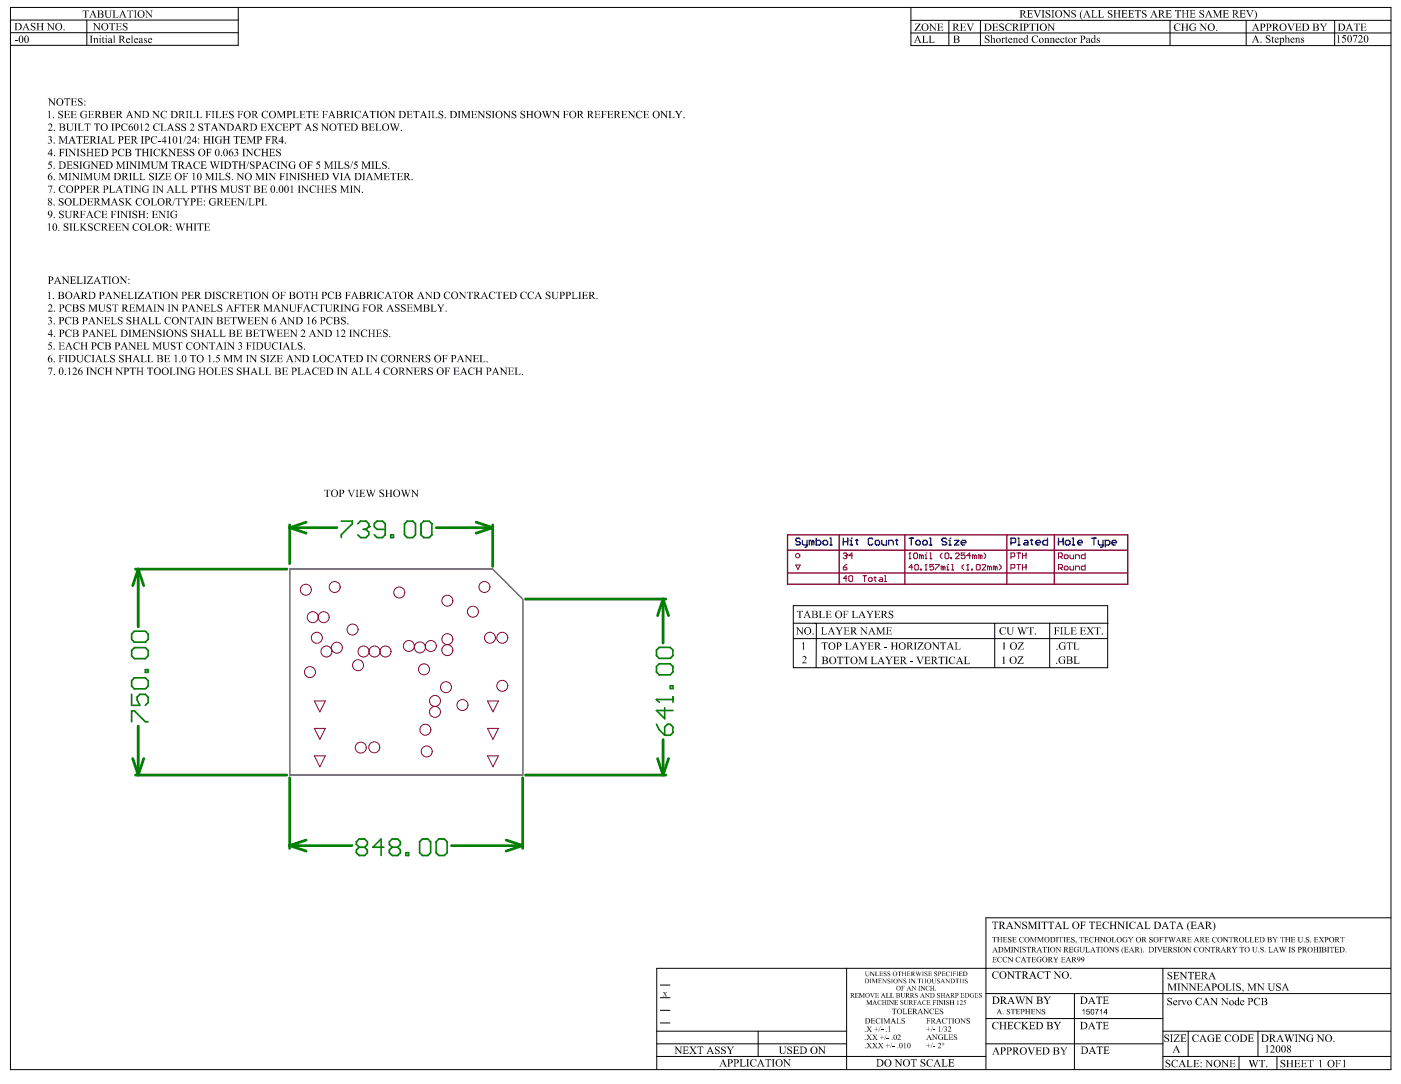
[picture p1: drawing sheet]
<svg xmlns="http://www.w3.org/2000/svg" width="216mm" height="167mm" viewBox="0 0 216 167" stroke-linecap="round" stroke-linejoin="round" font-family="sans-serif">
<g fill="none" stroke="#000" stroke-width=".15">
<path d="M1.6 1.1h212.4v163.6h-212.4zM1.6 3.1h35.1M1.7 5h35M13.4 3.1v3.9M36.7 1.2v5.8h-35M140.1 1.2v5.8h73.9M140.1 5.1h73.9M140.1 3.1h73.9M146 3.1v3.9M150.8 3.1v3.9M180 3.1v3.9M191.7 3.1v3.9"/>
<path d="M205.3 3.1v3.9M122.1 95.9h48.4M125.4 96h.2v6.8M153 96v6.7M161.5 95.9v6.8M170.4 98.2v-5h-48.3v9.6h48.3v-4.5h-48.3M101 158.7h29.3M101.6 155.5h1.5M101.6 157.5h1.5M101.6 153.6h1.5M101.6 151.6h1.5M116.6 158.7v3.9"/>
<path d="M130.3 149.1v15.5M151.7 156.8h27.2M151.7 152.9h62.3M165.3 152.9v11.7M178.9 149.1v15.5M178.9 158.7h35.1M182.8 158.7v3.9M193.5 158.7v3.9M214 149.1h-113v15.5M214 141.3h-62.3v23.3M101 162.6h50.7M101 160.7h29.3"/>
<path d="M151.7 160.7h27.2M178.9 162.6h35.1M190.6 162.6v2M196.5 162.6v2"/>
</g>
<g fill="#000">
<path d="M2.3 6.2h.4v.1h-.4zM4.8 3.6l.6-.1v.4a.3 .3 0 0 0-.2-.3 .3 .3 0 0 0-.3 .1v.2l.3 .1a.37 .37 0 0 1 .2 .6 .37 .37 0 0 1-.6 0l-.1 .1v-.4a.3 .3 0 0 0 .3 .3 .3 .3 0 0 0 .3-.2l-.3-.2a.4 .4 0 0 1-.2-.6zM5.6 3.6h.5h-.2v.5h.5v-.5h-.1h.5h-.2v1l.2 .1h-.5l.1-.1v-.5h-.5v.5l.2 .1h-.5l.1-.1v-1zM7.2 3.6h.3l.7 .8v-.8h-.2h.4h-.2v1.1l-.7-.9v.8l.2 .1h-.5l.2-.1v-.9zM7.4 15.1h.3l.6 .9v-.8l-.1-.1h.4l-.2 .1v1.1l-.7-.9v.8h.1h-.4h.2v-.9zM7.4 17.2l.3-.2v1.1l.1 .1h-.4l.1-.1v-.7a.12 .12 0 0 0 0-.2 .12 .12 0 0 0-.1 0zM7.5 19.1a.34 .34 0 0 1 .5 .1 .34 .34 0 0 1-.1 .5l-.4 .3 .6-.1-.1 .2h-.6l.3-.4a.31 .31 0 0 0 .2-.3 .31 .31 0 0 0-.2-.3l-.3 .2zM9 17.1l.6-.1v.4a.24 .24 0 0 0-.2-.3 .24 .24 0 0 0-.3 .3l.2 .1a.37 .37 0 0 1 .3 .2 .37 .37 0 0 1 0 .4l-.6 .1v-.4a.3 .3 0 0 0 .2 .3 .3 .3 0 0 0 .4-.2l-.3-.1a.41 .41 0 0 1-.3-.7zM9.8 17.1h.9v.2l-.2-.2h-.4v.5h.4l.1-.2v.4l-.2-.2h-.3v.5h.5l.2-.2-.1 .3h-.9l.2-.1v-.8a.12 .12 0 0 0 0-.2 .12 .12 0 0 0-.2 0zM9.9 15.1h.9v.3l-.1-.2h-.3v.9l.2 .1h-.5l.2-.1v-.9h-.3l-.1 .2zM10.1 19h.5l-.1 .1v.6a.33 .33 0 0 0 .3 .4 .33 .33 0 0 0 .3-.4v-.6l-.2-.1h.4l-.1 .1v.6a.43 .43 0 0 1-.5 .5 .43 .43 0 0 1-.4-.5v-.6zM10.9 17.1h.8v.2l-.2-.2h-.3v.5h.3l.1-.2v.4l-.1-.2h-.3v.5h.4l.2-.2-.1 .3h-.8l.1-.1v-1z"/>
<path d="M10.9 15.1h.9v.3l-.2-.2h-.4v.4h.3l.2-.1v.4l-.2-.2h-.3v.5h.4l.2-.2v.2h-.9h.1v-.9a.12 .12 0 0 0 0-.1 .12 .12 0 0 0-.1 0zM12 15.3a.4 .4 0 0 1 .6-.1v-.1v.4a.27 .27 0 0 0-.2-.3 .27 .27 0 0 0-.3 .1l.2 .3a.38 .38 0 0 1 .4 .5 .38 .38 0 0 1-.6 .1l-.1 .1v-.4a.28 .28 0 0 0 .3 .3 .28 .28 0 0 0 .3-.2l-.6-.4zM12 19h.5l-.2 .1v.9a.4 .4 0 0 0 .6-.2l-.1 .3h-.8h.1v-1zM12.5 17.2l.4-.2 .2 .1 .2-.1v.4a.43 .43 0 0 0-.5-.3 .43 .43 0 0 0-.3 .6v.1a.47 .47 0 0 0 .7 .3v-.4l-.2-.1h.4l-.1 .2v.3l-.6 .1a.57 .57 0 0 1-.2-1zM12.7 1.6h1v.3l-.1-.2h-.3v1h.1h-.5l.2-.1v-.9h-.3l-.1 .2zM13.5 17.1h.9v.2l-.2-.2h-.4v.5h.4l.1-.2v.4l-.1-.2h-.4v.5h.5l.2-.2-.1 .3h-.9l.2-.1v-.9zM13 19h.9l.1 .3-.2-.2h-.3v.9l.2 .1h-.5l.2-.1v-.9h-.3l-.1 .2zM14.3 3.6h.3l.7 .8v-.8h-.2h.4h-.2v1.1l-.7-.9v.8l.1 .1h-.4l.2-.1v-.9zM13.8 5.5h.5l-.2 .1v1h.2h-.5h.2v-1zM14.3 5.9l.3-.1v.2a.24 .24 0 0 1 .3-.2 .24 .24 0 0 1 .2 .3v.5h.1h-.4l.1-.1v-.4l-.1-.2-.2 .1v.5l.1 .1h-.4h.2v-.6zM14.5 19h.9v.3l-.1-.2h-.3v1h.1h-.4h.1v-1h-.3v.2zM15.9 5.6v.3h.2h-.2v.6l.1 .1 .1-.1a.15 .15 0 0 1-.2 .1 .15 .15 0 0 1-.1-.2v-.5h-.2z"/>
<path d="M16.1 1.6h.4l-.1 .1v.6a.33 .33 0 0 0 .3 .4 .33 .33 0 0 0 .3-.5v-.5l-.2-.1h.4l-.1 .1v.5a.45 .45 0 0 1-.5 .6 .45 .45 0 0 1-.4-.6v-.5zM16.8 17.1h.9v.2l-.2-.2h-.4v.5h.4l.1-.2v.4l-.1-.2h-.4v.5h.4l.3-.2-.1 .3h-.9l.2-.1v-.8a.12 .12 0 0 0 0-.2 .12 .12 0 0 0-.2 0zM17.4 5.5h.2v1.1h.2h-.4h.1v-1zM16.8 3.6h.9v.2l-.1-.2h-.3v1l.2 .1h-.5l.2-.1v-1h-.3l-.1 .2zM17.8 3.6h.8l.1 .2-.2-.2h-.4v.5h.3l.2-.2v.4l-.1-.2h-.4v.5h.4l.3-.2-.2 .3h-.8l.2-.1v-.9zM17.3 1.6h.5l-.2 .1v.8a.42 .42 0 0 0 .7-.1l-.2 .3h-.8l.2-.1v-.9zM18.9 3.6l.3-.1 .2 .1 .2-.1v.4a.3 .3 0 0 0-.2-.3 .3 .3 0 0 0-.4 .1l.1 .2 .2 .1a.37 .37 0 0 1 .3 .6 .37 .37 0 0 1-.6 0l-.1 .1v-.4a.3 .3 0 0 0 .3 .3 .3 .3 0 0 0 .3-.2l-.3-.2a.39 .39 0 0 1-.3-.6zM18.8 19.1l.4-.1 .2 .1 .2-.1v.4a.43 .43 0 0 0-.5-.3 .43 .43 0 0 0-.3 .6 .43 .43 0 0 0 .3 .4 .43 .43 0 0 0 .5-.2 .55 .55 0 0 1-.8 .1 .55 .55 0 0 1 0-.9zM20.1 5.5h.3v1l.1 .1h-.3h.1v-1zM19.6 1.6h.9v.3l-.1-.2h-.3v.8l.2 .2h-.5l.2-.1v-.9h-.3l-.1 .2zM20.5 17.1h.3l.7 .8v-.7l-.2-.1h.5l-.2 .1v1l-.8-.9v.8l.2 .1h-.4l.2-.1v-.9zM20.6 1.6h.5l-.2 .1v.9l.2 .1h-.5l.2-.2v-.7z"/>
<path d="M21.6 19.1l.3-.1v1l.1 .1h-.4h.1v-.8a.12 .12 0 0 0 0-.2 .12 .12 0 0 0-.1 0zM22.3 1.6h.3l.7 .9v-.8l-.2-.1h.4l-.2 .1v1.1l-.7-1v.8l.1 .1h-.3l.1-.2v-.8zM22.2 5.9l.4-.1-.1 .2a.14 .14 0 0 0-.1-.1 .14 .14 0 0 0-.1 .1 .14 .14 0 0 0 .1 .1l.1 .1a.25 .25 0 0 1 .1 .4 .25 .25 0 0 1-.4 0v-.3v.1a.16 .16 0 0 0 .1 .2 .16 .16 0 0 0 .2-.1 .16 .16 0 0 0-.2-.2l-.1-.1zM22.3 19.1a.35 .35 0 0 1 .6 .1 .35 .35 0 0 1-.2 .5l-.3 .3 .6-.1-.1 .2h-.7l.3-.2a.54 .54 0 0 0 .2-.8h-.2l-.2 .2zM23.4 17.1h.3l.7 .8v-.7l-.2-.1h.4l-.2 .2v.9l-.7-.9v.8l.1 .1h-.3l.1-.2v-.8zM23.6 19.3a.64 .64 0 0 1 .8-.2l.1-.1v.4a.43 .43 0 0 0-.6-.3 .43 .43 0 0 0-.1 .6 .44 .44 0 0 0 .3 .4 .44 .44 0 0 0 .5-.2 .56 .56 0 0 1-.8 .2 .56 .56 0 0 1-.2-.8zM24.6 19l.6 .1a.12 .12 0 0 0-.2 0 .12 .12 0 0 0 0 .1v.9a.44 .44 0 0 0 .6-.2l-.1 .2h-.9l.2-.1v-.9zM24.8 17.2h.1a.58 .58 0 0 1 .7-.1l.1-.1v.4a.42 .42 0 0 0-.6-.2 .42 .42 0 0 0-.2 .6 .43 .43 0 0 0 .3 .3 .43 .43 0 0 0 .5-.2 .56 .56 0 0 1-.8 .2 .56 .56 0 0 1-.1-.9zM27.1 19.1l.5-.1v.4a.23 .23 0 0 0-.2-.3 .23 .23 0 0 0-.2 .3h.1a.4 .4 0 0 1 .4 .3 .4 .4 0 0 1-.1 .4l-.6 .1v-.4a.3 .3 0 0 0 .2 .3 .3 .3 0 0 0 .4-.2l-.2-.2a.41 .41 0 0 1-.3-.6zM28 19.1l.2-.1 .3 .1 .1-.1-.1 .4a.24 .24 0 0 0-.2-.3 .24 .24 0 0 0-.2 .3l.3 .1a.36 .36 0 0 1 .2 .6 .36 .36 0 0 1-.6 0l-.1 .1v-.4a.26 .26 0 0 0 .3 .3 .26 .26 0 0 0 .3-.3l-.3-.1a.35 .35 0 0 1-.3-.3 .35 .35 0 0 1 .1-.3zM28.6 17.1h.4l-.1 .1v.9l.1 .1h-.4l.1-.2v-.8zM29.3 19.1l.1-.1a.37 .37 0 0 1 .4 .3 .37 .37 0 0 1-.2 .4l-.2 .3 .5-.1-.1 .2h-.6l.2-.2a.54 .54 0 0 0 .2-.8h-.1l-.3 .2z"/>
<path d="M29.1 17.1h.5l-.2 .1 .1 .9a.52 .52 0 0 0 .6-.2l-.1 .3h-.9l.2-.1v-.9zM30.1 17.1h.6l-.2 .1v.8a.33 .33 0 0 0 .3 .1 .33 .33 0 0 0 .3-.2l-.1 .3h-.9l.2-.1v-.9zM30.6 19.1l.2-.1 .4 .1v-.1v.4a.24 .24 0 0 0-.2-.3 .24 .24 0 0 0-.3 .3l.2 .1a.36 .36 0 0 1 .3 .5 .36 .36 0 0 1-.5 .1l-.2 .1v-.4a.3 .3 0 0 0 .3 .3 .3 .3 0 0 0 .3-.3l-.2-.1a.37 .37 0 0 1-.3-.6zM31.6 17.1h.8v.2l-.1-.1-.4-.1v.5h.3l.1-.2v.4l-.1-.2h-.3v.5l.2 .1h-.5l.1-.1v-.9zM31.4 19h.9v.3v-.2h-.3v1h.1h-.5h.2v-1h-.3l-.1 .2zM32.6 17.1h.4l-.2 .1v.8l.2 .2h-.4l.1-.1v-.9zM33.6 19h.3l.7 .9v-.8l-.2-.1h.4l-.2 .2v1l-.7-.9v.7l.1 .1h-.3l.1-.1v-.9zM33.1 17.1h.5l-.2 .1v.8a.36 .36 0 0 0 .4 .1 .36 .36 0 0 0 .3-.2l-.1 .3h-.9l.2-.1v-.9zM34.1 17.1h.9v.2l-.2-.2h-.3v.5h.3l.1-.2v.4l-.1-.2h-.3v.5h.4l.2-.2-.1 .3h-.9l.2-.1v-.8a.12 .12 0 0 0 0-.2 .12 .12 0 0 0-.2 0zM35.3 17.2a.42 .42 0 0 1 .6-.1v-.1v.5a.33 .33 0 0 0-.5-.3v.2l.2 .1a.38 .38 0 0 1 .3 .3 .38 .38 0 0 1-.1 .4l-.5-.1v.1v-.4a.31 .31 0 0 0 .2 .3 .31 .31 0 0 0 .4-.1l-.3-.3a.38 .38 0 0 1-.3-.5zM36.5 17.1h.8l.1 .2-.2-.1-.4-.1v.5h.3l.1-.2v.4l-.1-.2h-.3v.5l.2 .1h-.5l.2-.2v-.8zM40.1 19h.8v.3l-.1-.2h-.4v.4h.3l.1-.1v.3l-.1-.1h-.3v.4l.4 .1 .2-.2-.1 .2h-.8h.1v-1z"/>
<path d="M40.4 17.2a.58 .58 0 0 1 .8-.1v-.1v.4a.43 .43 0 0 0-.6-.2 .43 .43 0 0 0-.1 .6 .44 .44 0 0 0 .3 .3 .44 .44 0 0 0 .5-.2 .56 .56 0 0 1-.9 .2 .56 .56 0 0 1 0-.9zM41.1 19h.5l-.1 .2 .2 .2 .2-.2v-.2h.3l-.5 .5 .5 .6h-.4l.1-.1-.3-.3-.3 .3 .2 .1h-.4h.1l.4-.5-.2-.4zM42.6 17.1h.3l.4 .9 .4-.9h.3l-.2 .1v.9l.2 .1h-.5l.2-.1v-.9l-.5 1-.4-1v.9l.2 .1h-.4l.1-.2v-.8zM42.4 19.2l.3-.2 .5 .1 .1-.1v.4a.41 .41 0 0 0-.6-.3 .41 .41 0 0 0-.2 .6 .43 .43 0 0 0 .3 .4 .43 .43 0 0 0 .5-.2v.1a.55 .55 0 0 1-.8 0 .55 .55 0 0 1-.1-.8zM43.4 19h.9v.3l-.1-.2h-.4v.4h.3l.1-.1v.3l-.1-.1h-.3v.5h.4l.2-.2-.1 .2h-.9h.2v-.9a.12 .12 0 0 0 0-.1 .12 .12 0 0 0-.2 0zM45 17.1h.5l-.2 .1v.8a.37 .37 0 0 0 .7-.1l-.1 .3h-.9l.2-.1v-1zM45.4 19h.9l.1 .3-.1-.2h-.3v.9l.1 .1h-.4h.1v-1h-.3l-.1 .2zM46 17.1h.9v.2l-.1-.1-.4-.1v.5h.3l.1-.2v.4l-.1-.2h-.3v.5h.4l.2-.2-.1 .3h-.9l.2-.1v-.9zM47.1 17.1h.9v.2l-.1-.1h-.3v.9l.2 .1h-.5l.2-.1v-.9h-.3l-.1 .1zM48.1 17.1h.9v.2l-.2-.2h-.4v.5h.3l.2-.2v.4l-.2-.2h-.3v.5h.4l.2-.2v.3h-.9l.1-.1v-1zM48.2 19.1l.6-.1v.4a.24 .24 0 0 0-.2-.3 .24 .24 0 0 0-.3 .3h.2a.4 .4 0 0 1 .3 .3 .4 .4 0 0 1-.1 .4l-.5 .1v-.4a.3 .3 0 0 0 .2 .3 .3 .3 0 0 0 .3-.2l-.2-.2a.39 .39 0 0 1-.3-.2 .39 .39 0 0 1 0-.4zM49.4 19h.3l.7 .9v-.8l-.2-.1h.4l-.2 .1v1.1l-.7-.9v.8h.1h-.4h.2v-1z"/>
<path d="M49.5 17.1h.9v.2l-.2-.2h-.4v.5h.3l.1-.2v.4l-.1-.2h-.3v.5l.2 .1h-.5l.2-.2v-.8zM51.9 19h.9v.3l-.1-.2h-.3v.9l.2 .1h-.5h.2v-1h-.3l-.1 .2zM52.9 19h.9v.3l-.1-.2h-.5v.4h.4v-.1v.3l-.1-.1h-.3v.5h.4l.3-.2-.1 .2h-.9h.2v-1zM53.9 17.1h.6l-.2 .1v.9l.2 .1h-.6l.2-.1v-.8a.12 .12 0 0 0 0-.2 .12 .12 0 0 0-.2 0zM54.7 17.2a.58 .58 0 0 1 .8-.1v-.1v.4a.43 .43 0 0 0-.6-.2 .43 .43 0 0 0-.2 .6 .44 .44 0 0 0 .4 .3 .44 .44 0 0 0 .5-.2 .56 .56 0 0 1-.9 .2 .56 .56 0 0 1 0-.9zM56.7 19h.8l.1 .3-.1-.2h-.5v.4h.4l.1-.1v.3l-.2-.1h-.3v.5h.5l.2-.2-.2 .2h-.8l.2-.1v-.9zM56.9 17.1h.9v.2l-.1-.1h-.3v.9l.2 .1h-.5l.1-.1v-.9h-.2l-.1 .1zM57.9 17.1h.5l-.2 .1v.9l.2 .1h-.5l.1-.1v-.8a.12 .12 0 0 0 0-.2 .12 .12 0 0 0-.1 0zM57.7 19h.5l-.2 .1v.9a.37 .37 0 0 0 .7-.2l-.1 .3h-.9h.2v-1zM59.6 17.1h.3l.7 .8v-.8h-.1h.3l-.1 .1v1l-.8-.9v.8l.2 .1h-.4l.1-.1v-.9zM59.9 19h.5l-.2 .1 .3 .8 .2-.5-.2-.4h.4l-.1 .2 .2 .7 .3-.7v-.1l-.1-.1h.3l-.2 .2-.3 1-.2-.8-.3 .8-.4-1.1zM61.6 20l.3 .1-.2 .1z"/>
<path d="M62.5 17.1h.9v.2l-.1-.1-.4-.1v.5h.3l.1-.2v.4l-.1-.2h-.3v.5h.4l.2-.2-.1 .3h-.9l.2-.1v-.9zM63.6 17.1h.9v.2l-.1-.1h-.3v.9l.2 .1h-.5l.2-.1v-.9h-.3l-.1 .1zM65.8 17.1h.5l-.2 .1v.9l.2 .1h-.5l.2-.2v-.8zM66.4 17.1h.5l-.2 .1v.8a.4 .4 0 0 0 .6-.1l-.1 .3h-.8l.1-.2v-.8zM67.6 17.1l.6-.1-.1 .4a.24 .24 0 0 0-.2-.3 .24 .24 0 0 0-.3 .3l.3 .1a.36 .36 0 0 1 .2 .6 .36 .36 0 0 1-.5 0l-.1 .1v-.4a.3 .3 0 0 0 .2 .3 .3 .3 0 0 0 .4-.2l-.2-.1a.42 .42 0 0 1-.3-.7zM70.4 17.1h.5l-.2 .1v.9l.2 .1h-.5l.2-.1v-.9zM70.9 17.1h.4l.4 .9 .4-.9h.3h-.1v1l.1 .1h-.5l.2-.1v-.9l-.4 1-.5-1v.9l.2 .1h-.5l.2-.1v-.9zM72.5 17.1h.8l.1 .2-.3-.2h-.3v.5h.3l.1-.2v.4l-.1-.2h-.3v.5h.4l.2-.2-.1 .3h-.8l.1-.1v-.9zM73.4 17.1h.3l.7 .8v-.7l-.2-.1h.5l-.2 .1v1l-.8-.9v.8l.2 .1h-.4l.1-.1v-.9zM74.9 17.1l.6-.1-.1 .5a.25 .25 0 0 0-.2-.4 .25 .25 0 0 0-.2 .3l.1 .1a.37 .37 0 0 1 .4 .2 .37 .37 0 0 1-.1 .4l-.6 .1v-.4a.3 .3 0 0 0 .2 .3 .3 .3 0 0 0 .4-.2l-.2-.1a.39 .39 0 0 1-.4-.3 .39 .39 0 0 1 .1-.4zM75.6 17.1h.5l-.1 .1v.9l.1 .1h-.5l.2-.1v-.8a.12 .12 0 0 0 0-.2 .12 .12 0 0 0-.2 0zM77.4 17.1h.3l.6 .8v-.8h-.1h.4l-.2 .1v1l-.7-.9v.8l.1 .1h-.4l.2-.1v-.9z"/>
<path d="M78.8 17.1l.6-.1v.4a.24 .24 0 0 0-.3-.3 .24 .24 0 0 0-.2 .3l.2 .1a.36 .36 0 0 1 .3 .6 .36 .36 0 0 1-.6 0l-.1 .1v-.4a.3 .3 0 0 0 .3 .3 .3 .3 0 0 0 .3-.2l-.2-.1a.42 .42 0 0 1-.3-.7zM80.2 17.1l.1-.1 .4 .1v-.1v.5a.26 .26 0 0 0-.2-.4 .26 .26 0 0 0-.3 .2l.5 .4a.36 .36 0 0 1 0 .5 .36 .36 0 0 1-.5-.1l-.1 .1v-.4a.3 .3 0 0 0 .2 .3 .3 .3 0 0 0 .4-.2l-.2-.1a.42 .42 0 0 1-.3-.7zM80.9 17.1h.5l-.1 .1v.4h.5v-.4l-.2-.1h.5l-.2 .1v.9l.2 .1h-.5l.2-.1v-.4h-.5v.4l.1 .1h-.5l.2-.1v-.9zM84.9 17.1h.3l.7 .8v-.7l-.2-.1h.4h-.1v1.1l-.8-.9v.7l.2 .2h-.4l.1-.1v-.9zM83.4 17.1h.4l-.1 .1 .2 .7 .2-.6-.2-.2h.4h-.1v.2l.3 .6 .2-.7-.1-.1h.3l-.1 .1-.4 1-.3-.7-.2 .7-.4-1zM86.6 17.1h.8v.2l-.1-.1-.4-.1v.5h.3l.1-.2v.4l-.1-.2h-.3v.5l.2 .1h-.5l.2-.1v-.9zM91.4 17.1h.9v.2l-.2-.2h-.4v.5h.4l.1-.2v.4l-.1-.2h-.4v.5h.5l.2-.2-.1 .3h-.9l.2-.2v-.8zM92.5 17.1h.8v.2l-.2-.2h-.3v.5h.3v-.2v.4v-.1l-.3-.1v.5l.1 .1h-.4l.1-.1v-.9zM93.4 17.1h.9v.2l-.2-.2h-.4v.5h.4l.1-.2v.4l-.2-.2h-.3v.5h.5l.2-.2-.1 .3h-.9l.2-.1v-.8a.12 .12 0 0 0 0-.2 .12 .12 0 0 0-.2 0zM95.5 17.1h.9v.2l-.1-.2h-.4v.5l.4-.1v-.1v.4l-.1-.2h-.3v.5h.4l.2-.2-.1 .3h-.9l.2-.1v-.8a.12 .12 0 0 0 0-.2 .12 .12 0 0 0-.2 0zM96.5 17.1h.3l.7 .8v-.7l-.1-.1h.3l-.1 .1v1l-.8-.9v.8l.2 .1h-.4l.2-.2v-.8zM98 17.2a.58 .58 0 0 1 .8-.1v-.1v.4a.43 .43 0 0 0-.6-.2 .43 .43 0 0 0-.2 .6 .44 .44 0 0 0 .4 .3 .44 .44 0 0 0 .4-.2 .56 .56 0 0 1-.8 .2 .56 .56 0 0 1 0-.9z"/>
<path d="M98.9 17.1h.9v.2l-.2-.2h-.3v.5h.3l.1-.2v.4l-.1-.2h-.3v.5h.4l.2-.2-.1 .3h-.9l.2-.1v-.9zM101.5 17.1h.3l.7 .8v-.7l-.1-.1h.4l-.2 .1v1l-.8-.9v.8l.2 .1h-.4l.2-.1v-.9zM102.8 17.1h.5l-.1 .1v.8a.36 .36 0 0 0 .3 .1 .36 .36 0 0 0 .3-.2l-.1 .3h-.9l.2-.1v-.9zM103.8 17.1h.5l-.1 .1 .3 .4 .2-.4-.1-.1h.4l-.2 .1-.3 .5v.4l.2 .1h-.5l.1-.1v-.3zM140.8 3.6h.9l-.8 1.1h.6l.2-.3-.1 .3h-.9l.7-1h-.4l-.2 .2zM141.8 5.5h.5h-.1v1a.46 .46 0 0 0 .6-.2l-.1 .3h-.9l.2-.1v-1zM142.9 3.6h.3l.7 .9v-.7l-.2-.2h.4l-.1 .1v1.1l-.8-1v.9h.2h-.4h.1v-.9zM142.9 5.5h.5l-.2 .1v.9a.44 .44 0 0 0 .6-.2l-.1 .3h-.8h.1v-1.1zM144.2 3.6h.9v.3l-.2-.2h-.4v.4h.3l.2-.1v.4l-.2-.2h-.3v.5h.4l.2-.2v.2h-.9h.1v-1zM147.7 3.6h.8l.1 .3-.2-.2h-.4v.4h.3l.1-.1v.4l-.1-.2h-.3v.5h.4l.2-.2-.1 .2h-.8h.1v-1zM148.7 3.6h.5l-.2 .1v.1l.3 .7 .4-.7-.2-.2h.4l-.2 .2-.4 1-.4-1zM151.5 5.6l.2-.1h.5v.3a.26 .26 0 0 0-.3-.3 .26 .26 0 0 0-.3 .3l.3 .2a.35 .35 0 0 1 .3 .5 .35 .35 0 0 1-.6 .1h-.1l.1-.4a.26 .26 0 0 0 .2 .4 .26 .26 0 0 0 .3-.3l-.3-.2a.37 .37 0 0 1-.3-.5z"/>
<path d="M152.4 5.5l.2-.1v.6a.24 .24 0 0 1 .3-.2 .24 .24 0 0 1 .1 .4l.2 .4h-.4h.1v-.4a.16 .16 0 0 0-.1-.3 .16 .16 0 0 0-.2 .1v.5l.1 .1h-.3l.1-.1v-.9zM152.6 3.6h.9v.3l-.1-.2h-.4v.4h.3l.1-.1v.4l-.1-.2h-.3v.5h.3l.3-.2-.1 .2h-.9h.2v-1zM154.1 5.9l.2-.1v.2l.1-.2 .2 .1-.1 .1-.1-.1-.1 .1v.5l.1 .1h-.3l.1-.1v-.5zM153.8 3.8l.2-.2 .3 .1 .1-.1v.4a.26 .26 0 0 0-.2-.3 .26 .26 0 0 0-.4 .1l.4 .3a.34 .34 0 0 1 .2 .6 .34 .34 0 0 1-.6 0v.1v-.4a.24 .24 0 0 0 .2 .3 .24 .24 0 0 0 .2-.3l-.1-.1a.39 .39 0 0 1-.3-.5zM154.8 5.6l.1 .2h.1l-.1 .1v.6l.1-.1a.15 .15 0 0 1-.1 .2 .15 .15 0 0 1-.2-.2v-.5h-.1zM154.8 3.8a.64 .64 0 0 1 .7-.1l.1-.1v.3a.44 .44 0 0 0-.6-.2 .44 .44 0 0 0-.2 .7 .44 .44 0 0 0 .4 .3 .44 .44 0 0 0 .4-.2l-.2 .2a.58 .58 0 0 1-.7-.2 .58 .58 0 0 1 .1-.7zM155.8 5.9l.3-.1v.2a.22 .22 0 0 1 .3-.2 .22 .22 0 0 1 .1 .3v.4l.1 .1h-.3h.1l-.1-.7-.2 .1v.5l.1 .1h-.4l.2-.1v-.5zM156.8 3.6h.6l-.2 .1v1h.2h-.6h.2v-1zM158 1.6h.8l.1 .2-.2-.1h-.4v.4h.4v-.2v.4v-.1h-.4v.4h.4l.3-.2-.2 .3h-.8l.2-.1v-.9zM158.4 3.6h.9v.3l-.1-.2h-.3v1h.2h-.5h.1v-1h-.2l-.1 .2zM158.9 5.6l.3-.1h.4h.1v.3a.44 .44 0 0 0-.6-.2 .44 .44 0 0 0-.2 .6l.1 .1a.41 .41 0 0 0 .3 .3 .41 .41 0 0 0 .4-.3 .48 .48 0 0 1-.7 .2l-.2-.1-.1-.3zM159.4 3.6h.4l-.1 .1v1h.1h-.4h.2v-1z"/>
<path d="M159 1.6h.5l-.2 .2 .3 .7 .4-.8-.2-.1h.4l-.2 .1-.4 1-.4-1zM160.2 1.6h.5l-.1 .1v.9l.1 .1h-.5l.2-.1v-.9zM160.7 5.9l.2-.1v.2a.25 .25 0 0 1 .3-.2 .25 .25 0 0 1 .2 .3l.1 .5h-.4h.1v-.7l-.3 .1v.5l.1 .1h-.3l.1-.1v-.5zM161.1 3.6h.3l.7 .9v-.8l-.2-.1h.4l-.1 .1v1.1l-.8-1v.9h.1h-.3h.1v-.9zM160.9 1.7l.2-.1h.4v.3a.26 .26 0 0 0-.2-.2 .26 .26 0 0 0-.3 .1l.2 .2a.37 .37 0 0 1 .4 .5 .37 .37 0 0 1-.6 .2h-.1v-.4a.35 .35 0 0 0 .2 .3 .35 .35 0 0 0 .4-.1 .42 .42 0 0 0-.5-.4l-.1-.2zM161.5 5.9l.3-.1v.2a.25 .25 0 0 1 .2-.2 .25 .25 0 0 1 .2 .3l.1 .5h-.4h.1v-.7l-.2 .1v.5l.1 .1h-.4l.1-.1v-.5zM161.8 1.6h.4l-.2 .2v.7l.2 .2h-.4l.1-.1v-.9zM163.5 1.6h.3l.7 .8v-.7l-.2-.1h.4l-.2 .1v1l-.8-.9v.7l.2 .2h-.4l.2-.1v-.9zM163.2 6l.1-.1a.21 .21 0 0 1 .3-.1 .21 .21 0 0 1 .1 .3l-.1-.1a.2 .2 0 0 0-.3-.1 .2 .2 0 0 0 0 .3 .26 .26 0 0 0 .2 .3 .26 .26 0 0 0 .3-.2 .36 .36 0 0 1-.5 .2 .36 .36 0 0 1-.1-.5zM164 5.6l.1 .2h.1l-.1 .1v.6l.1-.1a.15 .15 0 0 1-.1 .2 .15 .15 0 0 1-.2-.2v-.5h-.1zM165.1 5.9l.3-.1v.2l.1-.2h.2l-.1 .2-.1-.1-.1 .1v.5l.1 .1h-.4h.2v-.6zM164.8 1.7l.2-.1h.5l-.1 .3a.26 .26 0 0 0-.2-.2 .26 .26 0 0 0-.3 .1l.3 .2a.37 .37 0 0 1 .3 .5 .37 .37 0 0 1-.6 .2h-.1v-.4a.27 .27 0 0 0 .3 .4 .27 .27 0 0 0 .2-.4l-.2-.1a.39 .39 0 0 1-.3-.5z"/>
<path d="M166.3 1.8l.3-.3-.3 .7 .1 .6 .2 .2-.3-.1-.2-.4zM167.9 1.6h.5l-.2 .1 .1 .9a.42 .42 0 0 0 .5-.2l-.1 .3h-.8l.1-.1v-.9zM168.8 5.8h.4l-.1 .3a.15 .15 0 0 0-.1-.2 .15 .15 0 0 0-.1 .1l.2 .2a.26 .26 0 0 1 .1 .4 .26 .26 0 0 1-.4 0v-.2a.17 .17 0 0 0 .1 .2 .17 .17 0 0 0 .2-.1 .17 .17 0 0 0-.1-.2 .29 .29 0 0 1-.2-.5zM168.9 1.6h.5l-.2 .1v.9a.52 .52 0 0 0 .7-.2l-.1 .3h-.9l.2-.1v-.9zM170.5 1.7l.1-.1h.5v.3a.26 .26 0 0 0-.2-.2 .26 .26 0 0 0-.4 .1l.3 .2a.37 .37 0 0 1 .3 .5 .37 .37 0 0 1-.6 .2v-.4a.27 .27 0 0 0 .2 .4 .27 .27 0 0 0 .3-.4l-.2-.1a.4 .4 0 0 1-.3-.5zM171.3 1.6h.5l-.2 .1v.4h.5v-.4l-.1-.1h.4l-.1 .1v.9l.1 .1h-.4l.1-.1v-.4h-.5v.4l.2 .1h-.5l.1-.1v-.9zM172.5 1.6h.9v.2l-.2-.1h-.4v.4h.4l.1-.2v.4l-.1-.1h-.4v.4h.5l.2-.2-.1 .3h-.9l.2-.1v-.9zM173.5 1.6h.9v.2l-.1-.1h-.4v.4h.3l.1-.2v.4l-.1-.1h-.3v.4h.4l.2-.2-.1 .3h-.9l.2-.1v-.9zM174.6 1.6h.9v.3l-.1-.2h-.2v1h.1h-.5l.2-.1v-.9h-.3l-.1 .2zM175.7 1.7l.6-.1v.3l-.1-.2a.22 .22 0 0 0-.3-.1 .22 .22 0 0 0-.1 .3 .22 .22 0 0 0 .2 .1l.1 .1a.35 .35 0 0 1 .3 .5 .35 .35 0 0 1-.6 .1h-.1v-.4a.32 .32 0 0 0 .2 .3 .32 .32 0 0 0 .4-.1v-.1l-.3-.2a.41 .41 0 0 1-.3-.5zM179.3 1.6h.9v.2l-.1-.1h-.5v.4l.5-.1v-.1v.4l-.1-.1h-.4v.4h.5l.2-.2-.1 .3h-.9l.2-.1v-.9zM180.7 3.8h.1a.57 .57 0 0 1 .7-.1l.1-.1v.3a.42 .42 0 0 0-.6-.2 .42 .42 0 0 0-.2 .6 .43 .43 0 0 0 .3 .4 .43 .43 0 0 0 .5-.2 .56 .56 0 0 1-.8 .1 .56 .56 0 0 1-.1-.8z"/>
<path d="M180.8 1.6h.9v.3l-.1-.2h-.3v.9l.2 .1h-.5l.2-.1v-.9h-.3l-.1 .2zM181.7 3.6h.5l-.2 .1v.4h.6v-.4l-.2-.1h.4l-.1 .1v1h.1h-.4h.2v-.5h-.6v.5h.2h-.5h.2v-1zM181.8 1.6h.5l-.2 .1v.4h.5v-.4l-.1-.1h.4l-.1 .1v.9l.1 .1h-.4l.1-.1v-.4h-.5v.4l.2 .1h-.5l.2-.1v-.9zM183 1.6h.9v.2l-.1-.1h-.5v.4h.4l.1-.2v.4l-.1-.1h-.4v.4h.5l.1-.2v.3h-.9l.2-.1v-.9zM183.1 3.8a.72 .72 0 0 1 .8-.2v.4a.45 .45 0 0 0-.6-.2 .45 .45 0 0 0-.1 .6 .43 .43 0 0 0 .6 .3v-.4l-.1-.2h.4l-.2 .2v.4h-.5a.54 .54 0 0 1-.3-.9zM184.5 3.6h.3l.7 .9v-.7l-.2-.2h.4l-.1 .2v1l-.8-1v.8l.2 .1h-.4l.1-.1v-.8zM184.6 1.7l.1-.1h.5v.3a.26 .26 0 0 0-.2-.3 .26 .26 0 0 0-.3 .3l.2 .2a.35 .35 0 0 1 .3 .5 .35 .35 0 0 1-.5 .1h-.2l.1-.4a.28 .28 0 0 0 .2 .4 .28 .28 0 0 0 .3-.3l-.4-.2a.29 .29 0 0 1-.1-.5zM186.6 1.6h.3l.4 .9 .4-.9h.3l-.1 .1v.9l.1 .1h-.4l.1-.1v-.8l-.4 .9-.5-.9v.7l.2 .2h-.4l.2-.1v-.9zM188.1 1.6h.9v.2l-.1-.1h-.5v.4h.4l.1-.2v.4l-.1-.1h-.4v.4h.5l.2-.2-.1 .3h-.9l.2-.1v-.9zM190.7 1.6h.9v.2l-.2-.1h-.4v.4h.4l.1-.2v.4l-.1-.1h-.4v.4h.5l.1-.2v.3h-.9l.1-.1v-.9zM191.7 1.6h.4l-.1 .1 .4 .8 .3-.7-.2-.2h.4l-.6 1.1-.4-1zM193 1.5l.2 .3 .2 .4-.1 .6-.3 .2 .2-.3v-.6z"/>
<path d="M194.8 5.5l.6-.1v.4a.24 .24 0 0 0-.2-.3 .24 .24 0 0 0-.3 .3l.2 .1a.35 .35 0 0 1 .3 .5 .35 .35 0 0 1-.5 .1l-.1 .1v-.4a.28 .28 0 0 0 .2 .3 .28 .28 0 0 0 .3-.2l-.2-.2a.44 .44 0 0 1-.3-.6zM195.6 5.8l.2-.2v.2h.2v.1h-.2v.5h.2a.15 .15 0 0 1-.2 .2 .15 .15 0 0 1-.1-.2v-.5zM197.6 5.5l.3-.1v.6a.25 .25 0 0 1 .3-.2 .25 .25 0 0 1 .2 .3v.5h-.3l.1-.1v-.6l-.3 .1v.5l.1 .1h-.4l.2-.1v-1zM198 3.6h.5l-.1 .2 .3 .7 .3-.7-.1-.2h.3l-.2 .2-.3 1-.5-1zM199.3 5.9l.2-.1v.2a.22 .22 0 0 1 .3-.2 .22 .22 0 0 1 .1 .3v.3l.2 .2h-.4l.1-.1v-.4a.16 .16 0 0 0-.1-.2 .16 .16 0 0 0-.2 .1v.5l.1 .1h-.3l.1-.2v-.4zM199.3 3.6h.8v.3l-.1-.2h-.4v.4h.3l.2-.1v.4l-.2-.2h-.3v.5h.4l.2-.2-.1 .2h-.8h.1v-1zM200.2 5.9l.4-.1v.2a.15 .15 0 0 0-.1-.2 .15 .15 0 0 0-.2 .1 .15 .15 0 0 0 .1 .2h.1a.27 .27 0 0 1 .1 .4 .27 .27 0 0 1-.4 .1l-.1-.3 .1 .1a.17 .17 0 0 0 .2 .2 .17 .17 0 0 0 .2-.2 .17 .17 0 0 0-.3-.1l-.2-.3zM203.1 3.6h.4l-.1 .2 .3 .4 .2-.4-.1-.2h.4l-.5 .7v.3l.2 .1h-.5h.2v-.4zM205.7 5.5l.3-.1v1.1l.2 .1h-.4l.1-.1v-.8a.12 .12 0 0 0 0-.2 .12 .12 0 0 0-.2 0zM206.7 5.4h.4l-.1 .2h-.3l-.1 .1a.4 .4 0 0 1 .5 .5 .4 .4 0 0 1-.7 .2h.1a.3 .3 0 0 0 .5-.1 .3 .3 0 0 0-.4-.4l-.1-.1zM208.2 5.4h.6l-.3 1.2h-.1l.3-1.1h-.4l-.2 .2zM208.3 3.6h.9v.3l-.1-.2h-.3v1h.2h-.5h.2v-1h-.3l-.1 .2z"/>
<path d="M209.3 3.6h.9v.3l-.2-.2h-.4v.4h.3l.2-.1v.4l-.2-.2h-.3v.5h.4l.2-.2v.2h-.9h.1v-1zM209 5.5a.35 .35 0 0 1 .6 .1 .35 .35 0 0 1-.2 .5l-.3 .3 .6-.1-.1 .3h-.7l.5-.6a.27 .27 0 0 0 0-.4 .27 .27 0 0 0-.4 .1zM7.4 34.5l.3-.1v1.1h.1h-.4h.1v-1zM7.5 21a.26 .26 0 0 1 .4 0 .26 .26 0 0 1-.1 .4 .35 .35 0 0 1 .1 .6 .35 .35 0 0 1-.5 0v-.1a.28 .28 0 0 0 .5 0 .28 .28 0 0 0-.3-.4 .22 .22 0 0 0 .2-.3 .22 .22 0 0 0-.4 0zM7.5 28.6h.6l-.4 1.1h-.1l.3-1h-.4l-.1 .1zM7.6 24.9h.4l-.1 .1h-.3l-.1 .1 .2 .1a.38 .38 0 0 1 .2 .6 .38 .38 0 0 1-.5 .1v-.1a.29 .29 0 0 0 .5-.1 .29 .29 0 0 0-.4-.4h-.1zM8.2 31.5l.1-.1 .1 .2-.1 .1zM8.2 27.6a.12 .12 0 0 1 .2 0 .12 .12 0 0 1 0 .2 .12 .12 0 0 1-.2-.1zM9 22.9h.9v.3l-.1-.2h-.4v.4h.2l.2-.2v.4l-.1-.1h-.3v.5l.1 .1h-.5l.2-.2v-.9zM9 26.6h.3l.4 .9 .4-.9h.3l-.1 .1v.9l.1 .1h-.4h.1v-.9l-.4 .9-.5-.9v.8l.2 .1h-.4l.2-.1v-.9zM9 21h.3l.4 .9 .4-.9h.3l-.1 .1v.9l.1 .1h-.4l.1-.2v-.8l-.4 1-.4-1v.9l.1 .1h-.4l.2-.1v-1zM9.1 30.6l.6-.1v.4a.32 .32 0 0 0-.5-.3v.2l.2 .1a.37 .37 0 0 1 .4 .3 .37 .37 0 0 1-.3 .5l-.3-.1-.2 .1v-.4a.3 .3 0 0 0 .3 .3 .3 .3 0 0 0 .3-.3l-.2-.1a.39 .39 0 0 1-.3-.6z"/>
<path d="M9.1 32.5l.2-.1 .3 .1 .2-.1v.4a.3 .3 0 0 0-.2-.3 .3 .3 0 0 0-.4 .1l.1 .2 .2 .1a.36 .36 0 0 1 .3 .6 .36 .36 0 0 1-.6 0l-.1 .1v-.4a.3 .3 0 0 0 .3 .3 .3 .3 0 0 0 .3-.2l-.2-.2a.38 .38 0 0 1-.4-.6zM9.2 28.7a.57 .57 0 0 1 .7-.1l.1-.1v.4a.39 .39 0 0 0-.6-.3 .39 .39 0 0 0-.1 .6 .42 .42 0 0 0 .3 .4 .42 .42 0 0 0 .5-.2l-.5 .3-.4-.2-.2-.5zM9.9 34.4h.5h.1l-.1 .3a.24 .24 0 0 0-.2-.3 .24 .24 0 0 0-.2 .3l.1 .1a.38 .38 0 0 1 .4 .2 .38 .38 0 0 1-.1 .5h-.1h-.4h-.1v-.3a.3 .3 0 0 0 .3 .3 .3 .3 0 0 0 .3-.3l-.2-.2a.35 .35 0 0 1-.4-.2 .35 .35 0 0 1 .1-.4zM10 22.9h.5l-.2 .1v1l.2 .1h-.5l.1-.1v-1zM10.5 22.9h.3l.7 .9v-.8l-.2-.1h.4l-.2 .1v1.1l-.7-.9v.7l.1 .2h-.3l.1-.2v-.8zM10.2 24.9h.9v.2l-.1-.2h-.5v.5h.4l.1-.2v.4l-.1-.2h-.4v.5h.5l.2-.2-.1 .3h-.9l.2-.2v-.8zM9.9 32.5h.5l-.2 .1v.5a.33 .33 0 0 0 .4 .4 .33 .33 0 0 0 .3-.4v-.6h-.2h.4h-.2v.6a.43 .43 0 0 1-.4 .5 .43 .43 0 0 1-.4-.5v-.5zM10.5 26.6h.5l-.2 .1v.9l.2 .1h-.5l.2-.1v-.8zM11 26.6h.3l.7 .8v-.7l-.2-.1h.4l-.1 .1v1l-.8-.9v.8l.2 .1h-.4l.1-.1v-.8zM10.7 34.4h.5l-.2 .1v1h.2h-.5h.1v-.9a.12 .12 0 0 0 0-.2 .12 .12 0 0 0-.1 0zM11.4 19h.5l-.2 .1v1h.2h-.5h.1v-1zM11.4 24.9h.6v.3a.32 .32 0 0 0-.2-.3 .32 .32 0 0 0-.3 .1v.1l.2 .2a.38 .38 0 0 1 .3 .2 .38 .38 0 0 1-.1 .5h-.6v-.4a.31 .31 0 0 0 .3 .3 .31 .31 0 0 0 .3-.2l-.3-.2a.34 .34 0 0 1-.3-.2 .34 .34 0 0 1 .1-.4z"/>
<path d="M11.1 30.5h.5l-.1 .1v.8a.29 .29 0 0 0 .5 0l.1-.1-.1 .3h-.9l.2-.1v-.9zM11.2 34.4h.6l-.3 .1v.8a.37 .37 0 0 0 .7-.1l-.1 .3h-.9h.2v-1.1zM11.8 22.9h.5l-.2 .1v1l.2 .1h-.5l.1-.1v-1zM12.3 32.5h.8v.2l-.2-.2h-.3v.5h.3l.1-.2v.4l-.1-.2h-.3v.5l.2 .1h-.5l.1-.1v-1zM11.8 21h.9v.2l-.1-.2h-.3v1l.2 .1h-.5l.1-.1v-1h-.2l-.1 .2zM12.2 24.9h.5h-.2v1l.2 .1h-.5l.1-.1v-1zM12.3 34.4h.4l-.1 .1v.5v-.1a.34 .34 0 0 0 .3-.5h.4l-.2 .1-.4 .4 .7 .6h-.5l.1-.1-.4-.4v.4l.1 .1h-.4l.1-.1v-.9zM12.3 26.6h.5l-.2 .2v.8l.2 .1h-.5l.2-.1v-.9zM12.8 21h.8l.1 .2-.2-.2h-.4v.5h.3l.1-.2v.4l-.1-.2h-.3v.5h.4l.2-.2-.1 .3h-.8l.1-.1v-.9zM12.5 23l.6-.1-.1 .4a.24 .24 0 0 0-.2-.4 .24 .24 0 0 0-.2 .3l.2 .2a.37 .37 0 0 1 .3 .5 .37 .37 0 0 1-.6 .1l-.1 .1v-.4a.31 .31 0 0 0 .3 .3 .31 .31 0 0 0 .3-.2l-.3-.3a.33 .33 0 0 1-.2-.5zM12.9 26.6h.2l.5 .9 .4-.9h.3l-.2 .1v.9l.2 .1h-.5h.2v-.9l-.5 .9-.4-.9v.8l.1 .1h-.3l.1-.1v-.8zM13.2 28.6h.9v.2l-.1-.2h-.4v.5h.3l.1-.1v.3l-.1-.2h-.3v.5h.4l.2-.2-.1 .3h-.9l.2-.1v-.9z"/>
<path d="M13.3 22.9h.4l-.1 .1v.4h.5v-.4l-.1-.1h.4l-.2 .1v.9l.2 .2h-.4l.1-.2v-.4h-.5v.4l.1 .2h-.4l.1-.2v-.9zM13.4 30.5h.8v.3l-.1-.2h-.4v.4h.3l.2-.1v.3l-.2-.1h-.3v.4l.4 .1 .2-.2-.1 .2h-.8h.1v-1zM12.9 25.1a.6 .6 0 0 1 .8-.2l.1 .3a.45 .45 0 0 0-.7-.2 .45 .45 0 0 0-.1 .7l.1 .1a.36 .36 0 0 0 .5 .1v-.5h-.1h.4h-.1v.5l-.3 .1a.6 .6 0 0 1-.6-.2 .6 .6 0 0 1 0-.7zM13.9 24.9h.3l.7 .8v-.8h-.1h.3h-.1v1.1l-.8-.9v.8l.2 .1h-.4l.1-.1v-.9zM13.7 34.4h.5v.3a.29 .29 0 0 0-.2-.2 .29 .29 0 0 0-.3 .1l.2 .3a.35 .35 0 0 1 .3 .5 .35 .35 0 0 1-.5 .1h-.1v-.3a.28 .28 0 0 0 .2 .3 .28 .28 0 0 0 .3-.3l-.3-.2a.33 .33 0 0 1-.2-.3 .33 .33 0 0 1 .1-.3zM14.5 22.9h.8v.3v-.2h-.5v.4h.4l.1-.2v.4l-.2-.1h-.3v.4l.5 .1 .1-.2-.1 .3h-.8l.2-.2v-.8zM14.3 26.6h.5l-.2 .2v.5a.33 .33 0 0 0 .4 .4 .33 .33 0 0 0 .3-.4v-.6l-.2-.1h.4l-.2 .1v.6a.43 .43 0 0 1-.4 .5 .43 .43 0 0 1-.4-.5v-.5zM14.6 34.6a.58 .58 0 0 1 .7-.2h.1v.3a.44 .44 0 0 0-.6-.2 .44 .44 0 0 0-.2 .6 .43 .43 0 0 0 .4 .4 .43 .43 0 0 0 .4-.3 .55 .55 0 0 1-.8 .2 .55 .55 0 0 1 0-.8zM14.9 21h.5h-.1v1l.1 .1h-.5l.2-.1v-1zM14.6 32.6h.1a.57 .57 0 0 1 .7-.1v-.1l.1 .4a.45 .45 0 0 0-.6-.2 .45 .45 0 0 0-.2 .6 .44 .44 0 0 0 .3 .3 .44 .44 0 0 0 .5-.2l-.3 .3a.58 .58 0 0 1-.7-.3 .58 .58 0 0 1 .1-.7zM15.2 24.9h.9v.2l-.2-.2h-.4v.5h.4v-.2v.4v-.2h-.4v.5h.4l.2-.2v.3h-.9l.1-.1v-1zM15.6 32.5h.8v.2l-.1-.2h-.4v.5h.3l.2-.2v.4l-.2-.2h-.3v.5h.4l.2-.2-.1 .3h-.8l.1-.1v-1z"/>
<path d="M15.5 30.5h.4l.3 .9 .5-.9h.3l-.2 .1v1h.2h-.5l.2-.1v-.8l-.5 .9-.4-.9v.9h.1h-.4l.2-.1v-.9zM15.6 26.6h.3l.4 .9 .4-.9h.3l-.2 .1v.9l.2 .1h-.5l.2-.1v-.8l-.5 .9-.4-.9v.9h.1h-.3l.1-.1v-.9zM16.7 34.4h.8v.3l-.1-.3h-.4v.5h.3l.1-.1v.3l-.1-.1h-.3v.5h.4l.2-.3-.1 .3h-.8l.1-.1v-.9zM17 32.5h.8l.1 .2-.2-.2h-.4v.5h.3l.1-.2v.4l-.1-.2h-.3v.5l.2 .1h-.5l.2-.1v-1zM17.1 19h.5l-.2 .1v.9l.2 .1h-.5h.1v-1zM16.7 21h.5l-.2 .1 .1 .9a.39 .39 0 0 0 .5-.2l-.1 .3h-.8l.2-.1v-1zM16.7 28.6h.5h-.1v1a.44 .44 0 0 0 .6-.2l-.1 .3h-.9l.2-.1v-1zM17.7 34.4h.9v.3l-.2-.3h-.4v.5h.3l.2-.2v.4l-.2-.1h-.3v.4l.4 .1 .2-.3v.3h-.9h.1v-1.1zM18 32.5h.4h-.1v1l.1 .1h-.4l.1-.1v-1zM18.5 32.5h.3l.6 .8v-.8h-.1h.4h-.2v1.1l-.7-.9v.8l.1 .1h-.4l.2-.1v-.9zM17.8 24.9h.4l.4 .8 .4-.8h.3l-.2 .1v.8l.2 .2h-.5l.2-.1v-.9l-.5 1-.4-1v.9l.1 .1h-.4l.2-.1v-1zM18.7 34.4h.3l.7 .8v-.7l-.2-.1h.4h-.2v1.1l-.8-.9v.8l.2 .1h-.4l.2-.1v-.9z"/>
<path d="M18.3 30.6l.3-.1 .3 .1 .1-.1-.1 .4a.24 .24 0 0 0-.2-.3 .24 .24 0 0 0-.2 .2l.3 .2a.36 .36 0 0 1 .2 .5 .36 .36 0 0 1-.6 .1l-.1 .1 .1-.4a.25 .25 0 0 0 .2 .3 .25 .25 0 0 0 .3-.2 .25 .25 0 0 0-.3-.3l-.2-.1zM18.2 23.1a.72 .72 0 0 1 .8-.1l.1 .3a.42 .42 0 0 0-.6-.3 .42 .42 0 0 0-.2 .6 .43 .43 0 0 0 .4 .4 .43 .43 0 0 0 .5-.2h-.1a.55 .55 0 0 1-.8 .2 .55 .55 0 0 1-.1-.9zM19.1 21h.9v.2l-.1-.2h-.5v.5h.3l.2-.2v.4l-.2-.2h-.3v.5h.5l.1-.2v.3h-.9l.1-.1v-1zM19.2 30.5h.5l-.2 .1v.5l.5-.5-.2-.1h.5l-.6 .5 .7 .6h-.5l.1-.1-.5-.4v.4l.2 .1h-.5l.2-.1v-.9zM19.4 24.9h.4h-.1v1l.1 .1h-.4l.1-.1v-1zM19.9 24.9h.3l.6 .8v-.8h-.1h.4h-.2v1.1l-.7-.9v.8l.1 .1h-.4l.2-.1v-.9zM19 28.6h1v.2l-.1-.1-.3-.1v1l.1 .1h-.5l.2-.1v-1l-.3 .1-.1 .1zM19.7 32.5h.6h-.2v1l.2 .1h-.6l.2-.1v-1zM19.8 26.6h.5l-.1 .1v.8a.12 .12 0 0 0 0 .2 .12 .12 0 0 0 .1 0h-.5l.2-.1v-.9zM20 28.6h.5h-.1v1l.1 .1h-.5l.2-.1v-.9zM20.5 28.6h.3l.7 .8v-.8h-.2h.5h-.2v1.1l-.8-.9v.8l.2 .1h-.4l.2-.1v-.9zM20.4 32.5l.2-.1 .3 .1 .2-.1v.4a.32 .32 0 0 0-.6-.2v.1l.3 .2a.37 .37 0 0 1 .3 .6 .37 .37 0 0 1-.6 0l-.1 .1v-.4a.3 .3 0 0 0 .3 .3 .3 .3 0 0 0 .3-.2l-.2-.2a.4 .4 0 0 1-.4-.6z"/>
<path d="M20.4 26.6h.5l-.2 .1 .1 .9a.44 .44 0 0 0 .5-.2v.3h-.9l.1-.1v-.9zM20.5 34.6a.58 .58 0 0 1 .8-.2v.3a.43 .43 0 0 0-.6-.1 .43 .43 0 0 0-.1 .6l.2 .2a.39 .39 0 0 0 .5-.1l.1-.1a.56 .56 0 0 1-.8 .2 .56 .56 0 0 1-.1-.8zM21.2 32.5h.5h-.1v.5h.5v-.3a.12 .12 0 0 0 0-.2 .12 .12 0 0 0-.2 0h.5h-.2v1l.2 .1h-.5l.2-.1v-.4h-.5v.4l.1 .1h-.5l.2-.1v-1zM21.1 24.9h.5h-.1v1l.1 .1h-.5l.2-.1v-1zM20.8 22.9h.9v.3l-.1-.2h-.3v1l.2 .1h-.5l.2-.1v-1h-.3l-.1 .2zM21 30.6h.1a.57 .57 0 0 1 .7 0v-.1v.3a.44 .44 0 0 0-.6-.1 .44 .44 0 0 0-.1 .6 .43 .43 0 0 0 .8 .1l-.3 .2a.58 .58 0 0 1-.7-.2 .58 .58 0 0 1 .1-.8zM21.8 22.9h.5l-.2 .1v.4h.5v-.4l-.1-.1h.5l-.2 .1v1l.2 .1h-.5l.1-.1v-.5h-.5v.5l.2 .1h-.5l.1-.1v-1zM21.7 21h.5h-.2v1l.2 .1h-.5l.1-.1v-1zM21.4 26.6h.5l-.2 .1v.8a.39 .39 0 0 0 .7-.1l-.1 .3h-.9l.2-.1v-.8zM21.7 24.9h.3l.4 .8 .4-.8h.3l-.1 .1v.9l.1 .1h-.4l.1-.2v-.8l-.4 1-.5-1v.9l.2 .1h-.4l.2-.1v-.9zM21.9 28.8a.62 .62 0 0 1 .8-.2l.1-.1v.4a.47 .47 0 0 0-.7-.1 .47 .47 0 0 0 .1 .7l.1 .1h.4v-.4l-.2-.1h.5l-.2 .1v.4l-.5 .1a.5 .5 0 0 1-.4-.6zM23 22.9h.5l-.2 .1v1l.2 .1h-.5l.2-.1v-1z"/>
<path d="M22.7 34.4h.5l-.2 .1v.8a.37 .37 0 0 0 .7-.1l-.1 .3h-.9l.2-.1v-.9zM23 26.8a.4 .4 0 0 1 .5-.1l.1-.1v.4a.28 .28 0 0 0-.2-.3 .28 .28 0 0 0-.3 .1v.1l.3 .2a.34 .34 0 0 1 .2 .5 .34 .34 0 0 1-.5 .1l-.1 .1v-.4a.3 .3 0 0 0 .2 .3 .3 .3 0 0 0 .3-.2l-.2-.2a.45 .45 0 0 1-.3-.5zM23.3 32.5h.9v.2l-.1-.2h-.4v.5h.3l.1-.2v.4l-.1-.2h-.3v.5h.4l.2-.2-.1 .3h-.9l.2-.1v-1zM23.5 28.6h.4l-.1 .1v.8l.1 .2h-.4l.1-.2v-.8zM24 28.6h.3l.6 .8v-.7l-.1-.1h.4h-.2v1.1l-.7-.9v.8l.1 .1h-.4l.2-.1v-.9zM23.2 24.9h.4h-.1v.7a.3 .3 0 0 0 .3 .4 .3 .3 0 0 0 .3-.3v-.7l-.1-.1h.4l-.2 .1v.5a.43 .43 0 0 1-.5 .5 .43 .43 0 0 1-.4-.5v-.5zM23.2 30.5h.5l-.2 .1v.8a.33 .33 0 0 0 .6 0v-.1v.3h-.9l.1-.1v-.9zM23.3 21.2a.68 .68 0 0 1 .8-.2v.3a.42 .42 0 0 0-.5-.2 .42 .42 0 0 0-.2 .5 .43 .43 0 0 0 .3 .4 .43 .43 0 0 0 .5-.2 .55 .55 0 0 1-.8 .2 .55 .55 0 0 1-.1-.8zM23.8 26.6h.5l-.2 .1v.9l.2 .1h-.5l.2-.1v-.9zM24.3 21.6h.4v.2h-.4zM24.3 32.5h.3l.7 .8v-.7l-.1-.1h.3l-.1 .1v1l-.8-.9v.7l.2 .2h-.4l.2-.2v-.8zM23.7 23.1a.72 .72 0 0 1 .8-.1l.1 .2a.42 .42 0 0 0-.6-.2 .42 .42 0 0 0-.2 .6 .43 .43 0 0 0 .3 .4 .43 .43 0 0 0 .5-.2 .56 .56 0 0 1-.8 .2 .56 .56 0 0 1-.1-.9z"/>
<path d="M24.4 24.9h.3l.4 .8 .4-.8h.3h-.1v1l.1 .1h-.4l.1-.1v-.9l-.4 1-.5-1v.9l.2 .1h-.4l.2-.1v-1zM24.7 22.9h.5l-.2 .1v.5l.5-.5-.1-.1h.3l-.5 .5 .7 .7h-.5l.1-.2-.5-.4v.5l.2 .1h-.5l.2-.1v-1zM24.5 26.6h.8l-.7 1.1h.5l.2-.3v.3h-.9l.7-1h-.5l-.1 .2zM25.4 26.6h.9v.2l-.2-.1h-.4v.4h.3l.2-.1v.3l-.1-.1h-.4v.5l.5-.1 .2-.2-.1 .3h-.9l.2-.1v-.9zM25.9 21.1l.3-.1v1l.1 .1h-.4l.1-.1v-.9zM25.9 22.9h.3l.6 .9v-.8l-.1-.1h.4l-.2 .1v1.1l-.7-.9v.8l.1 .1h-.4l.2-.1v-1zM25.6 32.5h.5l-.2 .1v.9l.2 .1h-.5l.2-.2v-.8zM26.9 30.4l-.3 1.3h-.1zM26.3 32.7v-.1a.59 .59 0 0 1 .8-.1l.1-.1-.1 .4a.42 .42 0 0 0-.6-.2 .42 .42 0 0 0-.1 .6 .41 .41 0 0 0 .7 .3v-.4l-.2-.1h.4l-.1 .1v.4l-.5 .1a.51 .51 0 0 1-.4-.8zM26.4 24.9h.9v.2l-.1-.2h-.3v1l.2 .1h-.5l.1-.1v-1h-.2l-.2 .2zM27.1 22.9h.9v.3l-.1-.2h-.4v.4h.3l.1-.2v.4l-.2-.1h-.2v.5h.4l.2-.2-.1 .3h-.9l.2-.2v-.9zM27.5 21.1l.4-.1v1l.1 .1h-.4l.1-.1v-.7a.12 .12 0 0 0 0-.2 .12 .12 0 0 0-.2 0z"/>
<path d="M26.9 28.6h.5l-.2 .1v.9a.52 .52 0 0 0 .6-.2l-.1 .3h-.8l.1-.1v-1zM27.1 30.5h.8l.1 .3-.2-.2h-.2v.9l.1 .1h-.4l.1-.1v-.9h-.2l-.2 .2zM28.1 26.6h.8v.2l-.2-.1h-.3v.4h.3v-.1v.3v-.1h-.3v.4l.1 .1h-.4l.1-.1v-.9zM27 34.4h.4l-.1 .2 .2 .6 .2-.5-.1-.3h-.1h.4l-.1 .3 .3 .5 .2-.5-.1-.3h.3l-.5 1.1-.3-.7-.3 .7-.3-1zM28.6 20.9h.1l-.5 1.2zM28 30.5h.5l-.1 .1 .3 .5 .2-.4-.1-.2h.4l-.2 .1-.3 .6v.4h.2h-.5l.1-.1v-.3zM27.9 28.6h.5l-.2 .1v.8l.1 .1a.42 .42 0 0 0 .6-.2l-.2 .3h-.8l.2-.1v-.9zM28.5 34.4h.5l-.1 .1v.4h.5v-.4l-.2-.1h.5l-.1 .1v1h.1h-.5h.2v-.5h-.5v.5h.1h-.5h.2v-1zM28.3 23l.6-.1v.3a.23 .23 0 0 0-.3-.3 .23 .23 0 0 0-.1 .4l.2 .1a.36 .36 0 0 1 .2 .5 .36 .36 0 0 1-.5 .1l-.2 .1v-.4a.3 .3 0 0 0 .3 .3 .3 .3 0 0 0 .3-.3l-.2-.1a.41 .41 0 0 1-.3-.6zM28.8 21a.3 .3 0 0 1 .4-.1 .3 .3 0 0 1 .1 .4v.3l-.4 .3 .3 .1 .2-.1-.1 .2h-.6l.2-.2a.6 .6 0 0 0 .3-.7 .28 .28 0 0 0-.5 .1zM29.6 26.7l.3-.1v1l.2 .1h-.5h.2v-.9zM29.3 23l.5-.1v.3a.22 .22 0 0 0-.2-.3 .22 .22 0 0 0-.2 .3l.3 .2a.36 .36 0 0 1 .2 .5 .36 .36 0 0 1-.6 .1l-.1 .1v-.4a.31 .31 0 0 0 .2 .3 .31 .31 0 0 0 .4-.2l-.3-.3a.38 .38 0 0 1-.2-.5z"/>
<path d="M29.8 34.4h.5l-.2 .1v1h.2h-.5h.1v-1.1zM30.2 30.5h.9v.3l-.2-.2h-.4v.4h.3l.2-.1v.3l-.1-.1h-.4v.4l.4 .1 .3-.2-.1 .2h-.9h.2v-1zM29.8 25.1a.62 .62 0 0 1 .9-.2v.3a.42 .42 0 0 0-.6-.3 .42 .42 0 0 0-.2 .6 .43 .43 0 0 0 .4 .4 .43 .43 0 0 0 .4-.2 .55 .55 0 0 1-.8 .2 .55 .55 0 0 1-.1-.8zM30.8 24.9h.9v.2l-.1-.2h-.4v.5l.4-.1v-.1v.4l-.1-.2h-.3v.5h.4l.2-.2-.1 .3h-.9l.2-.1v-1zM30.3 28.6h.9v.2v-.1l-.3-.1v1l.1 .1h-.5l.2-.1v-1l-.3 .1-.1 .1zM30.4 34.4h.9v.3l-.1-.2h-.3v1h.2h-.5h.1v-1h-.3v.2zM31.2 21h.5h-.1v.5h.5v-.5h-.2h.5h-.1v1l.1 .1h-.5l.2-.1v-.4h-.5v.4l.1 .1h-.5l.2-.1v-1zM31.3 28.6h.5l-.2 .1v.4h.5v-.5h-.1h.5l-.2 .1v.9l.2 .1h-.5l.1-.1v-.5h-.5v.5l.2 .1h-.5l.2-.1v-1zM31.4 34.4h.8l.1 .3-.2-.3h-.4v.5h.3l.1-.2v.4l-.1-.1h-.3v.5h.4l.2-.3-.1 .3h-.8l.1-.1v-.9zM31.7 22.9h.8v.3l-.1-.2h-.4v.4h.3l.1-.2v.4l-.1-.1h-.3v.5l.2 .1h-.5l.1-.1v-1zM31.5 26.6h.3l.5 .9 .3-.9h.4l-.2 .1v.9l.2 .1h-.5h.1v-.9l-.4 .9-.5-.9v.8l.2 .1h-.4l.2-.1v-.9zM32.5 21h.5h-.2v1l.2 .1h-.5l.1-.1v-1z"/>
<path d="M32.2 30.8l.1-.1a.58 .58 0 0 1 .8-.1v-.1v.4a.45 .45 0 0 0-.6-.3 .45 .45 0 0 0-.1 .7 .43 .43 0 0 0 .6 .2v-.4l-.2-.1h.5l-.2 .1v.5l-.5 .1a.63 .63 0 0 1-.4-.9zM32.7 28.6l.1-.1 .4 .1 .1-.1-.1 .4a.26 .26 0 0 0-.2-.3 .26 .26 0 0 0-.3 .2l.2 .2a.37 .37 0 0 1 .4 .5 .37 .37 0 0 1-.6 .1l-.1 .1v-.4a.28 .28 0 0 0 .3 .3 .28 .28 0 0 0 .3-.2l-.3-.2a.37 .37 0 0 1-.2-.6zM33.1 26.6h.4l-.1 .1v.9l.1 .1h-.4l.1-.1v-.8zM32.3 24.9h.4l-.1 .2 .2 .6 .2-.5-.2-.3h.4l-.1 .1 .3 .7 .2-.6v-.2h-.1h.3l-.4 1.1-.3-.7-.3 .7-.4-1zM33.2 21.2l.2-.2h.6l.1 .3a.45 .45 0 0 0-.7-.2 .45 .45 0 0 0-.1 .7 .38 .38 0 0 0 .6 .2v-.4l-.1-.1h.4l-.1 .1v.4l-.6 .1a.55 .55 0 0 1-.3-.9zM33.9 24.9h.5h-.2v1l.2 .1h-.5l.1-.1v-1zM33.6 26.6h.5l-.2 .2v.7a.42 .42 0 0 0 .7-.1l-.1 .3h-.9l.2-.1v-.8zM33.9 28.6h.3l.4 .8 .4-.8h.3h-.1v1l.1 .1h-.5l.2-.1v-.9l-.4 1-.5-1v.9l.2 .1h-.4l.1-.1v-1zM34.2 21h.6h-.2v.5h.5v-.5h-.2h.5h-.1v1l.1 .1h-.5l.2-.1v-.4h-.5v.4l.2 .1h-.6l.2-.1v-1zM34.5 30.5h.8v.3l-.1-.2h-.4v.4h.3l.1-.1v.3l-.1-.1h-.3v.5h.4l.2-.2-.1 .2h-.8h.1v-1zM34.8 26.7l.6-.1v.4a.35 .35 0 0 0-.6-.2v.1l.3 .2a.35 .35 0 0 1 .3 .5 .35 .35 0 0 1-.6 .1l-.1 .1v-.4a.3 .3 0 0 0 .3 .3 .3 .3 0 0 0 .3-.3l-.3-.2a.36 .36 0 0 1-.2-.5zM35.6 27.6h.2l.1 .1-.2 .1z"/>
<path d="M35.5 30.5h.9v.3l-.2-.2h-.4v.4h.3l.2-.1v.3l-.2-.1h-.3v.4l.4 .1 .2-.2v.2h-.9h.1v-1zM36.1 23a.26 .26 0 0 1 .4 0 .26 .26 0 0 1-.1 .4 .36 .36 0 0 1 .2 .5 .36 .36 0 0 1-.6 0h.1a.28 .28 0 0 0 .3 .1 .28 .28 0 0 0 .1-.3v-.2h-.3a.22 .22 0 0 0 .3-.3 .22 .22 0 0 0-.4-.1zM35.4 28.6h.5l-.2 .1v.6a.32 .32 0 0 0 .3 .3 .32 .32 0 0 0 .3-.4v-.6h-.1h.4l-.2 .1v.5a.43 .43 0 0 1-.4 .5 .43 .43 0 0 1-.4-.5v-.5zM36.4 26.6h.3l.6 .8v-.7l-.1-.1h.4l-.2 .1v1l-.7-.9v.9h.1h-.4l.2-.1v-.9zM36.5 30.5h.3l.7 .9v-.8l-.2-.1h.4l-.2 .1v1.1l-.7-1v.9h.1h-.4l.2-.1v-.9zM35.7 24.9h.9v.2l-.1-.2h-.3v1l.2 .1h-.5l.2-.1v-1h-.3l-.1 .2zM35.9 21h1v.2l-.2-.2h-.2v1l.1 .1h-.5l.2-.1v-1h-.3l-.1 .2zM36.7 24.9h.5h-.2v.5h.5v-.5h-.1h.4h-.1v1l.1 .1h-.4l.1-.1v-.5h-.5v.5l.2 .1h-.5l.1-.1v-1zM36.9 21h.9v.2l-.1-.2h-.5v.5h.4l.1-.2v.4l-.2-.2h-.3v.5h.5l.2-.2-.1 .3h-.9l.2-.1v-1zM36.7 28.7a.4 .4 0 0 1 .6-.1l.1-.1-.1 .4a.24 .24 0 0 0-.2-.3 .24 .24 0 0 0-.2 .3l.2 .1a.35 .35 0 0 1 .3 .5 .35 .35 0 0 1-.6 .1l-.1 .1v-.4a.3 .3 0 0 0 .3 .3 .3 .3 0 0 0 .3-.2l-.2-.2a.44 .44 0 0 1-.4-.5zM37.3 22.9h.5l-.2 .1v1l.2 .1h-.5l.1-.1v-1zM37.8 22.9h.3l.7 .9v-.8l-.2-.1h.4l-.2 .1v1.1l-.8-.9v.7l.2 .2h-.4l.2-.2v-.8z"/>
<path d="M38.1 30.4l-.3 1.3h-.1zM38.3 24.8l-.4 1.2zM37.6 28.6h.9v.2l-.1-.1-.3-.1v1l.2 .1h-.5l.2-.1v-1l-.3 .1-.1 .1zM38 21h.3l.4 .9 .4-.9h.3h-.2v1l.2 .1h-.5l.2-.1v-.9l-.5 1-.4-1v.9l.1 .1h-.3l.1-.2v-.8zM38.5 25l.1-.1h.5v.3a.37 .37 0 0 0-.4-.3 .33 .33 0 0 0 0 .4 .33 .33 0 0 0 .3 .1 .34 .34 0 0 1 .1 .5 .34 .34 0 0 1-.5 .1h-.1v-.3a.28 .28 0 0 0 .2 .3 .28 .28 0 0 0 .3-.3l-.2-.2a.38 .38 0 0 1-.3-.5zM38.2 30.5h.5l-.2 .1v.8a.46 .46 0 0 0 .7-.1l-.1 .3h-.9l.2-.1v-.9zM39.3 26.6h.3l.4 .9 .4-.9h.3l-.2 .1v.9l.2 .1h-.5h.2v-.9l-.4 .9-.5-.9v.8l.2 .1h-.4l.1-.1v-.8zM39.2 23.1a.72 .72 0 0 1 .8-.1v.3a.42 .42 0 0 0-.5-.3 .42 .42 0 0 0-.2 .6 .44 .44 0 0 0 .3 .4 .44 .44 0 0 0 .5-.2 .55 .55 0 0 1-.8 .2 .55 .55 0 0 1-.1-.9zM40.1 28.6h.9v.2l-.1-.2h-.4v.5h.3l.1-.1v.3l-.1-.2h-.3v.5h.3l.3-.2-.1 .3h-.9l.2-.1v-1zM40.2 22.9h.4l-.1 .1v.4h.5v-.4l-.2-.1h.5l-.1 .1v1l.1 .1h-.5l.2-.2v-.4h-.5v.5l.1 .1h-.4l.1-.2v-.9zM40.2 30.5h.5l-.2 .1v.9l.2 .1h-.5h.1v-1zM40.8 31.5h.2v.1l-.1 .1z"/>
<path d="M40.8 21h.8v.2l-.1-.2h-.4v.5h.3l.1-.2v.4l-.1-.1h-.3v.4l.2 .1h-.5l.2-.1v-1zM40.8 26.6h.5l-.2 .1v.9l.2 .1h-.5h.1v-1zM41.3 26.6h.3l.7 .8v-.7l-.2-.1h.4l-.2 .2v.9l-.7-.9v.8l.1 .1h-.4l.2-.1v-.8zM41.4 22.9h.8l.1 .3-.2-.2h-.4v.4h.4v-.2v.4l-.1-.1h-.3v.5h.4l.3-.2-.2 .3h-.8l.2-.2v-.9zM41.6 25.1a.58 .58 0 0 1 .8-.2v.3a.41 .41 0 0 0-.5-.2 .41 .41 0 0 0-.2 .5 .43 .43 0 0 0 .3 .4 .43 .43 0 0 0 .5-.2 .55 .55 0 0 1-.8 .2 .55 .55 0 0 1-.1-.8zM42.6 24.9h.5h-.2v1l.2 .1h-.5l.1-.1v-1zM43.1 24.9h.3l.7 .8v-.7l-.2-.1h.4l-.2 .1v1l-.7-.9v.8l.1 .1h-.3l.1-.2v-.8zM42.6 23l.6-.1-.1 .3a.23 .23 0 0 0-.2-.3 .23 .23 0 0 0-.2 .4l.2 .1a.36 .36 0 0 1 .3 .5 .36 .36 0 0 1-.6 .1l-.1 .1v-.4a.3 .3 0 0 0 .2 .3 .3 .3 0 0 0 .4-.2l-.2-.2a.42 .42 0 0 1-.3-.6zM43 26.6h.8v.2l-.1-.1h-.4v.4h.3l.1-.1v.3l-.1-.1h-.3v.4l.2 .1h-.5l.1-.1v-.9zM43.9 26.6h.5l-.2 .2v.8l.2 .1h-.5l.2-.1v-.9zM44.4 26.6h.3l.7 .8v-.7l-.2-.1h.4l-.1 .1v1l-.8-.9v.9h.2h-.4l.1-.1v-.8zM44.7 28.7l.3-.2v1.1l.2 .1h-.5l.2-.1v-.9z"/>
<path d="M44.5 25.1h.1a.6 .6 0 0 1 .7-.2l.1 .3a.45 .45 0 0 0-.7-.2 .45 .45 0 0 0-.1 .7l.1 .1a.36 .36 0 0 0 .5 .1v-.5h-.1h.4h-.1v.5l-.2 .1a.6 .6 0 0 1-.7-.2 .6 .6 0 0 1 0-.7zM45.7 26.6h.5l-.2 .1v1h.2h-.5l.2-.1v-.9zM45.8 28.6h.5h-.2v1l.2 .1h-.5l.2-.1v-1zM46.3 28.6h.3l.7 .8v-.7l-.2-.1h.4l-.2 .1v1l-.7-.9v.8l.2 .1h-.4l.1-.1v-.9zM46.3 26.8a.4 .4 0 0 1 .6-.1l.1-.1v.4a.28 .28 0 0 0-.2-.3 .28 .28 0 0 0-.3 .1v.1l.3 .2a.34 .34 0 0 1 .2 .5 .34 .34 0 0 1-.5 .1l-.2 .1v-.4a.3 .3 0 0 0 .3 .3 .3 .3 0 0 0 .3-.2l-.2-.2a.45 .45 0 0 1-.4-.5zM47.2 26.6h.4l-.1 .1v.4h.5v-.4l-.1-.1h.4l-.1 .1v1h.1h-.4l.1-.1v-.4h-.5v.5h.1h-.4l.1-.1v-.9zM47.2 24.9h.9v.2l-.2-.2h-.3v.5h.2l.1-.2v.4v-.2h-.3v.5l.1 .1h-.5l.2-.1v-.9zM47.8 28.7a.57 .57 0 0 1 .7-.1l.1-.1v.4a.41 .41 0 0 0-.6-.3 .41 .41 0 0 0-.2 .6 .43 .43 0 0 0 .3 .4 .43 .43 0 0 0 .5-.2l-.4 .3-.5-.2-.1-.5zM48.4 26.6h.9v.2l-.1-.1h-.5v.4h.4l.1-.1v.3l-.1-.1h-.4v.5h.4l.3-.3-.1 .3h-.9l.2-.1v-.9zM48.7 28.6h.5l-.2 .1v.4h.5v-.4l-.1-.1h.4l-.1 .1v.8l.1 .2h-.4l.1-.2v-.4h-.5v.4l.2 .2h-.5l.2-.2v-.8zM48.9 24.9h.4l-.1 .1h-.3l-.1 .1a.4 .4 0 0 1 .4 .6 .4 .4 0 0 1-.6 .2l.1-.1a.31 .31 0 0 0 .5-.1 .31 .31 0 0 0-.4-.4h-.1zM49.9 28.6h.9v.2l-.2-.2h-.4v.5h.3l.2-.2v.4l-.1-.2h-.4v.5h.4l.3-.2-.1 .3h-.9l.2-.2v-.8z"/>
<path d="M49.8 24.9h.4l.4 .8 .4-.8h.3l-.2 .1v.9l.2 .1h-.5l.2-.2v-.8l-.5 1-.4-1v.9l.1 .1h-.4l.2-.1v-.9zM51.1 28.6l.6-.1v.4a.32 .32 0 0 0-.2-.3 .32 .32 0 0 0-.3 .1v.2l.3 .1a.36 .36 0 0 1 .2 .6 .36 .36 0 0 1-.6 0l-.1 .1v-.4a.3 .3 0 0 0 .3 .3 .3 .3 0 0 0 .3-.2l-.2-.2a.38 .38 0 0 1-.3-.6zM51.4 24.9h.4l-.1 .1v.9l.1 .1h-.4l.1-.1v-.9zM51.1 26.6h.4l-.1 .2 .3 .7 .3-.7-.1-.2h.4l-.2 .2-.4 1-.5-1.1zM52.3 26.6h.5l-.2 .1v.8a.12 .12 0 0 0 0 .2 .12 .12 0 0 0 .2 0h-.5l.2-.1v-.9zM51.9 24.9h.5h-.1v1a.43 .43 0 0 0 .6-.2l-.1 .3h-.9l.2-.1v-.9zM52.3 28.6h.3l.4 .8 .4-.8h.3l-.1 .1v.8l.1 .2h-.4l.1-.2v-.8l-.4 1-.5-1v.9l.2 .1h-.4l.2-.1v-.9zM53.1 24.9h.6l-.1 .3a.24 .24 0 0 0-.2-.3 .24 .24 0 0 0-.2 .3l.3 .2a.35 .35 0 0 1 .2 .5 .35 .35 0 0 1-.6 .1h-.1l.1-.4a.28 .28 0 0 0 .2 .3 .28 .28 0 0 0 .3-.2l-.3-.2a.39 .39 0 0 1-.2-.6zM53.8 28.6h.5h-.1v1l.1 .1h-.5l.2-.1v-.9zM54.3 28.6h.3l.7 .8v-.8h-.2h.5h-.2v1.1l-.8-.9v.8l.1 .1h-.3l.1-.1v-.9zM54.2 24.8h.1l-.4 1.2zM54.7 24.9h.3v.1h-.3l-.1 .1h.1a.41 .41 0 0 1 .3 .6 .41 .41 0 0 1-.6 .2v-.1a.31 .31 0 0 0 .5-.1 .31 .31 0 0 0-.4-.4z"/>
<path d="M55.7 26.6h.5l-.1 .1v1h.1h-.5l.2-.1v-.9zM55.6 24.9h.3l.4 .8 .4-.8h.3h-.1v1l.1 .1h-.4l.1-.1v-.9l-.4 1-.5-1v.9l.2 .1h-.4l.2-.1v-1zM57.1 24.9h.5h-.1v1l.1 .1h-.5l.2-.1v-1zM57.5 26.6h.3l.4 .9 .4-.9h.3l-.1 .1v.9l.1 .1h-.4h.1v-.9l-.4 .9-.5-.9v.8l.2 .1h-.4l.2-.1v-.8zM57.7 24.9h.5h-.2v.9a.36 .36 0 0 0 .4 .1 .36 .36 0 0 0 .2-.2v.3h-.9l.1-.1v-1zM59 26.6h.9v.2l-.2-.1h-.4v.4h.3l.2-.1v.3l-.1-.1h-.4v.4l.4 .1 .2-.3v.3h-.9h.1v-1zM58.8 25l.1-.1h.5v.3a.3 .3 0 0 0-.2-.3 .3 .3 0 0 0-.3 .2l.3 .3a.35 .35 0 0 1 .3 .5 .35 .35 0 0 1-.6 .1h-.1v-.3a.28 .28 0 0 0 .3 .3 .28 .28 0 0 0 .3-.3l-.3-.2a.38 .38 0 0 1-.3-.5zM60.1 26.6h.9v.3l-.1-.2h-.3v.9l.2 .1h-.5h.1v-1h-.3l-.1 .2zM61 26.6h.9v.2l-.1-.1h-.4v.4h.4v-.1v.3l-.1-.1h-.3v.4l.4 .1 .2-.3-.1 .3h-.9l.2-.1v-.9zM7.4 45l.3-.1v1l.1 .1h-.4h.1v-.9zM7.4 48.9a.26 .26 0 0 1 .5 0 .26 .26 0 0 1-.1 .4 .35 .35 0 0 1 .1 .5 .35 .35 0 0 1-.5 0 .27 .27 0 0 0 .5-.1 .27 .27 0 0 0-.3-.3 .23 .23 0 0 0 .2-.3 .23 .23 0 0 0-.2-.2l-.2 .1zM7.5 56.6h.6l-.4 1.1h-.1l.3-1h-.4l-.1 .1z"/>
<path d="M7.6 52.7h.4l-.1 .1h-.3l-.1 .2a.4 .4 0 0 1 .5 .5 .4 .4 0 0 1-.6 .2h.1a.24 .24 0 0 0 .3 0 .24 .24 0 0 0 0-.4l-.4-.2zM7.5 46.9h.1a.34 .34 0 0 1 .4 .2 .34 .34 0 0 1-.2 .4l-.3 .3h.6l-.1 .2h-.6l.3-.5a.29 .29 0 0 0 .2-.3 .29 .29 0 0 0-.4-.2l-.1 .2zM8.1 45.9h.1l.1 .1-.1 .1zM8.3 55.6l.2 .1-.2 .1zM8.2 57.6h.3l-.2 .1zM9 54.6h.9v.3l-.2-.2h-.4v.5h.3l.1-.2v.4l-.1-.2h-.3v.4l.2 .1h-.5h.2v-1zM9 52.7h.9v.3l-.2-.3h-.4v.5h.3l.2-.2v.4l-.1-.1h-.4v.5h.4l.3-.3-.1 .3h-.9l.2-.1v-.9zM9.5 42.6h.3l.6 .8v-.8h-.1h.4h-.2v1.1l-.7-.9v.8l.1 .1h-.4l.2-.1v-.9zM9.9 54.6h.5l-.1 .1v1h.1h-.5h.2v-.8a.12 .12 0 0 0 0-.2 .12 .12 0 0 0-.2 0zM10.4 56.7l.3-.2v1.1l.2 .1h-.4l.1-.1v-.9zM10.2 47l.7-.2v.4a.39 .39 0 0 0-.4-.3 .39 .39 0 0 0-.3 .5 .43 .43 0 0 0 .3 .5 .43 .43 0 0 0 .5-.2 .56 .56 0 0 1-.9 .1 .56 .56 0 0 1 .1-.8zM10.2 48.9l.2-.1 .4 .1 .1-.1v.4a.42 .42 0 0 0-.5-.3 .42 .42 0 0 0-.2 .6 .39 .39 0 0 0 .3 .4 .39 .39 0 0 0 .4-.3 .54 .54 0 0 1-.8 .2 .54 .54 0 0 1 .1-.9z"/>
<path d="M10.1 50.9h.1a.57 .57 0 0 1 .7-.1l.1-.1-.1 .4a.39 .39 0 0 0-.4-.3 .39 .39 0 0 0-.3 .5v.1a.42 .42 0 0 0 .3 .4 .42 .42 0 0 0 .5-.2 .56 .56 0 0 1-.8 .2 .56 .56 0 0 1-.1-.9zM10.7 42.6h.9v.2l-.1-.2h-.4v.5h.3l.1-.2v.4l-.1-.1h-.3v.4h.4l.2-.2-.1 .3h-.9l.2-.1v-1zM11.2 56.7a.35 .35 0 0 1 .6 0 .35 .35 0 0 1-.2 .6l-.3 .3 .6-.1-.1 .2h-.7l.2-.2a.5 .5 0 0 0 .2-.8l-.3 .2zM11.4 52.8a.64 .64 0 0 1 .8-.1v.3a.42 .42 0 0 0-.5-.2 .42 .42 0 0 0-.2 .6 .43 .43 0 0 0 .3 .4 .43 .43 0 0 0 .5-.3 .56 .56 0 0 1-.9 .2 .56 .56 0 0 1 0-.9zM11.7 54.6h.5l-.2 .2v.5a.33 .33 0 0 0 .4 .4 .33 .33 0 0 0 .2-.4v-.6l-.1-.1h.4l-.2 .1v.6a.43 .43 0 0 1-.4 .5 .43 .43 0 0 1-.4-.5v-.5zM12.4 52.7h.5l-.2 .1v.4h.5v-.5h-.1h.4l-.1 .1v.9l.1 .1h-.4h.1v-.5h-.5v.4l.2 .1h-.5h.1v-1.1zM11.8 42.6h.5h-.2v.9a.37 .37 0 0 0 .6-.1l-.1 .3h-.8l.1-.1v-1zM12.3 47l.2-.2 .4 .1 .1-.1v.4a.32 .32 0 0 0-.5-.2l-.1 .1 .3 .2a.36 .36 0 0 1 .3 .6 .36 .36 0 0 1-.6 0l-.1 .1v-.4a.28 .28 0 0 0 .3 .3 .28 .28 0 0 0 .3-.2l-.3-.2a.34 .34 0 0 1-.3-.5zM12.8 42.6h.5h-.2v1l.2 .1h-.5l.2-.1v-1zM13.2 56.6h.5l-.1 .1v.9l.1 .1h-.5l.2-.1v-.9zM13.7 56.6h.3l.7 .8v-.8h-.1h.4l-.2 .1v1l-.8-.9v.8l.2 .1h-.4l.2-.1v-.9zM13.1 54.9a.64 .64 0 0 1 .8-.2v-.1l.1 .4a.42 .42 0 0 0-.6-.3 .42 .42 0 0 0-.3 .5 .46 .46 0 0 0 .4 .5 .46 .46 0 0 0 .5-.2l-.1 .1a.56 .56 0 0 1-.8 0 .56 .56 0 0 1 0-.7z"/>
<path d="M13.6 46.9h.3l.4 .8 .4-.8h.3h-.1v1l.1 .1h-.5l.2-.1v-.9l-.4 1-.5-1v.8a.12 .12 0 0 0 0 .1 .12 .12 0 0 0 .2 0l-.4 .1 .1-.1v-1zM13.5 42.6h.8l-.7 1h.5l.2-.2-.1 .3h-.8l.7-1.1h-.5l-.2 .3zM14.1 54.6h.4l-.1 .1v1h.1h-.4h.1v-1zM14.7 48.8h.3l.7 .9v-.8l-.1-.1h.3l-.1 .1v1.1l-.8-1v.8l.2 .1h-.4h.1v-1zM14.8 50.8h.3l.7 .8v-.7l-.2-.1h.4h-.2v1.1l-.7-.9v.8l.1 .1h-.4l.2-.1v-.9zM15.1 46.9h.5h-.2v.6a.33 .33 0 0 0 .3 .4 .33 .33 0 0 0 .3-.4v-.6h-.1h.4l-.2 .1v.5a.45 .45 0 0 1-.4 .5 .45 .45 0 0 1-.5-.5v-.6zM15.1 52.9l.1-.1a.51 .51 0 0 1 .7-.1v.3a.45 .45 0 0 0-.6-.1 .45 .45 0 0 0 0 .7l.1 .1a.39 .39 0 0 0 .5-.1 .56 .56 0 0 1-.8 .1 .56 .56 0 0 1 0-.8zM15.1 56.8h.1a.64 .64 0 0 1 .7-.2l.1-.1v.4a.42 .42 0 0 0-.5-.3 .42 .42 0 0 0-.3 .6v.1a.46 .46 0 0 0 .4 .4 .46 .46 0 0 0 .5-.3l-.1 .1a.55 .55 0 0 1-.8 .1 .55 .55 0 0 1-.1-.8zM16 48.8h.9v.3l-.2-.2h-.4v.4h.3l.2-.1v.3l-.1-.1h-.4v.4l.4 .1 .3-.3-.1 .3h-.9l.1-.1v-.9zM16 50.8h.9v.2l-.1-.2h-.4v.5h.3l.1-.2v.4l-.1-.2h-.3v.5h.3l.3-.2-.1 .3h-.9l.2-.1v-1zM16.1 56.6h.5l-.2 .1v.4h.6v-.5h-.2h.5l-.2 .1v.9l.2 .1h-.5l.2-.1v-.4h-.6v.4l.2 .1h-.5l.2-.1v-1zM15.6 42.6h1v.3l-.2-.3h-.2v1l.1 .1h-.4l.1-.1v-1h-.2l-.2 .3z"/>
<path d="M15.9 54.6h.5l-.3 .2v.8a.46 .46 0 0 0 .7-.1l-.1 .2h-.8l.1-.1v-.8zM16.5 46.9h.5v-.1v.4a.24 .24 0 0 0-.2-.3 .24 .24 0 0 0-.3 .3l.3 .1a.36 .36 0 0 1 .3 .6 .36 .36 0 0 1-.6 0l-.1 .1v-.4a.28 .28 0 0 0 .3 .3 .28 .28 0 0 0 .3-.2l-.2-.2a.38 .38 0 0 1-.4-.5zM16.7 42.6h.4l-.1 .1v.9l.1 .1h-.4l.1-.1v-.9zM17.3 44.9h.3l.7 .8v-.7l-.2-.1h.4l-.2 .2v.9l-.7-.9v.8l.2 .1h-.4l.1-.1v-.8zM17 54.7l.2-.1 .3 .1 .1-.1v.4a.24 .24 0 0 0-.2-.3 .24 .24 0 0 0-.3 .3l.2 .1a.4 .4 0 0 1 .3 .2 .4 .4 0 0 1-.1 .4h-.5v.1v-.4a.28 .28 0 0 0 .2 .3 .28 .28 0 0 0 .3-.2l-.2-.2a.38 .38 0 0 1-.3-.6zM17.7 56.6h.3l.7 .8v-.6l-.1-.2h.3l-.1 .1v1l-.8-.9v.8l.2 .1h-.4l.1-.1v-.9zM17 48.8h.5l-.2 .1v.8a.39 .39 0 0 0 .7-.1l-.1 .3h-.9l.2-.1v-.9zM17.1 50.8h.5l-.2 .1v.7a.39 .39 0 0 0 .6 0l-.1 .3h-.8l.1-.2v-.8zM17.3 46.9h.9v.2l-.1-.2h-.3v.9l.2 .2h-.5l.2-.2v-.9h-.3l-.2 .2zM18.3 42.6h.4l.7 .8v-.7l-.2-.1h.4l-.2 .1v1l-.8-.9v.8l.2 .1h-.4l.2-.1v-.9zM18.2 48.9l.1-.1 .4 .1 .1-.1v.4a.35 .35 0 0 0-.5-.3v.2l.3 .2a.36 .36 0 0 1 .2 .5 .36 .36 0 0 1-.6 .1l-.1 .1v-.4a.3 .3 0 0 0 .3 .3 .3 .3 0 0 0 .3-.3l-.3-.2a.34 .34 0 0 1-.2-.5zM18.6 44.9h.8v.2l-.1-.1h-.4v.4h.4l.1-.1v.3l-.1-.1h-.4v.4h.5l.1-.2-.1 .3h-.8h.1v-1z"/>
<path d="M18.4 54.6l.5 .1 .1-.1-.1 .3a.23 .23 0 0 0-.2-.2 .23 .23 0 0 0-.2 .2l.3 .2a.36 .36 0 0 1 .2 .6 .36 .36 0 0 1-.6 0l-.1 .1v-.4a.3 .3 0 0 0 .3 .3 .3 .3 0 0 0 .3-.2l-.2-.2a.36 .36 0 0 1-.4-.2 .36 .36 0 0 1 .1-.5zM19.2 54.6h.5l-.2 .1v.5h.5v-.3a.12 .12 0 0 0 0-.2 .12 .12 0 0 0-.2 0l.5-.1-.1 .1v1h.1h-.5h.2v-.5h-.5v.5h.2h-.5h.1v-.8a.12 .12 0 0 0 0-.2 .12 .12 0 0 0-.1 0zM19.7 52.7h.3l.7 .8v-.7l-.2-.1h.4h-.1v1.1l-.8-.9v.7l.2 .2h-.4l.2-.1v-.9zM19.8 46.9h.9v.2l-.2-.2h-.4v.5h.3l.2-.2v.4l-.1-.2h-.4l.1 .5h.4l.2-.2-.1 .3h-.9l.2-.1v-.9zM19.5 48.9l.2-.1 .3 .1 .2-.1v.4a.35 .35 0 0 0-.6-.3l.2 .3 .3 .2a.34 .34 0 0 1 0 .5 .34 .34 0 0 1-.5 0l-.1 .1v-.4a.3 .3 0 0 0 .3 .3 .3 .3 0 0 0 .3-.3l-.3-.2a.34 .34 0 0 1-.3-.5zM19.7 50.8h.5h-.1v1l.1 .1h-.5l.2-.1v-1zM19.6 44.9h.5l-.2 .2 .1 .8a.42 .42 0 0 0 .5-.2v.3h-.9l.2-.1v-.9zM20.3 48.8h.5l-.1 .1v.4h.5v-.4l-.2-.1h.5l-.2 .1v.9l.2 .1h-.5l.2-.1v-.4h-.5v.4l.1 .1h-.5l.2-.1v-.9zM20 56.6h.9v.2l-.1-.1h-.3v.9l.2 .1h-.5l.1-.1v-.9h-.3v.1zM20.3 50.8h.3l.4 .8 .4-.8h.3h-.1v1l.1 .1h-.4l.1-.2v-.8l-.4 1-.5-1v.9l.2 .1h-.4l.2-.1v-1zM20.6 44.9h.5l-.1 .1v.9l.1 .1h-.5l.2-.1v-.9zM21 56.6h.4l-.1 .1v.4h.5v-.4l-.2-.1h.5l-.2 .1v.9l.2 .1h-.5l.2-.1v-.4h-.5v.4l.1 .1h-.4l.1-.1v-.8z"/>
<path d="M21 52.7h.9v.3l-.2-.3h-.4v.5h.3l.2-.2v.4l-.2-.1h-.3v.4l.4 .1 .2-.3v.3h-.9h.1v-1.1zM20.8 46.9h.4l.4 .8 .4-.8h.3l-.2 .1v.8l.2 .2h-.5l.2-.2v-.8l-.5 1-.4-1v.9l.1 .1h-.4l.2-.1v-.9zM21.8 50.8h.9v.2l-.2-.2h-.4v.5h.3l.2-.2v.4l-.2-.2h-.3v.5h.4l.2-.2v.3h-.9l.1-.1v-1zM21.3 44.9h.9l-.8 1h.6l.2-.2-.1 .3h-.9l.7-1h-.5l-.1 .2zM21.6 54.6h.5l-.2 .1v.9a.41 .41 0 0 0 .7-.1l-.1 .2h-.9h.2v-1zM22.8 50.8h.3l.7 .8v-.8h-.2h.4h-.2v1.1l-.7-.9v.8l.1 .1h-.4l.2-.1v-.9zM22 52.7h.5l-.1 .1v.8a.42 .42 0 0 0 .6-.1l-.1 .3h-.9l.2-.1v-.9zM22.6 56.6h.9v.2v-.1h-.3v.9l.1 .1h-.5l.2-.1v-.9h-.3l-.1 .1zM22.7 54.6h.5l-.2 .1v1h.4l.2-.2-.1 .2h-.8h.1v-1zM22.8 48.8h.5l-.2 .1v.9a.47 .47 0 0 0 .7-.2l-.1 .3h-.9l.2-.1v-.9zM23.6 46.9h.5l-.2 .1v.9l.2 .1h-.5l.2-.2v-.8zM24.1 46.9h.3l.7 .8v-.7l-.2-.1h.4h-.1v1.1l-.8-.9v.7l.1 .2h-.4l.2-.1v-.9z"/>
<path d="M23.5 52.7h.3l.4 .8 .4-.8h.3l-.2 .2v.7l.2 .2h-.5l.2-.1v-.8l-.4 .9-.5-.9v.9h.1h-.3l.1-.1v-.9zM23.5 44.9h.9v.3l-.1-.2h-.3v.9l.2 .1h-.5h.1v-1h-.3v.2zM24.2 50.8l.2-.1 .3 .1 .1-.1-.1 .4a.24 .24 0 0 0-.2-.3 .24 .24 0 0 0-.2 .3l.3 .2a.34 .34 0 0 1 .2 .5 .34 .34 0 0 1-.6 0l-.1 .1 .1-.4a.28 .28 0 0 0 .2 .3 .28 .28 0 0 0 .3-.2l-.3-.2a.34 .34 0 0 1-.2-.6zM23.8 48.8h.5l-.2 .1v.9a.52 .52 0 0 0 .7-.2l-.1 .3h-.9a.12 .12 0 0 0 .2 0 .12 .12 0 0 0 0-.2v-.8zM24.5 44.9h.5l-.2 .1v.9l.2 .1h-.5l.1-.1v-.9zM25 50.8h.5h-.2v.8a.12 .12 0 0 0 0 .2 .12 .12 0 0 0 .2 0h-.5a.12 .12 0 0 0 .2 0 .12 .12 0 0 0 0-.2v-.8zM25.2 54.6h.9v.3l-.1-.2h-.5v.5h.4l.1-.2v.4l-.1-.2h-.4v.5h.5l.2-.2-.1 .2h-.9h.2v-1zM24.9 52.7h.6l-.2 .1v.6a.33 .33 0 0 0 .3 .4 .33 .33 0 0 0 .3-.5v-.5l-.2-.1h.4h-.1v.8a.43 .43 0 0 1-.5 .3 .43 .43 0 0 1-.4-.5v-.5zM26.2 44.9h.3l.7 .8v-.7l-.2-.1h.4l-.1 .1v1l-.8-.9v.7a.12 .12 0 0 0 0 .2 .12 .12 0 0 0 .2 0h-.4l.1-.1v-.8zM25.8 46.9h.5l-.2 .1v.8l.2 .2h-.5l.2-.2v-.8zM25.5 48.9l.2-.1 .4 .1 .2-.1v.3a.42 .42 0 0 0-.6-.2 .42 .42 0 0 0-.2 .5 .42 .42 0 0 0 .3 .5 .42 .42 0 0 0 .5-.3v.1a.56 .56 0 0 1-.8 .1 .56 .56 0 0 1 0-.9zM26.3 46.9h.3l.7 .8v-.7l-.2-.1h.4h-.1v1.1l-.8-.9v.8l.1 .1h-.4l.2-.1v-.9z"/>
<path d="M26.7 50.8h.3l.7 .8v-.8h-.2h.4h-.1v1.1l-.8-.9v.8l.2 .1h-.4l.1-.1v-.9zM26.8 54.7l.3-.1v1.1h.2h-.5h.2v-.8zM26.3 52.8l.6-.1v.3a.24 .24 0 0 0-.2-.3 .24 .24 0 0 0-.3 .3l.3 .2a.35 .35 0 0 1 .3 .5 .35 .35 0 0 1-.6 .1h-.1v-.3a.28 .28 0 0 0 .2 .3 .28 .28 0 0 0 .3-.3l-.2-.2a.44 .44 0 0 1-.3-.5zM26.1 56.6h.5l-.2 .1v.9a.36 .36 0 0 0 .6-.2l-.1 .3h-.8l.1-.1v-1zM27.6 48.8h.3l.6 .9v-.8l-.1-.1h.4l-.2 .1v1.1l-.7-1v.9h.1h-.4l.2-.1v-.9zM27.1 56.6h.5l-.2 .1v.9l.2 .1h-.5l.2-.1v-.9zM27.6 56.6h.3l.7 .8v-.8h-.1h.3l-.1 .1v1l-.8-.9v.8l.2 .1h-.5l.2-.1v-.9zM27.2 52.7h.9v.3l-.1-.2-.3-.1v1l.2 .1h-.5h.1v-1.1l-.2 .1-.2 .2zM28.1 50.9a.4 .4 0 0 1 .6-.1v-.1v.4a.24 .24 0 0 0-.2-.3 .24 .24 0 0 0-.3 .3l.2 .1a.37 .37 0 0 1 .4 .5 .37 .37 0 0 1-.6 .1l-.1 .1v-.4a.28 .28 0 0 0 .2 .3 .28 .28 0 0 0 .4-.2l-.3-.2a.45 .45 0 0 1-.3-.5zM28.8 44.9h.9v.2l-.1-.1h-.4v.4h.4v-.1v.3l-.1-.1h-.3v.4h.4l.2-.2-.1 .3h-.9l.2-.1v-.9zM28.7 52.9a.54 .54 0 0 1 .8-.2h.1v.3a.43 .43 0 0 0-.6-.2 .43 .43 0 0 0-.2 .6 .43 .43 0 0 0 .4 .4 .43 .43 0 0 0 .4-.3 .55 .55 0 0 1-.8 .2 .55 .55 0 0 1-.1-.8zM28.9 48.8h.9v.3l-.1-.2h-.3v.9l.2 .1h-.5l.2-.1v-.9h-.3l-.2 .2z"/>
<path d="M29.1 56.7l.3-.2 .4 .1 .1-.1v.4a.44 .44 0 0 0-.6-.2 .44 .44 0 0 0-.2 .6l.1 .2a.36 .36 0 0 0 .6 .1v-.4l-.2-.1h.5h-.2v.5l-.6 .1a.58 .58 0 0 1-.2-1zM30.1 46.9h.3l.7 .8v-.7l-.2-.1h.4l-.2 .1v1l-.7-.9v.7l.1 .2h-.4l.2-.2v-.8zM29.4 50.9a.4 .4 0 0 1 .6-.1l.1-.1v.4a.24 .24 0 0 0-.3-.3 .24 .24 0 0 0-.2 .3l.2 .1a.36 .36 0 0 1 .3 .6 .36 .36 0 0 1-.6 0l-.1 .1v-.4a.3 .3 0 0 0 .3 .3 .3 .3 0 0 0 .3-.2l-.2-.2a.44 .44 0 0 1-.4-.5zM29.2 54.6h.9v.3v-.2h-.3v1h.1h-.5h.2v-1h-.3l-.1 .2zM30.3 50.8h.4h-.1v.5h.5v-.5h-.2h.5h-.1v1l.1 .1h-.5l.2-.1v-.5h-.5v.5l.1 .1h-.4l.1-.1v-1zM30.5 56.6h.5l-.2 .1v.4h.6v-.4l-.2-.1h.5l-.2 .1v.9l.2 .1h-.5l.2-.1v-.4h-.6v.4l.2 .1h-.5l.2-.1v-.9zM30.9 52.7h.3l.7 .8v-.6l-.2-.2h.4l-.2 .1v1l-.7-.9v.8l.1 .1h-.4h.2v-1zM31.1 48.8h.5l-.2 .1v.9l.2 .1h-.5l.1-.1v-.9zM31.6 48.8h.3l.7 .9v-.8l-.2-.1h.4l-.2 .1v1.1l-.7-1v.8l.1 .1h-.3h.1v-1zM31.4 46.9h.8v.2l-.1-.2h-.4v.5l.3-.1 .1-.1v.4l-.1-.2h-.3v.5h.3l.3-.2-.1 .3h-.8l.1-.1v-1zM32 54.7l.3-.1v1.1h.2h-.5h.2v-.8zM32.6 44.9h.5l-.1 .1v1h.1h-.5l.2-.1v-.9z"/>
<path d="M32.2 52.7h.9v.3l-.1-.2-.3-.1v1.1h.1h-.4l.2-.1v-1l-.3 .1-.1 .2zM32.4 46.9h.5l-.2 .1 .1 .9a.42 .42 0 0 0 .5-.2l-.1 .3h-.8l.2-.2v-.8zM32.7 50.8h.5l-.2 .1v.8l.1 .1a.42 .42 0 0 0 .6-.2l-.1 .3h-.9l.2-.2v-.8zM33.4 54.6h.4v.2h-.4v.1a.39 .39 0 0 1 .4 .5 .39 .39 0 0 1-.6 .3v-.1a.29 .29 0 0 0 .3 .1 .29 .29 0 0 0 .2-.3l-.1-.2-.4-.1zM33 56.6h.5l-.2 .1v.8a.37 .37 0 0 0 .6-.1l-.1 .3h-.8l.1-.1v-1zM33.3 45l.2-.1 .4 .1v-.1v.4a.26 .26 0 0 0-.2-.3 .26 .26 0 0 0-.3 .2l.2 .1a.37 .37 0 0 1 .4 .5 .37 .37 0 0 1-.6 .2l-.1 .1v-.4a.28 .28 0 0 0 .3 .3 .28 .28 0 0 0 .3-.3l-.3-.2a.39 .39 0 0 1-.3-.5zM33.5 47l.2-.2 .3 .1 .2-.1v.4a.32 .32 0 0 0-.2-.3 .32 .32 0 0 0-.4 .1v.1l.3 .2a.36 .36 0 0 1 .3 .6 .36 .36 0 0 1-.6 0l-.1 .1v-.4a.28 .28 0 0 0 .3 .3 .28 .28 0 0 0 .3-.2l-.4-.2a.35 .35 0 0 1-.2-.5zM34 56.6h.8l.1 .2-.2-.2h-.4v.5h.3l.2-.2v.4l-.2-.2h-.3v.5h.5l.2-.2-.2 .3h-.8l.2-.1v-.9zM33.7 50.8h.5h-.1v1a.44 .44 0 0 0 .6-.2l-.1 .3h-.9l.2-.1v-1zM34.4 48.8h.9v.3l-.2-.2h-.4v.4h.4l.1-.1v.3l-.1-.1h-.4l.1 .5 .4-.1 .2-.2-.1 .3h-.9l.2-.1v-.9zM34.4 52.7h.5l-.2 .1v.9l.2 .1h-.5l.2-.1v-.9zM34.9 52.7h.3l.7 .8v-.7l-.2-.1h.4h-.1v1.1l-.8-.9v.7l.1 .2h-.3l.1-.1v-.9z"/>
<path d="M34.4 54.6h.3l.4 .9 .4-.9h.4l-.2 .1v1h.2h-.6h.2v-.9l-.4 .9-.5-.9v.9h.2h-.4h.1v-1zM34.2 45.1h.1a.58 .58 0 0 1 .7-.1l.1-.1v.4a.43 .43 0 0 0-.6-.3 .43 .43 0 0 0-.1 .6v.1a.4 .4 0 0 0 .3 .3 .4 .4 0 0 0 .4-.3 .54 .54 0 0 1-.7 .2 .54 .54 0 0 1-.2-.8zM35.1 56.7l.2-.2 .3 .1 .2-.1-.1 .4a.26 .26 0 0 0-.2-.3 .26 .26 0 0 0-.3 .2l.3 .3a.37 .37 0 0 1 .3 .5 .37 .37 0 0 1-.6 0l-.1 .1v-.3a.3 .3 0 0 0 .2 .2 .3 .3 0 0 0 .4-.2l-.2-.2a.38 .38 0 0 1-.4-.5zM36 46.9h.8v.2l-.1-.2h-.4v.4h.3l.1-.1v.4l-.1-.2h-.3v.5l.1 .1h-.4l.1-.1v-.9zM35.5 48.8h.9v.3l-.1-.2h-.3v1h.1h-.4l.2-.1v-.9h-.3l-.1 .2zM35.9 54.6h.3l.4 .9 .4-.9h.3l-.1 .1v1h.1h-.4l.1-.1v-.8l-.4 .9-.5-.9v.9h.2h-.4h.2v-1zM36.3 50.8h.9v.2l-.1-.2h-.4v.5h.2l.2-.2v.4l-.1-.2h-.3v.5h.3l.3-.2-.1 .3h-.9l.2-.1v-1zM36.8 52.7a.28 .28 0 0 1 .4 .1 .28 .28 0 0 1-.1 .4 .36 .36 0 0 1 0 .5 .36 .36 0 0 1-.5 0h.1a.27 .27 0 0 0 .4-.1 .27 .27 0 0 0-.3-.3 .25 .25 0 0 0 .2-.2 .25 .25 0 0 0-.1-.3l-.2 .1zM36.4 44.9h.8v.2l-.1-.1h-.4v.4h.4l.1-.1v.3l-.1-.1h-.4v.4h.5l.1-.2-.1 .3h-.8h.1v-1zM36.5 56.6l.2-.1 .4 .1v-.1v.4a.26 .26 0 0 0-.2-.3 .26 .26 0 0 0-.3 .2l.3 .3a.36 .36 0 0 1 .2 .5 .36 .36 0 0 1-.6 0l-.1 .1v-.3a.3 .3 0 0 0 .3 .2 .3 .3 0 0 0 .3-.2l-.3-.2a.34 .34 0 0 1-.2-.6zM37.3 56.6h.5l-.2 .1v.4h.5v-.5h-.1h.5l-.2 .1v.9l.2 .1h-.5l.1-.1v-.4h-.5v.4l.2 .1h-.5l.2-.1v-1zM36.9 46.9h1v.2l-.1-.1-.3-.1v1l.1 .1h-.4l.1-.1v-1l-.3 .1-.1 .1z"/>
<path d="M36.4 48.8h.5l-.1 .2 .2 .7 .2-.6-.2-.3h.4l-.1 .1 .2 .8 .3-.7v-.1l-.1-.1h.3l-.2 .2-.3 1-.3-.8-.3 .8-.3-1.1zM37.8 52.7h.9v.3l-.2-.3h-.3v.5h.2l.2-.2v.4l-.2-.1h-.2v.4l.1 .1h-.5h.2v-1zM38 46.9h.8v.2l-.1-.2h-.4v.5h.3l.1-.2v.4l-.1-.2h-.3v.5h.3l.3-.2-.1 .3h-.8l.1-.2v-.8zM37.8 54.6h.5l-.2 .2v.9h.2h-.5l.2-.1v-.8zM38.3 54.6h.3l.7 .9v-.8l-.2-.1h.4l-.1 .1v1.1l-.8-.9v.7l.2 .1h-.4h.2v-.9zM37.5 44.9h.8l.1 .3-.2-.2h-.2v.9l.1 .1h-.4l.1-.1v-.9h-.2l-.2 .2zM38 48.8h.9v.3l-.1-.2h-.4v.4h.3l.1-.1v.3l-.1-.1h-.3v.4l.4 .1 .2-.3-.1 .3h-.9l.2-.1v-.9zM38.5 44.9h.4l-.1 .1v.9l.1 .1h-.4h.1v-1zM38.9 50.8h.9v.2l-.1-.2h-.5v.5h.3l.2-.2v.4l-.1-.2h-.4v.5h.4l.3-.2-.1 .3h-.9l.2-.1v-1zM38.8 52.7h.5l-.2 .2v.7l.2 .2h-.5l.2-.1v-.9zM39.1 48.8h.9v.3l-.2-.2h-.4v.4h.3l.2-.1v.3l-.2-.1h-.3v.4h.5l.1-.2v.3h-.9h.1v-1zM40.1 48.8h.3l.7 .9v-.8l-.2-.1h.4l-.2 .1v1.1l-.7-1v.9h.1h-.4l.2-.1v-.9z"/>
<path d="M40.2 44.9h.3l.6 .8v-.7l-.1-.1h.4l-.2 .1v1l-.7-.9v.8l.1 .1h-.4h.2v-1zM39.7 56.6h.5l-.1 .1v.8a.37 .37 0 0 0 .6-.1l-.1 .3h-.9l.2-.1v-.9zM40.1 54.8a.42 .42 0 0 1 .6-.1l.1-.1v.4a.29 .29 0 0 0-.2-.3 .29 .29 0 0 0-.4 .1v.1l.3 .2a.35 .35 0 0 1 .3 .5 .35 .35 0 0 1-.6 .1l-.1 .1v-.3a.28 .28 0 0 0 .3 .2 .28 .28 0 0 0 .3-.2l-.2-.2a.42 .42 0 0 1-.4-.5zM40 50.8h.9v.2l-.1-.2h-.3v1l.2 .1h-.5l.1-.1v-1h-.3v.2zM40.5 46.9h.3l.5 .8 .3-.8h.4h-.2v.9a.12 .12 0 0 0 0 .1 .12 .12 0 0 0 .2 0l-.5 .1 .1-.1v-.9l-.4 1-.4-1v.9l.1 .1h-.4l.2-.1v-1zM40.5 52.7h.6l-.2 .1v.6a.33 .33 0 0 0 .3 .4 .33 .33 0 0 0 .3-.5v-.5l-.2-.1h.4h-.1v.7a.45 .45 0 0 1-.5 .4 .45 .45 0 0 1-.4-.5v-.6zM41 54.6h.4l-.1 .1v1h.1h-.4h.1v-1zM40.8 56.6h.5l-.2 .1v.9a.36 .36 0 0 0 .6-.2l-.1 .3h-.8l.1-.1v-1zM41.6 54.6h.8l-.7 1.1h.7l.1-.2-.1 .2h-.9l.7-1h-.5l-.1 .2zM41 50.8h.3v.2l.2 .6 .2-.5-.1-.3h-.1h.4l-.1 .2 .3 .6 .2-.6-.1-.2h.3h-.1l-.4 1.1-.3-.7-.3 .7-.3-1.1zM41.9 52.9l.1-.1a.57 .57 0 0 1 .7-.1h.1v.3a.45 .45 0 0 0-.7-.1 .45 .45 0 0 0 0 .7l.1 .1a.39 .39 0 0 0 .6-.1 .56 .56 0 0 1-.8 .1 .56 .56 0 0 1-.1-.8zM42.6 54.6h.8v.3l-.1-.2h-.4v.5h.3l.1-.2v.4l-.1-.2h-.3v.5h.4l.2-.2-.1 .2h-.8h.1v-1z"/>
<path d="M42.6 50.8h.8v.2l-.1-.2h-.4v.5h.3l.1-.2v.4l-.1-.2h-.3v.5h.3l.3-.2-.1 .3h-.8l.1-.1v-1zM43.2 46.9h.3l.7 .8v-.8h-.2h.4h-.1v1.1l-.8-.9v.8l.1 .1h-.4l.2-.1v-.9zM43.1 44.9h.8v.2l-.1-.1h-.4v.4h.3l.1-.1v.3l-.1-.1h-.3v.4l.1 .1h-.4l.1-.1v-.9zM42.9 52.7h.5h-.2v1l.2 .1h-.5h.2v-1.1zM43.4 56.6h.8v.2l-.1-.2h-.4v.5h.3l.1-.2v.4l-.1-.2h-.3v.5h.4l.2-.2-.1 .3h-.8l.1-.1v-1zM43.6 50.8h.8l.1 .2-.2-.2h-.4v.5l.4-.1v-.1v.4v-.2h-.4v.5h.4l.3-.2-.2 .3h-.8l.2-.1v-.9zM44.2 48.8h.3l.7 .9v-.8l-.2-.1h.4l-.2 .1v1.1l-.7-1v.8l.1 .1h-.3h.1v-1zM44.6 50.8h.3l.6 .8v-.8h-.1h.4h-.2v1.1l-.7-.9v.8l.1 .1h-.4l.2-.1v-.9zM45.2 54.6h.2l.8 .9v-.7l-.2-.2h.4l-.2 .2v1l-.8-.9v.8h.2h-.4l.2-.1v-.8zM44.4 46.9h.5h-.1v.6a.33 .33 0 0 0 .3 .4 .33 .33 0 0 0 .3-.4v-.5l-.2-.1h.4h-.1l-.1 .7a.43 .43 0 0 1-.4 .4 .43 .43 0 0 1-.4-.5v-.6zM44.7 52.7h.5l-.2 .1v.8a.42 .42 0 0 0 .7-.1l-.1 .3h-.9l.2-.1v-1zM45.7 46.9h.8v.2l-.1-.2h-.4v.4h.3l.1-.1v.4l-.1-.2h-.3v.5l.2 .1h-.5l.1-.1v-1z"/>
<path d="M45.9 52.8l.2-.1h.3h.1l-.1 .3a.27 .27 0 0 0-.2-.2 .27 .27 0 0 0-.3 .1l.4 .3a.36 .36 0 0 1 .2 .5 .36 .36 0 0 1-.6 .1h-.1l.1-.3a.26 .26 0 0 0 .2 .3 .26 .26 0 0 0 .3-.3l-.6-.4zM45.7 56.6h.6l-.2 .1v.8a.37 .37 0 0 0 .6-.1l-.1 .3h-.9l.2-.1v-.9zM46.4 50.8a.35 .35 0 0 1 .5 .1 .35 .35 0 0 1-.1 .5l-.4 .3 .6-.1-.1 .3h-.6l.4-.5a.26 .26 0 0 0 .1-.4 .26 .26 0 0 0-.4-.1l-.1 .2zM47.3 48.9l.3-.1v1.1h.1h-.4l.1-.1v-.9zM46.8 44.9h.9v.3l-.1-.2h-.3v.9l.2 .1h-.5l.2-.1v-.9h-.3l-.1 .2zM47.8 44.9h.5l-.2 .2v.3h.6v-.4l-.2-.1h.5l-.2 .2v.8l.2 .1h-.5l.2-.1v-.4h-.6v.4l.2 .1h-.5l.2-.1v-.9zM48.7 50.8h.3l.7 .8v-.7l-.2-.1h.4l-.2 .1v1l-.7-.9v.7l.1 .2h-.4l.2-.2v-.8zM48 47l.3-.2 .4 .1 .1-.1v.4a.39 .39 0 0 0-.5-.3 .39 .39 0 0 0-.2 .6 .4 .4 0 0 0 .3 .4 .4 .4 0 0 0 .4-.2 .5 .5 0 0 1-.6 .2 .5 .5 0 0 1-.3-.6zM48.1 54.6h.5l-.2 .1v.9a.41 .41 0 0 0 .6-.1v.2h-.9h.1v-.8a.12 .12 0 0 0 0-.2 .12 .12 0 0 0-.1 0zM48.1 56.8l.1-.1a.52 .52 0 0 1 .7-.1l.1-.1v.4a.42 .42 0 0 0-.5-.3 .42 .42 0 0 0-.3 .6 .44 .44 0 0 0 .5 .4l.3-.2-.3 .3h-.4l-.2-.2-.1-.2zM49.1 56.6h.9v.2l-.2-.2h-.4v.5h.4l.1-.2v.4l-.1-.2h-.4l.1 .5h.3l.3-.2-.1 .3h-.9l.2-.1v-.9zM49 46.9h.9v.2l-.1-.1-.3-.1v1l.2 .1h-.5l.2-.1v-1h-.3l-.1 .2z"/>
<path d="M50 46.9h.4h-.1v.6a.33 .33 0 0 0 .4 .4 .33 .33 0 0 0 .2-.4v-.5l-.1-.1h.4l-.2 .1v.5a.43 .43 0 0 1-.5 .5 .43 .43 0 0 1-.4-.5v-.5zM50.4 48.9l.7-.1 .1 .4a.42 .42 0 0 0-.6-.3 .42 .42 0 0 0-.2 .6 .39 .39 0 0 0 .3 .4 .39 .39 0 0 0 .5-.3v.1a.56 .56 0 0 1-.9 .1 .56 .56 0 0 1 .1-.9zM50.4 54.9l.2-.1a.51 .51 0 0 1 .6-.1l.1-.1v.4a.43 .43 0 0 0-.6-.2 .43 .43 0 0 0-.1 .6 .43 .43 0 0 0 .3 .3 .43 .43 0 0 0 .5-.2 .56 .56 0 0 1-.8 .2 .56 .56 0 0 1-.2-.8zM50.5 45.1l.4-.2 .3 .1 .2-.1v.4a.41 .41 0 0 0-.6-.3 .41 .41 0 0 0-.2 .6 .42 .42 0 0 0 .3 .4 .42 .42 0 0 0 .5-.3 .54 .54 0 0 1-.8 .3 .54 .54 0 0 1-.1-.9zM51.7 50.8l.3-.1v1.1l.2 .1h-.4l.1-.1v-.9zM51.8 56.6h.5l-.2 .1v.9l.2 .1h-.5l.2-.1v-.9zM52.3 56.6h.3l.7 .8v-.8h-.2h.4l-.1 .1v1l-.8-.9v.8l.2 .1h-.5l.2-.1v-.9zM52.3 46.9h.5h-.1v.9a.12 .12 0 0 0 0 .1 .12 .12 0 0 0 .1 0l-.5 .1 .2-.1v-1zM52.8 46.9h.3l.7 .8v-.8h-.1h.4h-.2v1.1l-.8-.9v.7a.12 .12 0 0 0 0 .1 .12 .12 0 0 0 .2 0l-.4 .1 .2-.1v-.9zM52.5 48.9l.2-.1 .3 .1 .1-.1v.4a.32 .32 0 0 0-.2-.3 .32 .32 0 0 0-.3 .1l.3 .3a.34 .34 0 0 1 .2 .5 .34 .34 0 0 1-.5 .1l-.1 .1v-.4a.3 .3 0 0 0 .2 .3 .3 .3 0 0 0 .4-.2l-.4-.3a.3 .3 0 0 1-.2-.5zM52.5 50.9a.34 .34 0 0 1 .5 0 .34 .34 0 0 1-.1 .5l-.3 .3 .6-.1-.1 .3h-.7l.4-.4a.37 .37 0 0 0 .2-.3 .37 .37 0 0 0-.2-.4l-.3 .3zM53.1 44.9h.8v.2l-.2-.1h-.3v.4h.3l.1-.1v.3l-.2-.1h-.2v.5h.1h-.4l.1-.1v-.9z"/>
<path d="M52.7 54.6h.9v.3l-.1-.2h-.3v1h.2h-.5h.2v-1h-.3l-.1 .2zM53.7 54.6h.9v.3l-.2-.2h-.4v.5h.3l.2-.2v.4l-.1-.2h-.4v.5h.5l.2-.2-.1 .2h-.9h.2v-1zM53.7 50.8h.5h-.2v1l.2 .1-.5-.1a.12 .12 0 0 0 .2 0 .12 .12 0 0 0 0-.2v-.8zM54.2 50.8h.3l.7 .8v-.8h-.2h.4h-.1v1.1l-.8-.9v.8l.2 .1h-.4l.1-.1v-.9zM54.3 47l.3-.2 .4 .1 .1-.1v.3a.42 .42 0 0 0-.6-.2 .42 .42 0 0 0-.1 .6 .42 .42 0 0 0 .6 .4v-.4l-.2-.1h.5h-.1l-.1 .5-.5 .1a.57 .57 0 0 1-.3-1zM55.8 46.9h.8v.2l-.2-.2h-.3v.4h.3v-.1v.4v-.2h-.3v.5l.1 .1h-.4l.1-.2v-.8zM55.2 56.6h.5l-.2 .2v.7l.1 .1h.3l.3-.2-.1 .3h-.9l.2-.1v-.9zM55.6 50.9a.58 .58 0 0 1 .8-.1l.1-.1-.1 .4a.4 .4 0 0 0-.5-.3 .4 .4 0 0 0-.2 .6 .43 .43 0 0 0 .4 .4 .43 .43 0 0 0 .4-.2 .56 .56 0 0 1-.8 .2 .56 .56 0 0 1-.1-.9zM56.4 54.6h.5l-.2 .1v1h.2h-.5h.1v-1zM56.9 54.6h.3l.7 .9v-.7l-.2-.2h.4l-.2 .2v1l-.7-.9v.8h.1h-.4l.2-.1v-.8zM56.6 50.8h.5h-.2v.5h.6v-.4l-.2-.1h.4h-.1v1l.1 .1h-.4l.2-.2v-.4h-.6v.5l.2 .1h-.5l.2-.2v-.8zM56.2 56.6h.5l-.1 .1v.8a.37 .37 0 0 0 .6-.1l-.1 .3h-.9l.2-.1v-.9z"/>
<path d="M57.5 44.9h.5l-.2 .1v.9l.2 .1h-.5h.1v-1zM57.8 50.8h.9v.2l-.1-.2h-.5v.5h.3l.2-.2v.4l-.1-.2h-.4v.5h.5l.2-.2-.1 .3h-.9l.2-.2v-.8zM58.2 45.1l.3-.2 .4 .1 .1-.1v.4a.41 .41 0 0 0-.5-.3 .41 .41 0 0 0-.2 .6 .4 .4 0 0 0 .3 .3 .4 .4 0 0 0 .4-.2 .5 .5 0 0 1-.6 .3 .5 .5 0 0 1-.3-.7zM58.7 54.9l.1-.1a.51 .51 0 0 1 .7-.1l.1-.1v.4a.43 .43 0 0 0-.6-.2 .43 .43 0 0 0-.2 .6 .43 .43 0 0 0 .4 .3 .43 .43 0 0 0 .4-.2 .56 .56 0 0 1-.8 .2 .56 .56 0 0 1-.1-.8zM58.9 50.9a.4 .4 0 0 1 .6-.1l.1-.1v.4a.32 .32 0 0 0-.2-.3 .32 .32 0 0 0-.3 .1v.2l.3 .1a.36 .36 0 0 1 .2 .6 .36 .36 0 0 1-.6 0l-.1 .1v-.4a.3 .3 0 0 0 .3 .3 .3 .3 0 0 0 .3-.2l-.2-.2a.44 .44 0 0 1-.4-.5zM59.1 56.8l.1-.1a.52 .52 0 0 1 .7-.1v-.1v.4a.43 .43 0 0 0-.5-.2 .43 .43 0 0 0-.2 .6 .44 .44 0 0 0 .3 .3 .44 .44 0 0 0 .5-.2 .56 .56 0 0 1-.8 .2 .56 .56 0 0 1-.1-.8zM60.4 44.9h.9v.3l-.1-.2h-.3v.9l.2 .1h-.5l.2-.1v-.9h-.3l-.1 .2zM60.8 47l.2-.2 .3 .1 .1-.1v.4a.32 .32 0 0 0-.5-.2v.1l.3 .2a.36 .36 0 0 1 .2 .6 .36 .36 0 0 1-.6 0v.1v-.4a.28 .28 0 0 0 .2 .3 .28 .28 0 0 0 .3-.2l-.3-.2a.34 .34 0 0 1-.2-.5zM62 54.6h.3l.7 .9v-.8l-.2-.1h.4l-.2 .1v1.1l-.7-.9v.8h.1h-.3h.1v-.9zM61.7 47l.2-.2 .4 .1 .1-.1-.1 .4a.26 .26 0 0 0-.2-.3 .26 .26 0 0 0-.3 .2l.1 .1a.52 .52 0 0 1 .5 .7l-.3 .1-.2-.1-.2 .1v-.4a.28 .28 0 0 0 .3 .3 .28 .28 0 0 0 .3-.3l-.3-.1a.37 .37 0 0 1-.3-.5zM62.4 56.6h.3l.7 .8v-.6l-.2-.2h.4l-.2 .1v1l-.7-.9v.8l.1 .1h-.4l.2-.1v-.9zM62.6 46.9h.8v.2l-.1-.2h-.4v.5l.3-.1 .1-.1v.4l-.1-.2h-.3v.5h.3l.3-.2-.1 .3h-.8l.1-.2v-.8z"/>
<path d="M63.2 54.6h.9v.3l-.1-.2h-.4v.5h.3l.1-.2v.4l-.1-.2h-.3v.5h.4l.2-.2-.1 .2h-.9h.2v-1zM63.6 56.6h.9v.2l-.2-.2h-.3v.5h.3l.1-.2v.4l-.1-.2h-.3v.5h.4l.2-.2-.1 .3h-.9l.2-.1v-.8a.12 .12 0 0 0 0-.2 .12 .12 0 0 0-.2 0zM63.6 46.9h.3l.4 .8 .4-.8h.3l-.1 .1v.9l.1 .1h-.4l.1-.1v-.9l-.4 1-.5-1v.8l.2 .2h-.4l.2-.2v-.8zM65.3 44.9h.3l.7 .8v-.6l-.1-.2h.3l-.1 .2v.9l-.8-.9v.8l.2 .1h-.4l.2-.1v-.8zM65.5 54.7l.2-.1 .3 .1 .2-.1-.1 .4a.24 .24 0 0 0-.2-.3 .24 .24 0 0 0-.2 .3l.1 .1a.4 .4 0 0 1 .4 .2 .4 .4 0 0 1-.1 .4h-.5l-.1 .1v-.4a.28 .28 0 0 0 .3 .3 .28 .28 0 0 0 .3-.2l-.2-.2a.38 .38 0 0 1-.4-.6zM66 56.6l.1-.1 .4 .1v-.1v.4a.24 .24 0 0 0-.3-.3 .24 .24 0 0 0-.2 .3l.2 .1a.38 .38 0 0 1 .4 .3 .38 .38 0 0 1-.2 .4l-.4-.1-.1 .1v-.3a.3 .3 0 0 0 .2 .2 .3 .3 0 0 0 .4-.2l-.3-.2a.37 .37 0 0 1-.3-.2 .37 .37 0 0 1 .1-.4zM66.2 46.9h.5h-.2v1a.47 .47 0 0 0 .7-.2l-.1 .3h-.9l.2-.1v-1zM67.2 46.9h.5l-.1 .1 .3 .4 .2-.4-.1-.1h.4l-.2 .1-.3 .5v.3a.12 .12 0 0 0 0 .1 .12 .12 0 0 0 .2 0l-.5 .1 .1-.1v-.4l-.3-.5zM68 54.6h.8v.3l-.1-.2h-.4v.5h.2l.2-.2v.4l-.1-.2h-.3v.5h.1h-.4h.2v-1zM68.5 47.9l.2-.1v.1l-.1 .1zM68.4 56.6h.8v.2l-.2-.2h-.3v.5h.3l.1-.2v.4l-.1-.2h-.3v.5l.1 .1h-.4l.1-.1v-.9zM68.4 45.1a.58 .58 0 0 1 .8-.1v-.1v.4a.43 .43 0 0 0-.6-.3 .43 .43 0 0 0-.1 .6 .39 .39 0 0 0 .3 .4 .39 .39 0 0 0 .4-.3 .54 .54 0 0 1-.8 .2 .54 .54 0 0 1 0-.8z"/>
<path d="M69.7 56.6h.9v.2l-.2-.2h-.3v.5h.3l.1-.2v.4l-.1-.2h-.3v.5h.4l.2-.2-.1 .3h-.9l.2-.1v-.8a.12 .12 0 0 0 0-.2 .12 .12 0 0 0-.2 0zM70.5 44.9h.4l.6 .8v-.7l-.1-.1h.3l-.1 .2v.9l-.8-.9v.8l.2 .1h-.4l.2-.1v-.8zM71.4 54.6h.3l.7 .9v-.8l-.1-.1h.4l-.2 .1v1.1l-.8-.9v.8h.2h-.4h.2v-.9zM71.8 44.9h1v.3l-.1-.2h-.3v.8a.12 .12 0 0 0 0 .2 .12 .12 0 0 0 .1 0h-.5l.2-.1v-.9h-.3l-.1 .2zM72.1 56.8h.1a.58 .58 0 0 1 .7-.2l.1-.1v.4a.42 .42 0 0 0-.6-.2 .42 .42 0 0 0-.2 .6 .43 .43 0 0 0 .3 .3 .43 .43 0 0 0 .5-.2 .56 .56 0 0 1-.8 .2 .56 .56 0 0 1-.1-.8zM72.7 54.6h.9v.3l-.2-.2h-.3v.5h.3l.1-.2v.4l-.1-.2h-.3v.5h.4l.2-.2-.1 .2h-.9h.2v-1zM73.1 56.6h.5h-.2v.5h.5v-.4l-.1-.1h.4h-.1v1l.1 .1h-.4l.1-.1v-.4h-.5v.4l.2 .1h-.5l.2-.1v-.9zM73.8 54.6h.5l-.2 .1v1h.4l.2-.2-.1 .2h-.8h.1v-1zM75.3 45.1a.58 .58 0 0 1 .8-.1l.1-.1v.4a.42 .42 0 0 0-.6-.3 .42 .42 0 0 0-.2 .6 .39 .39 0 0 0 .3 .4 .39 .39 0 0 0 .5-.3 .54 .54 0 0 1-.8 .2 .54 .54 0 0 1-.1-.8zM76.9 56.6h.3l.6 .8v-.7l-.1-.1h.4l-.2 .1v1l-.7-.9v.8l.1 .1h-.4l.2-.1v-.9zM76.4 44.9h.8v.3l-.1-.2h-.2v.9l.1 .1h-.4h.1v-1h-.3l-.1 .2zM77.3 44.9h.9v.2l-.1-.1h-.4v.4h.3l.1-.1v.3l-.1-.1h-.3v.4h.4l.2-.2-.1 .3h-.9l.2-.1v-.9z"/>
<path d="M78.1 56.6h.9v.2l-.2-.2h-.4v.5h.4l.1-.2v.4l-.1-.2h-.4l.1 .5h.3l.3-.2-.1 .3h-.9l.2-.1v-.9zM79.1 56.6h.5l-.1 .1v.8a.33 .33 0 0 0 .3 .1 .33 .33 0 0 0 .3-.2l-.1 .3h-.9l.2-.1v-.9zM80.2 45.1a.58 .58 0 0 1 .7-.1l.1-.1v.4a.43 .43 0 0 0-.6-.3 .43 .43 0 0 0-.2 .6v.1a.4 .4 0 0 0 .4 .3 .4 .4 0 0 0 .4-.3 .54 .54 0 0 1-.8 .2 .54 .54 0 0 1 0-.8zM81.3 45.1l.3-.2 .4 .1 .1-.1v.4a.4 .4 0 0 0-.5-.3 .4 .4 0 0 0-.3 .5 .42 .42 0 0 0 .3 .5 .42 .42 0 0 0 .5-.3 .54 .54 0 0 1-.8 .3 .54 .54 0 0 1 0-.9zM84 45l.2-.1 .4 .1v-.1v.4a.26 .26 0 0 0-.2-.3 .26 .26 0 0 0-.3 .2l.3 .2a.36 .36 0 0 1 .3 .5 .36 .36 0 0 1-.6 .1l-.1 .1v-.4a.28 .28 0 0 0 .3 .3 .28 .28 0 0 0 .3-.3l-.3-.2a.37 .37 0 0 1-.3-.5zM84.8 44.9h.5l-.2 .1v.6a.33 .33 0 0 0 .4 .4 .33 .33 0 0 0 .3-.4v-.5l-.2-.2h.4l-.2 .2v.5a.43 .43 0 0 1-.4 .5 .43 .43 0 0 1-.4-.5v-.6zM87.9 44.9h.5l-.2 .1v.8a.43 .43 0 0 0 .7-.1l-.1 .3h-.9l.2-.1v-.8zM89 44.9h.5l-.2 .1v.9l.2 .1h-.5l.1-.1v-.9zM89.5 44.9h.9v.2l-.1-.1h-.5v.4h.4l.1-.1v.3l-.1-.1h-.4v.4h.5l.2-.2-.1 .3h-.9l.2-.1v-.9zM91.7 45.9h.2l.1 .1-.2 .1zM49.9 75.4h.9v.3l-.1-.3h-.3v1l.2 .1h-.5l.2-.1v-1l-.3 .1-.1 .2zM53.4 75.4h.5l-.1 .1 .3 .8 .3-.7-.1-.2h.3l-.1 .2-.4 .9-.5-1z"/>
<path d="M54.7 75.4h.5l-.2 .2v.7l.2 .2h-.5l.2-.1v-.9zM55.3 75.4h.8v.2l-.1-.2h-.4v.5h.3l.1-.2v.4l-.1-.2h-.3v.5h.5l.1-.2-.1 .3h-.8l.1-.1v-.9zM56.3 75.4h.4l-.1 .1 .2 .7 .2-.5-.2-.3h.4l-.1 .2 .3 .6 .2-.6-.1-.2h.3h-.1l-.4 1.1-.2-.7-.3 .7-.4-1zM58.4 75.4h.6v.3a.28 .28 0 0 0-.2-.2 .28 .28 0 0 0-.3 .1l.1 .1 .3 .2a.35 .35 0 0 1 .1 .5 .35 .35 0 0 1-.5 .1h-.1v-.3a.3 .3 0 0 0 .2 .3 .3 .3 0 0 0 .4-.3l-.2-.2a.43 .43 0 0 1-.4-.6zM59.2 75.4h.5h-.1v.5h.5v-.4l-.2-.1h.5h-.2v1.1h.2h-.5l.2-.1v-.5h-.5v.6h.1h-.5l.2-.1v-.9zM61.7 75.4h.4l-.1 .2 .2 .6 .2-.5-.1-.3h-.1h.4l-.1 .3 .2 .5 .3-.6-.1-.2h.3l-.1 .1-.4 1-.3-.7-.3 .7-.3-1zM63.2 75.4h.3l.7 .8v-.8h-.2h.4l-.1 .1v1l-.8-.9v.8l.2 .1h-.4h.1v-1zM122.4 96.6h.3l.7 .8v-.7l-.2-.1h.4h-.1v1.1l-.8-.9v.8l.2 .1h-.4l.1-.1v-.9zM123.4 99l.3-.1v1.1h.1h-.4l.2-.1v-.8zM122.6 94h.9v.3l-.1-.2h-.2v.9l.1 .1h-.4h.1v-1h-.3l-.1 .2zM126 94h.5l-.2 .1v.9a.37 .37 0 0 0 .6-.2l-.1 .3h-.8h.1v-1zM126.3 96.6h.5l-.2 .1v.8a.39 .39 0 0 0 .7-.1l-.1 .3h-.9l.2-.2v-.8z"/>
<path d="M126.4 98.9h.9v.2v-.1h-.3v1h.1h-.5h.2v-1h-.3l-.1 .1zM127 94h.8l.1 .3-.2-.2h-.4v.4h.3l.2-.1v.4l-.1-.2h-.4v.5h.4l.3-.2-.2 .2h-.8l.2-.1v-.9zM128.6 96.6h.4l-.1 .1 .3 .4 .3-.4-.2-.1h.4l-.2 .1-.3 .5v.4l.2 .1h-.5l.1-.1v-.4zM129.7 94h.8v.3l-.2-.2h-.3v.4h.2l.1-.1v.4v-.2h-.3v.4l.1 .1h-.4l.1-.1v-.9zM129.8 96.6h.8v.2l-.1-.2h-.4v.5h.3l.2-.2v.4l-.2-.2h-.3v.5h.4l.2-.2-.1 .3h-.8l.2-.2v-.8zM130 98.9h.5l-.2 .1v.8a.36 .36 0 0 0 .4 .2 .36 .36 0 0 0 .3-.3l-.2 .3h-.8l.2-.1v-.9zM131 94h.5l-.1 .1v.9a.42 .42 0 0 0 .6-.2l-.1 .3h-.9l.2-.1v-.8a.12 .12 0 0 0 0-.1 .12 .12 0 0 0-.2 0zM132.3 96.6h.3l.7 .8v-.7l-.2-.1h.4l-.2 .1v1l-.7-.9v.8l.1 .1h-.3l.1-.2v-.8zM132.2 98.9h.5l-.1 .2 .3 .3 .2-.3-.1-.2h.4l-.5 .6v.5h.1h-.4l.1-.1v-.3zM133.5 98.9h.8l.1 .2-.1-.1-.5-.1v.5h.3l.1-.2v.4l-.1-.2h-.3v.6h.4l.2-.3-.1 .3h-.8l.1-.1v-.9zM133.3 94h.4l-.1 .2 .3 .4 .2-.4v-.2h.3l-.2 .2-.3 .5v.4h.2h-.5h.2v-.4zM134.5 94h.9v.3l-.2-.2h-.4v.4h.3l.1-.1v.4v-.2h-.4v.5h.4l.3-.2-.1 .2h-.9h.2v-1z"/>
<path d="M134.8 96.6h.3l.4 .8 .4-.8h.3l-.2 .1v.8l.2 .2h-.4l.1-.2v-.8l-.4 1-.5-1v.9l.2 .1h-.4l.1-.1v-.9zM136.1 99.6h.4v.1h-.4zM136.3 96.6h.8v.2l-.1-.2h-.4v.5h.3l.2-.2v.4l-.2-.2h-.3v.5h.4l.2-.2-.1 .3h-.8l.2-.2v-.8zM137 98.9h.5h-.1v.5h.5v-.4l-.2-.1h.5h-.2v1.1h.2h-.5l.2-.1v-.4h-.5v.5h.1h-.5l.2-.1v-.9zM136.8 94.1l.6-.1v.4a.3 .3 0 0 0-.2-.3 .3 .3 0 0 0-.4 .1l.3 .3a.37 .37 0 0 1 .3 .2 .37 .37 0 0 1-.1 .4l-.6 .1v-.4a.3 .3 0 0 0 .3 .3 .3 .3 0 0 0 .3-.3l-.2-.1a.38 .38 0 0 1-.3-.6zM140.6 98.9h.5l-.2 .1v.9l.2 .1h-.5h.1v-1.1zM141.2 98.9h.9l-.8 1.1h.6l.2-.3-.1 .3h-.9l.7-1h-.5l-.1 .2zM143.4 98.9h.3l.6 .8v-.7l-.1-.1h.3h-.1v1.1l-.8-.9v.8l.2 .1h-.4l.2-.1v-.9zM144.6 98.9h1v.2l-.1-.1h-.3v1h.1h-.5h.2v-1h-.2l-.2 .1zM146.9 98.9h.5l-.2 .1v.8a.4 .4 0 0 0 .6-.1l-.1 .3h-.8l.1-.1v-.9zM154.3 99l.3-.1v1.1h.1h-.4h.1v-1zM153.9 96.7a.57 .57 0 0 1 .7-.1l.1-.1v.4a.42 .42 0 0 0-.5-.3 .42 .42 0 0 0-.2 .6 .43 .43 0 0 0 .3 .4 .43 .43 0 0 0 .5-.2l-.3 .2a.56 .56 0 0 1-.6-.2 .56 .56 0 0 1 0-.7z"/>
<path d="M154.8 96.6h.5l-.1 .1v.5a.33 .33 0 0 0 .3 .4 .33 .33 0 0 0 .3-.4v-.6h-.2h.4l-.1 .1v.5a.45 .45 0 0 1-.5 .5 .45 .45 0 0 1-.4-.5v-.6zM156.7 98.9h.8l-.7 1.1h.5l.2-.3v.3h-.9l.7-1h-.5l-.1 .2zM156.5 96.6h.4l-.1 .2 .3 .6 .1-.5-.1-.3h-.1h.4v.2l.2 .6 .2-.6-.1-.2h.3l-.1 .1-.3 1-.3-.7-.3 .7-.4-1zM158.1 96.6h.9v.2v-.1l-.3-.1v1l.1 .1h-.5l.2-.1v-1l-.3 .1-.1 .1zM162.1 96.6h.9v.2l-.2-.2h-.3v.5h.2l.1-.2v.4l-.1-.2h-.2v.5l.1 .1h-.5l.2-.1v-1zM163.1 96.6h.5l-.2 .1v.9l.2 .1h-.5l.2-.2v-.8zM163 99.1l.4-.2h.3h.2v.3a.46 .46 0 0 0-.7-.1 .46 .46 0 0 0 0 .7l.1 .2h.4v-.5l-.1-.1h.4h-.1v.6h-.4a.59 .59 0 0 1-.6-.3 .59 .59 0 0 1 .1-.6zM163.7 96.6h.5l-.3 .1v.8a.43 .43 0 0 0 .7-.1l-.1 .3h-.8l.1-.2v-.8zM164.1 98.9h.9v.2l-.1-.1h-.3v.9l.2 .1h-.5l.2-.1v-.9h-.3l-.1 .1zM164.7 96.6h.9v.2l-.2-.2h-.4v.5h.3l.1-.1v.3l-.1-.2h-.3v.5h.4l.2-.2v.3h-.9l.1-.1v-1zM165.1 98.9h.5l-.2 .1v.8a.37 .37 0 0 0 .7-.1l-.1 .3h-.9h.2v-.9a.12 .12 0 0 0 0-.2 .12 .12 0 0 0-.2 0zM166.1 96.6h.9v.2l-.1-.2h-.5v.5h.3l.2-.2v.4l-.1-.2h-.4v.5h.4l.3-.2-.1 .3h-.9l.2-.1v-1z"/>
<path d="M167.2 96.6h.5l-.2 .1 .3 .3 .2-.3-.1-.1h.4l-.5 .4 .5 .7h-.5l.2-.2-.3-.3-.3 .3 .1 .2h-.4l.6-.6zM168.4 96.6h.9v.2l-.1-.1-.3-.1v1l.2 .1h-.5l.2-.1v-1l-.3 .1-.1 .1zM123.5 101h.1a.3 .3 0 0 1 .3 0 .3 .3 0 0 1 .1 .4l-.4 .6 .5-.1-.1 .2h-.6l.3-.4a.31 .31 0 0 0 .2-.3 .31 .31 0 0 0-.3-.3l-.2 .2zM128.8 101.1h.9v.2l-.1-.1h-.3v.9l.2 .1h-.5l.2-.1v-.9h-.3l-.1 .1zM129.8 101.1h.9v.2l-.1-.1h-.3v.9l.2 .1h-.5l.2-.1v-.9h-.3l-.1 .1zM132 101.1h.3l.4 .9 .4-.9h.4l-.2 .1v.9l.2 .1h-.5l.1-.1v-.8l-.4 .9-.5-.9v.8l.2 .1h-.4l.2-.1v-.9zM134 101.1h.5l-.2 .1v.9a.38 .38 0 0 0 .6-.2l-.1 .3h-.8l.1-.1v-.9zM136.2 101.1h.5h-.1v.2l.2 .4 .3-.5-.1-.1h.4l-.6 .6v.4l.2 .1h-.4l.1-.1v-.3zM137.4 101.1h.9v.2l-.1-.1h-.5v.4h.4l.1-.2v.4l-.1-.1-.4-.1v.5h.5l.2-.2-.1 .3h-.9l.2-.1v-1zM140 101.8h.4v.1h-.4zM141 101.1h.4l-.1 .2 .3 .7 .3-.7-.1-.2h.3l-.5 1.1-.5-1zM142.2 101.1h.9v.2l-.1-.1h-.5v.4h.4l.1-.2v.4l-.1-.1-.4-.1v.5h.5l.1-.2v.3h-.9l.1-.1v-1z"/>
<path d="M144.4 101.1h.9v.2l-.1-.1h-.3v.9l.2 .1h-.5l.2-.1v-.9h-.3l-.1 .1zM145.4 101.1h.5l-.2 .1v.9l.2 .1h-.5l.2-.1v-.9zM146.2 101.2l.7-.1v.4a.4 .4 0 0 0-.5-.4 .4 .4 0 0 0-.2 .6v.1a.46 .46 0 0 0 .3 .4 .46 .46 0 0 0 .5-.3 .57 .57 0 0 1-.9 .2 .57 .57 0 0 1 .1-.9zM148.3 101.1h.5l-.2 .1v.9a.38 .38 0 0 0 .6-.2v.3h-.9l.1-.1v-.9zM154.2 101.2l.3-.2v1.1l.1 .1h-.4l.2-.1v-.9zM156.6 101h.9l-.8 1.1h.6l.2-.2-.1 .3h-.9l.7-1.1h-.5l-.1 .2zM163 101.3l.3-.3h.5v.4a.43 .43 0 0 0-.6-.2 .43 .43 0 0 0-.1 .6 .45 .45 0 0 0 .6 .3v-.5h-.2h.5h-.1v.5l-.5 .1a.57 .57 0 0 1-.5-.3 .57 .57 0 0 1 .1-.6zM165.2 101h.5l-.2 .2v.9a.38 .38 0 0 0 .6-.2l-.1 .3h-.8l.1-.1v-1zM102 152.7h.3v.2l.1-.2h.2l-.2 .3 .2 .4h-.2v-.1l-.1-.2-.1 .3h-.2l.3-.4zM131.5 152.9h.6v.1l-.1-.1h-.3v.3l.3-.1v.2l-.3-.1v.3h.3l.1-.1v.2h-.6l.1-.1v-.6zM132.2 152.9h.2l.2 .5 .3-.5h.1v.6v.1h-.3l.2-.1v-.5l-.3 .6-.3-.6v.5l.1 .1h-.2v-.1v-.6zM133 158.7h.1l.1 .1z"/>
<path d="M133 160h.2v.1zM133.1 149.6h.3h-.1v.4a.22 .22 0 0 0 .2 .2 .22 .22 0 0 0 .2-.3v-.3h-.1h.2l-.1 .3a.28 .28 0 0 1-.3 .4 .28 .28 0 0 1-.2-.4zM133.3 154h.2l.2 .5 .3-.5h.2h-.1v.6l.1 .1h-.3l.1-.1v-.5l-.3 .6-.3-.6v.5l.1 .1h-.2l.1-.1v-.6zM133.3 158h.4l-.1 .1 .2 .2 .1-.2-.1-.1h.3l-.3 .4 .3 .4h-.3l.1-.1-.2-.2-.2 .2 .1 .1h-.3l.4-.4zM133.3 159.3h.4l-.1 .1 .2 .2 .1-.2-.1-.1h.3l-.3 .3 .3 .5h-.3l.1-.1-.2-.3-.2 .3 .1 .1h-.3l.4-.4zM133.8 149.6h.2l.4 .5v-.5h-.1h.3h-.1v.7l-.5-.6v.5h.1h-.3h.1v-.6zM133.8 150.7h.3l-.1 .1v.5h.1h-.3h.1v-.6zM133.9 156.7h.7v.2l-.1-.1h-.3v.3l.3-.1v.3l-.3-.1v.3h.3l.2-.2-.1 .3h-.7l.2-.1v-.7zM134.1 150.7h.3l.2 .5 .2-.5h.2h-.1v.6h.1h-.3h.1v-.5l-.2 .5-.3-.5v.5h.1h-.3h.1v-.6zM133.8 152.9h.3v.1l.2 .4 .1-.4v-.1h.2l-.4 .7zM134.2 159.3h.4l-.1 .1 .2 .2 .1-.2-.1-.1h.3l-.3 .3 .3 .5h-.3l.1-.1-.2-.3-.2 .3v.1h-.2l.4-.4zM134.5 158.4h.3v-.3v.3h.4h-.4v.3v-.3z"/>
<path d="M134.6 152.9h.6v.1l-.1-.1h-.3v.3l.3-.1v.2l-.3-.1v.3h.3l.1-.1v.2h-.6l.1-.1v-.6zM134.6 149.6h.3h-.1v.6h.3l.1-.1v.1h-.6h.1v-.6zM135.1 150.7h.5v.1v-.1h-.3v.3h.2v-.1v.2v-.1h-.2v.3h.2l.2-.1-.1 .1h-.5h.1v-.5zM134.8 156.9a.39 .39 0 0 1 .6-.1v-.1v.3a.32 .32 0 0 0-.5-.2 .32 .32 0 0 0 0 .5 .27 .27 0 0 0 .3 .2 .27 .27 0 0 0 .2-.2 .38 .38 0 0 1-.5 .2 .38 .38 0 0 1-.1-.6zM135.2 149.6h.6v.1l-.3-.1v.3l.3-.1v.2l-.1-.1h-.2v.3h.3v-.1v.1h-.6h.2v-.6zM135.5 158l-.3 .8zM135.5 158.5h.4v.1h-.4zM135 154.1l.2-.1h.4v.2a.28 .28 0 0 0-.4-.1 .28 .28 0 0 0-.1 .4 .28 .28 0 0 0 .4 .1l.1-.1a.35 .35 0 0 1-.5 .1 .35 .35 0 0 1-.1-.5zM135.7 150.7h.2l.4 .5-.1-.5h.3h-.2v.7l-.4-.6v.5h.1h-.3h.1v-.6zM135.5 156.7h.4l-.1 .1v.7l.1 .1h-.4l.1-.1v-.7zM135.7 154h.3h-.1v.3h.3v-.3h-.1h.3h-.1v.6l.1 .1h-.3l.1-.1v-.3h-.3v.3l.1 .1h-.3l.1-.1v-.6zM136 149.6l.3-.1v.3l-.1-.2h-.2v.2a.26 .26 0 0 1 .3 .1 .26 .26 0 0 1 0 .3l-.3 .1v-.3a.17 .17 0 0 0 .1 .2 .17 .17 0 0 0 .2-.2l-.3-.2z"/>
<path d="M136.3 159.2l-.3 .9zM135.9 156.7h.2l.3 .7 .3-.7h.3l-.2 .1v.7l.2 .1h-.4l.1-.1v-.6l-.3 .7-.3-.7v.6l.1 .1h-.3l.1-.1v-.7zM136.4 159.7h.4v.2h-.4zM136.7 158.1l.2-.1v.8h.1h-.3l.1-.1v-.6zM136.5 154h.3h-.2v.6l.2 .1h-.3l.1-.1v-.6zM136.8 154h.1l.5 .5v-.5h-.1h.2h-.1v.7l-.5-.6v.5l.2 .1h-.3l.1-.1v-.6zM136.3 152.9h.3h-.1v.6h.2l.2-.1-.1 .2h-.5l.1-.1v-.6zM136.6 149.6l.3-.1v.3v-.1a.14 .14 0 0 0-.2-.2 .15 .15 0 0 0 0 .3 .28 .28 0 0 1 .2 .1 .28 .28 0 0 1 0 .3l-.3 .1v-.3a.17 .17 0 0 0 .1 .3 .17 .17 0 0 0 .1-.3l-.2-.1zM136.6 150.7h.3v.2v-.1a.14 .14 0 0 0-.2-.1 .14 .14 0 0 0-.1 .2 .14 .14 0 0 0 .2 .1 .24 .24 0 0 1 .1 .3 .24 .24 0 0 1-.3 0v-.2a.16 .16 0 0 0 0 .2 .16 .16 0 0 0 .2-.1 .16 .16 0 0 0-.1-.2l-.2-.1zM137.1 150.7h.3h-.1v.6h.1h-.3h.1v-.6zM136.9 152.9h.4h-.2v.6h.3l.1-.1v.2h-.6l.1-.1v-.6zM137.6 154h.5v.1l-.1-.1h-.2v.3l.2-.1v.2l-.2-.1v.3h.2l.2-.1-.1 .2h-.5l.1-.1v-.6z"/>
<path d="M137.3 155.3h.6v.2v-.1l-.2-.1v.8h-.3l.1-.1v-.7l-.3 .2zM138.2 150.7h.1l.5 .5-.1-.5h.2h-.1v.7l-.5-.6v.5h.1h-.2h.1v-.6zM138.1 159.3h.1a.25 .25 0 0 1 .3 .1 .25 .25 0 0 1-.1 .3l-.2 .3 .4-.1-.1 .2h-.5l.4-.4a.19 .19 0 0 0 0-.3 .19 .19 0 0 0-.3 .1zM137.9 156.7h.4l-.2 .2v.5l.4 .1 .1-.2-.1 .3h-.6l.1-.1v-.7zM138.1 149.6h.6v.1l-.2-.1v.6h-.3h.1v-.6h-.1l-.1 .1zM138.6 151.8h.5l.1 .1-.1-.1h-.3v.3h.2v-.1v.2v-.1h-.2l.1 .4h-.3l.2-.1v-.6zM138.8 149.6h.2h-.1v.3h.4l-.1-.3h.3h-.2v.6h.2h-.3l.1-.3h-.4v.3h.1h-.2v-.6zM138.5 154h.4v.2a.15 .15 0 0 0-.1-.2 .15 .15 0 0 0-.1 .2 .28 .28 0 0 1 .2 .2 .28 .28 0 0 1 0 .3h-.4v-.3a.17 .17 0 0 0 .1 .3 .18 .18 0 0 0 .3-.2 .17 .17 0 0 0-.2-.2l-.2-.1zM138.5 152.9h.3v.4a.2 .2 0 0 0 .1 .2 .2 .2 0 0 0 .2-.2l-.1-.4h.3l-.1 .4a.28 .28 0 0 1-.3 .3 .28 .28 0 0 1-.3-.3zM138.7 156.8l.5-.1v.3a.18 .18 0 0 0-.2-.2 .18 .18 0 0 0-.2 .2l.2 .1a.26 .26 0 0 1 .2 .4 .26 .26 0 0 1-.4 0l-.1 .1v-.3a.21 .21 0 0 0 .2 .2 .21 .21 0 0 0 .2-.2l-.4-.3zM139 150.7h.4v.2a.14 .14 0 0 0-.1-.2 .14 .14 0 0 0-.2 .1 .14 .14 0 0 0 .2 .2 .24 .24 0 0 1 .1 .3 .24 .24 0 0 1-.4 0v-.2a.17 .17 0 0 0 .1 .3 .17 .17 0 0 0 .2-.1 .17 .17 0 0 0-.1-.3l-.2-.1zM138.9 155.3h.3l-.1 .1v.6h.4l.1-.1-.1 .2h-.6l.1-.1v-.6z"/>
<path d="M139 154h.3v.4a.2 .2 0 0 0 .1 .2 .2 .2 0 0 0 .2-.2v-.4h.2l-.1 .4a.28 .28 0 0 1-.3 .3 .28 .28 0 0 1-.3-.3zM139.5 149.6h.5l.1 .1-.4-.1v.3l.3-.1v.2l-.1-.1h-.2v.3h.3l.1-.1-.1 .1h-.5h.1v-.6zM139.6 155.3h.6l.1 .2-.2-.2h-.2v.4h.2l.1-.2v.3l-.1-.1h-.2v.3h.3l.1-.1-.1 .2h-.6h.1v-.8zM139.8 150.7h.3l-.1 .1v.5h.1h-.3h.1v-.6zM140.1 150.7h.2l.4 .5v-.5h-.1h.3h-.1v.7l-.5-.6v.5h.1h-.3h.1v-.6zM140.2 151.8h.2l.4 .5-.1-.5h.3h-.1v.7l-.5-.6v.5l.1 .1h-.3l.2-.1v-.6zM140.5 154h.5v.1v-.1h-.3v.3l.3-.1v.2l-.3-.1v.3l.1 .1h-.3l.1-.1v-.6zM140.9 152.9h.3l-.1 .1a.14 .14 0 0 0-.1-.1 .14 .14 0 0 0-.2 .2 .14 .14 0 0 0 .2 .1 .24 .24 0 0 1 .2 .3 .24 .24 0 0 1-.4 0v-.2a.16 .16 0 0 0 .1 .3 .16 .16 0 0 0 .1-.3l-.2-.1zM141.3 151.8h.3h-.1v.6l.1 .1h-.3l.1-.1v-.6zM141.6 151.8h.2l.4 .5v-.5h-.1h.2v.7l-.5-.6v.5l.1 .1h-.3l.1-.1v-.6zM141.2 150.7h.6v.1l-.1-.1h-.2v.6h.1h-.3h.1v-.6l-.2 .1zM140.8 149.6h.3l.1 .5 .1-.5h-.1h.3l-.1 .1 .1 .4 .2-.4-.1-.1h.2l-.3 .7-.2-.5-.1 .5-.2-.7z"/>
<path d="M141.8 150.7h.3l-.1 .3h.3v-.3h-.1h.3h-.1v.6h.1h-.3h.1v-.3h-.3l.1 .3h-.3h.1v-.6zM142 155.3h.3l.5 .6v-.5l-.2-.1h.3h-.1v.8l-.5-.7v.7h-.2h.1v-.7zM141.8 149.6h.3h-.1v.6h.1h-.3h.2v-.6zM142.3 152.9h.2l.4 .5v-.5h-.1h.3h-.2v.7l-.4-.6v.5l.1 .1h-.3l.1-.1v-.6zM141.9 154.1l.2-.1h.4v.2a.3 .3 0 0 0-.5-.1 .3 .3 0 0 0 .1 .5h.2l.2-.1a.35 .35 0 0 1-.5 .1 .35 .35 0 0 1-.1-.5zM142.3 149.6l.3-.1v.3v-.2a.14 .14 0 0 0-.2-.1 .14 .14 0 0 0-.1 .2 .14 .14 0 0 0 .2 .1 .23 .23 0 0 1 .2 .3 .23 .23 0 0 1-.3 .2h-.1v-.3a.17 .17 0 0 0 .1 .2 .17 .17 0 0 0 .2-.2l-.3-.2zM142.5 156.7h.6v.2l-.1-.1h-.3v.3l.3-.1v.3l-.3-.1v.3l.2 .1h-.4l.1-.2v-.5zM142.6 154h.5v.1l-.1-.1h-.2v.3h.2l.1-.1v.2l-.3-.1v.3h.3v-.1v.2h-.5l.1-.1v-.6zM142.5 158.4h.3l.1-.3v.3h.2h-.2l-.1 .3v-.3zM142.5 151.9l.1-.1h.4v.2a.28 .28 0 0 0-.4-.1 .28 .28 0 0 0 0 .4 .28 .28 0 0 0 .4 0 .34 .34 0 0 1-.5 .1 .34 .34 0 0 1 0-.5zM142.8 149.6h.5v.1l-.3-.1v.3l.3-.1v.2l-.1-.1h-.2v.3h.3l.1-.1-.1 .1h-.5h.1v-.6zM143.1 151.8h.3h-.1v.3h.3v-.3h-.1h.3h-.1v.6l.1 .1h-.3l.1-.1v-.3h-.3v.3l.1 .1h-.3l.1-.1v-.6z"/>
<path d="M143.4 159.2h.2l.5 .7v-.6l-.1-.1h.2l-.1 .1v.8l-.5-.7v.6l.1 .1h-.3l.1-.1v-.6zM143.5 158l-.3 .8zM143.6 158.5h.3v.1h-.3zM143.5 154h.5v.1l-.1-.1h-.2v.3l.2-.1v.2l-.2-.1v.3l.1 .1h-.3l.1-.1v-.6zM143.1 155.4l.6-.1v.2a.34 .34 0 0 0-.6 0 .34 .34 0 0 0 .2 .5l.2 .1 .2-.2a.41 .41 0 0 1-.6 .1 .41 .41 0 0 1 0-.6zM143.3 150.7h.3l-.1 .4a.2 .2 0 0 0 .2 .2 .2 .2 0 0 0 .2-.2l-.1-.4h.3h-.1v.4a.28 .28 0 0 1-.3 .3 .28 .28 0 0 1-.3-.4zM143.8 155.3h.6v.2l-.1-.2h-.3v.4l.3-.1v.2v-.1h-.3v.3h.4l.1-.1-.1 .2h-.6l.1-.1v-.6zM143.7 149.6l.5-.1v.3l-.1-.1a.16 .16 0 0 0-.2-.2 .16 .16 0 0 0-.1 .2 .16 .16 0 0 0 .2 .2 .23 .23 0 0 1 .2 .3 .23 .23 0 0 1-.4 0l-.1-.2a.17 .17 0 0 0 .2 .2 .17 .17 0 0 0 .2-.2l-.4-.2zM144.4 158.1l.2-.1v.8h.1h-.3h.1v-.7zM144.1 154h.3l-.2 .1v.5l.2 .1h-.3l.1-.1v-.6zM144.4 154h.2l.4 .5v-.5h-.1h.2v.7l-.6-.6v.5l.2 .1h-.3l.1-.1v-.6zM144.2 150.7h.3v.1a.16 .16 0 0 0-.1-.2 .16 .16 0 0 0-.2 .2 .16 .16 0 0 0 .2 .2 .22 .22 0 0 1 .2 .3 .22 .22 0 0 1-.4 0v-.2a.16 .16 0 0 0 .1 .3 .16 .16 0 0 0 .1-.3l-.2-.2z"/>
<path d="M144.2 152.9h.4v.2a.17 .17 0 0 0-.2-.2 .17 .17 0 0 0-.2 .2 .3 .3 0 0 1 .4 .1 .3 .3 0 0 1-.1 .4h-.3v-.3a.17 .17 0 0 0 .1 .2 .17 .17 0 0 0 .2-.2l-.3-.2zM144.7 152.9h.3h-.1v.3h.3l-.1-.3h.3h-.1v.6l.1 .1h-.3l.1-.4h-.3v.3l.1 .1h-.3l.1-.1v-.6zM144.4 159.4a.43 .43 0 0 1 .6-.1l.1 .2a.33 .33 0 0 0-.5-.2 .33 .33 0 0 0-.1 .5l.1 .2h.3v-.3l-.1-.1h.3v.4h-.2a.44 .44 0 0 1-.5-.1 .44 .44 0 0 1 0-.5zM144.6 155.4l.1-.1h.4v.3a.18 .18 0 0 0-.2-.3 .17 .17 0 0 0-.1 .3 .32 .32 0 0 1 .3 .1 .32 .32 0 0 1 0 .4h-.5v-.3a.18 .18 0 0 0 .1 .3 .18 .18 0 0 0 .3-.1 .18 .18 0 0 0-.2-.3l-.2-.1zM144.8 149.6h.6v.1l-.3-.1v.3l.2-.1v.2v-.1h-.2v.3h.2l.2-.1-.1 .1h-.6h.2v-.6zM145.1 158l-.3 .8zM145.3 158.1a.21 .21 0 0 1 .3-.1 .21 .21 0 0 1 0 .4 .26 .26 0 0 1 0 .4 .26 .26 0 0 1-.4-.1h.1a.19 .19 0 0 0 .3 0 .19 .19 0 0 0-.2-.3 .19 .19 0 0 0 .2-.2 .19 .19 0 0 0-.2-.1l-.1 .1zM145.4 150.7h.2l.4 .5-.1-.5h.3h-.1v.7l-.5-.6v.5h.1h-.3h.2v-.6zM145.2 154h.3h-.1v.6l.1 .1h-.3l.1-.1v-.6zM145 156.9l.1-.2 .5 .1v-.1v.3a.31 .31 0 0 0-.4-.2 .31 .31 0 0 0-.1 .5 .32 .32 0 0 0 .2 .2 .32 .32 0 0 0 .3-.2v.2l-.3 .1a.44 .44 0 0 1-.3-.7zM145.2 159.2h.4l-.2 .1v.6a.28 .28 0 0 0 .5-.1l-.1 .3h-.6l.1-.1v-.7zM145.6 154h.4v.2a.15 .15 0 0 0-.1-.2 .15 .15 0 0 0-.2 .2 .28 .28 0 0 1 .3 .2 .28 .28 0 0 1-.1 .3h-.3v-.3a.17 .17 0 0 0 .1 .3 .17 .17 0 0 0 .2-.2 .17 .17 0 0 0-.2-.2l-.1-.1z"/>
<path d="M145.6 149.7l.1-.1h.4v-.1l.1 .3a.3 .3 0 0 0-.5-.1 .3 .3 0 0 0 .1 .5l.4-.1a.36 .36 0 0 1-.5 .1 .36 .36 0 0 1-.1-.5zM145.9 159.2h.7v.3l-.2-.2h-.2v.3h.2l.1-.1v.3l-.1-.1h-.2v.3h.2l.2-.1v.2h-.7l.2-.1v-.7zM146.1 154h.3l-.1 .3h.3l-.1-.3h.3h-.1v.6l.1 .1h-.3l.1-.4h-.3l.1 .4h-.3l.1-.1v-.6zM145.9 158.1a.27 .27 0 0 1 .4 0 .27 .27 0 0 1-.1 .4l-.3 .2h.5l-.1 .1h-.5l.2-.1a.29 .29 0 0 0 .2-.3 .29 .29 0 0 0-.2-.3l-.1 .1zM145.7 156.7h.7v.2l-.1-.1h-.2v.6l.1 .2h-.3l.1-.1v-.7h-.2l-.1 .1zM146.2 149.6h.3h-.1v.6h.1h-.3h.1v-.6zM146.6 149.6h.5v.1l-.4-.1v.3l.3-.1v.2l-.3-.1v.3h.2h-.3h.1v-.6zM146.5 156.7h.3l-.1 .1v.7l.1 .1h-.3l.1-.1v-.7zM146.8 159.3l.4-.1v.3a.18 .18 0 0 0-.1-.2 .18 .18 0 0 0-.2 .2l.1 .1a.28 .28 0 0 1 .2 .3 .28 .28 0 0 1-.4 .1l-.1-.2a.24 .24 0 0 0 .2 .2 .24 .24 0 0 0 .3-.1l-.1-.1a.39 .39 0 0 1-.3-.5zM147.2 154h.2v.6l.1 .1h-.3l.1-.1v-.6zM147.2 149.6h.3h-.2v.6h.2h-.3v-.6zM147 150.7h.5v.1v-.1h-.2v.6h.1h-.3h.1v-.6h-.2v.1z"/>
<path d="M147.7 156.7h.2l.5 .6v-.5l-.1-.1h.3l-.1 .2v.7l-.6-.7v.6l.2 .1h-.3l.1-.1v-.7zM147.5 149.6h.6v.1l-.4-.1v.3l.3-.1v.2l-.1-.1h-.2v.3h.3l.1-.1v.1h-.6h.1v-.6zM147.6 150.7h.3h-.1v.3h.3v-.3h-.1h.3h-.1v.6h.1h-.3h.1v-.3h-.3v.3h.1h-.3h.1v-.6zM147.8 152.9h.5v.1v-.1h-.3v.3l.3-.1v.2l-.3-.1v.3h.2l.2-.1-.1 .2h-.5l.1-.1v-.6zM147.7 154a.22 .22 0 0 1 .4 .1 .22 .22 0 0 1-.1 .3l-.2 .2h.3v.1h-.4v-.1a.37 .37 0 0 0 .2-.6l-.2 .2zM148.4 154h.2h-.2l-.1 .2a.24 .24 0 0 1 .3 .3 .24 .24 0 0 1-.4 .1 .21 .21 0 0 0 .4-.1 .21 .21 0 0 0-.3-.2zM148.4 150.7h.4v.2a.14 .14 0 0 0-.1-.2 .14 .14 0 0 0-.2 .1 .14 .14 0 0 0 .2 .2 .23 .23 0 0 1 .2 .3 .23 .23 0 0 1-.4 0l-.1-.2a.17 .17 0 0 0 .1 .3 .17 .17 0 0 0 .2-.1 .17 .17 0 0 0-.1-.3l-.2-.1zM148.8 156.8l.4-.1v.3a.16 .16 0 0 0-.2-.2 .16 .16 0 0 0-.1 .2 .28 .28 0 0 1 .3 .2 .28 .28 0 0 1-.1 .4l-.3-.1-.1 .1v-.3a.19 .19 0 0 0 .2 .2 .19 .19 0 0 0 .2-.2 .3 .3 0 0 1-.3-.2 .3 .3 0 0 1 0-.3zM149.2 153l.2-.1h.4v.2a.3 .3 0 0 0-.5 0 .3 .3 0 0 0 .3 .4h.1v-.2l-.1-.1h.3l-.1 .3a.39 .39 0 0 1-.5 0 .39 .39 0 0 1-.1-.5zM150 152.9h.5v.1l-.1-.1h-.3v.3l.3-.1v.2l-.1-.1h-.2v.3h.3l.1-.1v.2h-.5v-.1v-.6zM150.6 152.9h.5v.2a.17 .17 0 0 0-.2-.2 .17 .17 0 0 0-.2 .2h.1a.24 .24 0 0 1 .3 .2 .24 .24 0 0 1-.2 .3h-.3l.1-.3a.17 .17 0 0 0 .1 .3 .17 .17 0 0 0 .2-.2 .17 .17 0 0 0-.2-.2l-.2-.1zM152.7 147.3h.6v.2l-.1-.1h-.3v.3h.3v-.2v.3l-.1-.1h-.2v.3l.3 .1 .1-.2v.2h-.6l.1-.1v-.6z"/>
<path d="M152.7 144.2h.6v.3v-.2h-.3v.7h.2h-.4h.1v-.7h-.2v.2zM152.7 141.9h.8l.1 .2-.1-.1h-.3v.9l.1 .1h-.4l.1-.2v-.8h-.3l-.1 .1zM152.7 157.5l.3-.2 .5 .1 .1-.1v.4a.42 .42 0 0 0-.6-.3 .42 .42 0 0 0-.2 .6 .4 .4 0 0 0 .4 .4 .4 .4 0 0 0 .4-.3v.1a.56 .56 0 0 1-.8 .1 .56 .56 0 0 1-.1-.8zM152.7 149.7l.3-.2 .5 .1 .1-.1v.4a.42 .42 0 0 0-.6-.3 .42 .42 0 0 0-.2 .6 .43 .43 0 0 0 .4 .4 .43 .43 0 0 0 .4-.2v.1a.55 .55 0 0 1-.8 0 .55 .55 0 0 1-.1-.8zM153.4 144.2h.3l-.1 .4h.4v-.2l-.1-.2h.3l-.1 .1v.7h.1h-.3h.1v-.3h-.4l.1 .3h-.3h.1v-.7zM153.7 157.3h.5l-.1 .1v.4h.5v-.4l-.2-.1h.5l-.2 .1v1h.2h-.5h.2v-.5h-.5v.5h.1h-.5h.2v-1zM153.5 147.5a.48 .48 0 0 1 .6-.2v.2a.34 .34 0 0 0-.5 0 .34 .34 0 0 0 0 .5l.4 .1 .1-.2a.4 .4 0 0 1-.5 .2 .4 .4 0 0 1-.1-.6zM154.3 156l.1 .1-.1 .1zM154.3 144.2h.6v.2l-.1-.1h-.3v.3l.3-.1v.3v-.1h-.3v.3h.4l.1-.2-.1 .2h-.6h.1v-.7zM154.9 149.5h.3l.7 .9v-.8l-.2-.1h.4l-.1 .1v1.1l-.8-.9v.8l.2 .1h-.5l.2-.1v-1zM154.4 145.8h.2l.3 .6 .3-.6h.3h-.1v.7l.1 .1h-.3v-.7l-.3 .7-.3-.7v.6l.1 .1h-.3l.2-.1v-.7zM154.4 147.4l.2-.1h.3v.3a.32 .32 0 0 0-.4-.2 .32 .32 0 0 0-.1 .5 .32 .32 0 0 0 .3 .2 .32 .32 0 0 0 .3-.2 .41 .41 0 0 1-.6 .1 .41 .41 0 0 1 0-.6z"/>
<path d="M155 147.3h.2l.5 .6v-.5l-.1-.1h.3h-.1v.8l-.6-.6v.5l.1 .1h-.3h.2v-.7zM154.9 157.3h.9v.3l-.1-.2h-.4v.4h.3l.1-.1v.4l-.1-.2h-.3v.5h.4l.2-.3-.1 .3h-.9h.2v-1zM154.9 155.4l.5-.1-.1 .3a.17 .17 0 0 0-.1-.3 .17 .17 0 0 0-.2 .1 .18 .18 0 0 0 .2 .3 .28 .28 0 0 1 .2 .3 .28 .28 0 0 1-.5 .1v-.2a.2 .2 0 0 0 .2 .2 .2 .2 0 0 0 .2-.2l-.1-.1a.37 .37 0 0 1-.3-.4zM155.1 144.3l.5-.1v.3l-.1-.1a.15 .15 0 0 0-.1-.2 .15 .15 0 0 0-.2 .2 .15 .15 0 0 0 .1 .1 .28 .28 0 0 1 .3 .3 .28 .28 0 0 1-.3 .3h-.2v-.3l.1 .2a.17 .17 0 0 0 .2 0 .17 .17 0 0 0 .1-.2 .17 .17 0 0 0-.2-.1l-.2-.2zM155.5 145.8h.4h-.1v.8h.1h-.4l.2-.1v-.7zM155.9 145.8h.2l.5 .6v-.6h-.1h.3h-.1v.8l-.6-.7v.7h.1h-.2v-.8zM155.9 141.9h.4l.6 .8v-.7l-.1-.1h.3l-.1 .1v1l-.8-.9v.8l.2 .1h-.4l.2-.2v-.8zM155.7 144.2h.6v.2v-.1h-.3v.3l.3-.1v.3l-.1-.1h-.2v.3h.3l.1-.2-.1 .2h-.6h.1v-.7zM155.5 155.3h.7v.2v-.1h-.3v.7h.1h-.3h.1v-.7h-.2l-.1 .1zM156.3 155.3h.6v.2l-.1-.1h-.3v.3l.3-.1v.3v-.2h-.3v.4h.3l.2-.2-.1 .2h-.6h.1v-.7zM156.3 147.5a.48 .48 0 0 1 .6-.2v.2a.34 .34 0 0 0-.5 0 .34 .34 0 0 0 .1 .5l.3 .1 .2-.2a.4 .4 0 0 1-.6 .2 .4 .4 0 0 1-.1-.6zM156.1 157.6v-.1a.58 .58 0 0 1 .8-.1l.1-.1v.4a.41 .41 0 0 0-.6-.3 .41 .41 0 0 0-.2 .6 .39 .39 0 0 0 .3 .4 .39 .39 0 0 0 .5-.3 .54 .54 0 0 1-.8 .2 .54 .54 0 0 1-.1-.7z"/>
<path d="M156.2 149.5h.9v.3l-.1-.2h-.3v.9l.2 .2h-.5l.2-.1v-1h-.3l-.1 .2zM156.8 145.8h.4h-.1v.7l.1 .1h-.4l.2-.2v-.5zM156.8 144.4l.2-.2h.5v.3a.31 .31 0 0 0-.5-.2 .31 .31 0 0 0-.1 .5 .28 .28 0 0 0 .3 .2 .28 .28 0 0 0 .3-.2 .38 .38 0 0 1-.6 .2 .38 .38 0 0 1-.1-.6zM157.1 157.3h.5l-.2 .1v.4l.5-.4-.2-.1h.5l-.6 .5 .7 .6h-.5l.1-.1-.5-.4v.5h.2h-.5h.2v-1zM156.2 153.4h.4l-.1 .3 .3 .6 .1-.6-.2-.3h.4l-.1 .1 .3 .8 .2-.6v-.2l-.1-.1h.3l-.4 1.2-.3-.8-.3 .8-.4-1.1zM157.7 153.4h.3l.7 .9v-.8l-.1-.1h.4l-.2 .1v1.1l-.8-.9v.8l.2 .1h-.4l.1-.1v-1zM157.4 145.8h.4l-.1 .2a.16 .16 0 0 0-.1-.2 .16 .16 0 0 0-.1 .3 .28 .28 0 0 1 .3 .4 .28 .28 0 0 1-.4 .1l-.1-.3a.22 .22 0 0 0 .2 .2 .22 .22 0 0 0 .2-.1l-.1-.1a.31 .31 0 0 1-.3-.2 .31 .31 0 0 1 .1-.3zM157.7 155.3h.3l-.1 .4h.4l-.1-.4h.3l-.1 .1v.7h.1h-.3l.1-.4h-.4v.4h.1h-.3h.1v-.7zM157.4 141.9h.5v.4a.37 .37 0 0 0-.4-.4v.1a.26 .26 0 0 0 0 .3 .26 .26 0 0 0 .3 .1 .36 .36 0 0 1 .2 .5 .36 .36 0 0 1-.6 .1h-.1v-.4a.31 .31 0 0 0 .2 .3 .31 .31 0 0 0 .4-.1l-.3-.3a.37 .37 0 0 1-.3-.2 .37 .37 0 0 1 .1-.4zM158.3 157.3h.9v.3l-.1-.2h-.5v.4h.4l.1-.2v.5l-.1-.2h-.4l.1 .5h.4l.2-.3-.1 .3h-.9l.2-.1v-.9zM157.9 147.3h.7v.2l-.2-.1v.7h.1h-.4h.1v-.7h-.2l-.1 .1zM157.9 145.8h.7v.2l-.3-.2v.7l.2 .1h-.4h.1v-.8h-.2l-.1 .2z"/>
<path d="M158.2 141.9h.3l.4 .9 .4-.9h.3l-.2 .1v.9l.2 .1h-.5l.2-.1v-.9l-.5 1-.4-1v.9l.1 .1h-.3l.1-.1v-.9zM158.6 155.3h.6v.2l-.1-.1h-.3v.3l.3-.1v.3v-.2h-.3v.4h.4l.1-.2-.1 .2h-.6h.1v-.7zM158.7 147.3h.6v.2v-.1h-.4v.3h.3l.1-.2v.3l-.1-.1h-.3v.3l.3 .1 .2-.2-.1 .2h-.6h.1v-.8zM158.5 144.2h.2l.3 .7 .3-.7h.2l-.1 .1v.7h.1h-.3h.1v-.6l-.3 .6-.4-.6v.6h.1h-.2h.1v-.7zM159.3 155.3h.2l.5 .6v-.5l-.1-.1h.3l-.1 .1v.8l-.6-.7v.6h.1h-.3h.2v-.7zM159.6 144.2h.2l.3 .7 .3-.7h.2l-.1 .1v.7h.1h-.3l.1-.1v-.5l-.3 .6-.4-.6v.6h.1h-.2h.1v-.7zM159.6 141.9h.5l-.1 .1v.9l.1 .1h-.5l.2-.1v-.9zM159.5 147.5h.1a.42 .42 0 0 1 .5-.2v.2a.31 .31 0 0 0-.4-.1 .31 .31 0 0 0-.1 .4 .32 .32 0 0 0 .5 .2l-.1-.3h.3l-.1 .4h-.2a.44 .44 0 0 1-.5-.6zM159.7 149.7l.2-.2 .6 .1v-.1v.4a.42 .42 0 0 0-.5-.3 .42 .42 0 0 0-.2 .6 .43 .43 0 0 0 .3 .4 .43 .43 0 0 0 .5-.2l-.1 .1a.55 .55 0 0 1-.8 0 .55 .55 0 0 1 0-.8zM160.3 155.4l.5-.1-.1 .3a.17 .17 0 0 0-.1-.3 .18 .18 0 0 0-.2 .3l.1 .1a.26 .26 0 0 1 .3 .3 .26 .26 0 0 1-.4 .1l-.1 .1v-.3a.21 .21 0 0 0 .2 .2 .21 .21 0 0 0 .2-.2l-.1-.1a.28 .28 0 0 1-.3-.2 .28 .28 0 0 1 0-.2zM160.4 145.8h.7v.2l-.1-.2h-.2v.7l.1 .1h-.3h.1v-.8h-.3v.2zM160.2 141.9h1v.2l-.2-.1h-.2v.9l.1 .1h-.5l.2-.1v-.9h-.2l-.2 .1z"/>
<path d="M160.5 153.4h.5l-.1 .1v.1l.3 .4 .3-.5-.2-.1h.4l-.5 .6v.5l.2 .1h-.5l.1-.1v-.4zM161.1 145.8h.4h-.1v.7l.1 .1h-.4h.1v-.8zM160.7 149.5h.9v.3l-.1-.2h-.3v1l.2 .1h-.5l.2-.1v-1h-.3l-.1 .2zM162 149.5h.3l.8 .9v-.8l-.2-.1h.4l-.2 .1v1.1l-.8-.9v.7l.2 .2h-.4l.2-.2v-.9zM161.3 141.9h.9v.2l-.2-.1h-.2v.9l.2 .1h-.5l.1-.1v-.9h-.2l-.2 .1zM162.4 145.8h.2l.5 .6v-.6h-.1h.3h-.2v.8l-.5-.7v.6l.1 .1h-.3l.2-.1v-.6zM162 147.3h.4l-.1 .1 .2 .3 .2-.3-.1-.1h.3l-.2 .1-.2 .4v.3h.1h-.3h.1v-.3l-.2-.4zM162.4 144.2h.4l-.1 .1v.7h.1h-.4h.2v-.7zM162.1 157.3h.5l-.2 .1 .3 .5 .3-.5-.1-.1h.4l-.5 .7v.4h.1h-.5h.2v-.4zM163.2 147.3h.7v.2l-.1-.1h-.4v.3l.4-.1v-.1v.3l-.1-.1h-.3v.3l.4 .1 .1-.2v.2h-.7l.2-.1v-.6zM162.8 144.2h.7v.3l-.1-.2h-.2v.7h.2h-.4h.1v-.7h-.2l-.1 .2zM163.6 144.2h.3l-.1 .1v.7h.1h-.3h.1v-.7z"/>
<path d="M164 144.2h.6v.2l-.1-.1h-.3v.3l.3-.1v.3v-.1h-.3v.3h.4l.1-.2-.1 .2h-.6h.1v-.7zM163.5 141.9h.5l-.2 .1v.9a.43 .43 0 0 0 .7-.2l-.1 .3h-.9l.2-.1v-.9zM164.5 145.8h.5l.1 .2-.1-.2h-.3v.3h.2l.1-.1v.3l-.1-.1h-.2v.3h.3l.1-.1-.1 .2h-.5v-.8zM164.8 144.3l.5-.1v.3l-.1-.1a.15 .15 0 0 0-.1-.2 .15 .15 0 0 0-.2 .2 .15 .15 0 0 0 .1 .1 .28 .28 0 0 1 .3 .3 .28 .28 0 0 1-.3 .3h-.2v-.3l.1 .2a.17 .17 0 0 0 .3 0 .17 .17 0 0 0 0-.2 .17 .17 0 0 0-.2-.1l-.2-.2zM165.5 145v-.1a.15 .15 0 0 1 .2 .2 .15 .15 0 0 1-.2 .1h.1zM165.4 145.8h.5v.2a.35 .35 0 0 0-.6 0 .35 .35 0 0 0 .3 .6l.2-.1-.1-.4h.3l-.1 .5h-.2a.44 .44 0 0 1-.5-.3 .44 .44 0 0 1 .2-.5zM166.1 141.9h.9v.2l-.1-.1h-.4v.4h.2l.2-.2v.4l-.1-.1h-.3v.4l.1 .1h-.5l.2-.1v-.9zM166.1 145.8h.3l-.1 .1v.4a.25 .25 0 0 0 .2 .3 .25 .25 0 0 0 .2-.4v-.4h.2h-.1v.5a.32 .32 0 0 1-.3 .3 .32 .32 0 0 1-.3-.4v-.4zM166.1 144.2h.6v.3v-.2h-.3v.7h.2h-.4h.2v-.7h-.3v.2zM166.5 155.5l.3-.2v.9h-.1v-.7l-.1 .1zM166.8 144.2h.6v.2l-.1-.1h-.3v.3l.4-.1v.3l-.1-.1h-.3v.3h.4l.1-.2-.1 .2h-.6h.1v-.7zM167.2 155.3h.5v.1h-.4l-.1 .3a.29 .29 0 0 1 .5 .1 .29 .29 0 0 1-.2 .4 .29 .29 0 0 1-.4-.3h.1a.18 .18 0 0 0 .3 .2 .17 .17 0 0 0 .1-.2l-.1-.2-.4 .1z"/>
<path d="M167 145.8h.3h-.1v.6a.28 .28 0 0 0 .5 0l-.1 .2h-.6l.1-.1v-.7zM167.7 144.4l.1-.2h.5v.3a.31 .31 0 0 0-.5-.2 .31 .31 0 0 0-.1 .5 .28 .28 0 0 0 .3 .2 .28 .28 0 0 0 .3-.2 .39 .39 0 0 1-.6 .2 .39 .39 0 0 1 0-.6zM168.5 155.3h.5l-.3 .9h-.1v-.2l.3-.6h-.4zM167.5 141.9h1v.2l-.2-.1h-.2v.9l.1 .1h-.4l.1-.1v-.9h-.3l-.1 .1zM168.3 144.2h.4l-.1 .1v.3h.4v-.3l-.1-.1h.3l-.1 .1v.7h.1h-.3h.1v-.3h-.4v.3h.1h-.4h.2v-.7zM168.6 141.9h.8v.2l-.1-.1h-.4v.4h.3l.1-.2v.4l-.1-.1h-.3v.4h.4l.2-.2-.1 .3h-.8l.1-.2v-.8zM169.2 144.2h.2l.5 .6v-.5l-.1-.1h.3l-.1 .1v.8l-.6-.7v.6h.1h-.2h.1v-.7zM168.6 145.8h.7v.2l-.1-.2h-.2v.8h.1h-.3l.1-.1v-.7l-.3 .2zM169.3 155.5l.2-.2v.9h-.1v-.7l-.2 .1zM168.6 153.4h1v.3l-.2-.2h-.2v1l.1 .1h-.4l.1-.1v-1h-.2l-.2 .2zM168.6 157.3h1v.3l-.2-.2h-.2v1h.1h-.4h.1v-1h-.2l-.2 .2zM169.4 145.8h.3h-.1v.7l.1 .1h-.3l.1-.1v-.7z"/>
<path d="M169.7 153.4h.8v.3l-.1-.2h-.4v.4h.3l.1-.2v.5l-.1-.2h-.3v.4l.4 .1 .2-.2-.1 .3h-.8l.1-.2v-.8zM169.7 157.3h.8v.3l-.1-.2h-.4v.4h.3l.1-.2v.5l-.1-.2h-.3v.5h.4l.2-.3-.1 .3h-.8l.1-.1v-.8zM169.7 142.1a.72 .72 0 0 1 .8-.2v.4a.4 .4 0 0 0-.5-.3 .4 .4 0 0 0-.2 .5 .43 .43 0 0 0 .3 .4 .43 .43 0 0 0 .5-.2 .55 .55 0 0 1-.8 .2 .55 .55 0 0 1-.1-.8zM170.6 145.8h.2l.5 .6v-.6h-.1h.3h-.1v.8l-.6-.7v.5l.1 .2h-.3h.2v-.8zM170.7 141.9h.5l-.2 .1v.4h.5v-.4l-.1-.1h.5l-.2 .1v.9l.2 .1h-.5l.1-.1v-.4h-.5v.4l.2 .1h-.5l.1-.1v-.9zM171 144.2h.4l-.1 .1v.6a.28 .28 0 0 0 .4-.1l-.1 .2h-.6h.1v-.7zM171.9 141.9h.3l.6 .8v-.7l-.1-.1h.4l-.2 .1v1l-.7-.9v.8l.1 .1h-.4l.2-.1v-.9zM171.6 145.8h.5l-.1 .2a.16 .16 0 0 0-.1-.2 .16 .16 0 0 0-.1 .3 .28 .28 0 0 1 .3 .3 .28 .28 0 0 1-.3 .2h-.2v-.3a.2 .2 0 0 0 .2 .3 .2 .2 0 0 0 .2-.3h-.1a.3 .3 0 0 1-.3-.2 .3 .3 0 0 1 0-.3zM172.7 145.9l.2-.2-.2 .4v.5l.2 .3-.2-.2-.2-.3zM173 145.8h.5l.1 .2-.1-.2h-.3v.3h.2l.1-.1v.3l-.1-.1h-.2v.3h.3l.1-.1-.1 .2h-.5v-.8zM172.8 144.4l.2-.2h.4v.3a.35 .35 0 0 0-.5-.1 .35 .35 0 0 0 .1 .6h.3l-.1-.4h.3l-.1 .4a.45 .45 0 0 1-.6 0 .45 .45 0 0 1 0-.6zM173.2 141.9h.4l-.1 .1v.9l.1 .1h-.4l.1-.1v-.9z"/>
<path d="M173.5 144.2h.4l-.1 .2 .2 .3 .2-.3-.1-.2h.3l-.4 .5v.3h.1h-.3h.1v-.3zM173.8 142.1a.62 .62 0 0 1 .8-.2l.1 .3a.42 .42 0 0 0-.6-.2 .42 .42 0 0 0-.2 .5 .43 .43 0 0 0 .4 .4 .43 .43 0 0 0 .4-.2 .55 .55 0 0 1-.8 .2 .55 .55 0 0 1-.1-.8zM175.4 145.7l.3 .4v.2v.3l-.3 .3 .2-.4v-.5zM176 141.9h.5l-.1 .1v.9a.43 .43 0 0 0 .6-.2l-.1 .3h-.9l.2-.1v-.9zM176.8 144.4l.1-.2h.4v.3v-.1a.18 .18 0 0 0-.2-.2 .18 .18 0 0 0-.2 .2 .18 .18 0 0 0 .2 .2 .27 .27 0 0 1 .2 .4 .27 .27 0 0 1-.4 0l-.1 .1v-.3a.28 .28 0 0 0 .4 .2 .3 .3 0 0 0-.3-.4zM177.6 145.8h.3v.8h-.3l.1-.1v-.7zM178.3 144.2h.6l.1 .2-.2-.1h-.2v.3l.2-.1v.2h-.2l.1 .3h-.4h.2v-.7zM178 145.8h.3l-.1 .1 .3 .5 .2-.5-.1-.1h.3l-.4 .8zM178.9 145.8h.6v.2l-.1-.2h-.3v.3h.3l.1-.1v.3l-.1-.1h-.3v.3h.4l.1-.1-.1 .2h-.6h.1v-.8zM179 144.2h.7v.3l-.1-.2h-.2v.7h.1h-.3h.1v-.7h-.2l-.1 .2zM179.2 159.4l.1-.2h.5v.4a.3 .3 0 0 0-.2-.3 .3 .3 0 0 0-.3 .2l.2 .2a.34 .34 0 0 1 .3 .5 .34 .34 0 0 1-.5 .1l-.2 .1 .1-.4a.26 .26 0 0 0 .2 .3 .26 .26 0 0 0 .3-.3l-.3-.1a.34 .34 0 0 1-.2-.5zM179.7 149.7l.6-.1v.3a.26 .26 0 0 0-.2-.2 .26 .26 0 0 0-.3 .2l.3 .3a.34 .34 0 0 1 .2 .5 .34 .34 0 0 1-.5 0h-.2v-.3a.31 .31 0 0 0 .3 .3 .31 .31 0 0 0 .3-.2l-.2-.2a.4 .4 0 0 1-.3-.6z"/>
<path d="M179.6 151.4h.3l.5 .9 .3-.9h.4l-.2 .1v.9l.2 .1h-.5l.1-.1v-.8l-.4 .9-.5-.9v.8l.2 .1h-.4l.2-.1v-1zM179.7 153.7l.6-.1v.4a.32 .32 0 0 0-.3-.3 .32 .32 0 0 0-.3 .1l.3 .2a.37 .37 0 0 1 .3 .5 .37 .37 0 0 1-.6 .2l-.1 .1v-.4a.3 .3 0 0 0 .3 .3 .3 .3 0 0 0 .3-.3l-.3-.2a.35 .35 0 0 1-.2-.5zM180.5 149.6h.9v.3l-.2-.2h-.4v.4h.4v-.1v.4v-.2h-.4v.5h.4l.3-.2-.2 .2h-.8h.1v-1zM180 141.9h.9v.2l-.1-.1h-.3v.9l.1 .1h-.4l.2-.2v-.8h-.3l-.2 .1zM179.8 144.2h.3l-.1 .2 .2 .5 .1-.4-.2-.3h.3v.1l.2 .6 .1-.5-.1-.2 .3 .1h-.1l-.3 .8-.2-.6-.2 .6zM180.5 145.9l.1-.1h.4v.2a.21 .21 0 0 0-.2-.2 .21 .21 0 0 0-.2 .2l.2 .1a.26 .26 0 0 1 .3 .2 .26 .26 0 0 1-.2 .3h-.4l.1-.3a.19 .19 0 0 0 0 .3 .19 .19 0 0 0 .3-.1 .19 .19 0 0 0 0-.2l-.4-.2zM181.5 149.6h.2l.7 .9v-.8l-.1-.1h.4l-.2 .1v1l-.8-.8v.8h.2h-.4h.2v-1zM181.2 154h.3v.1l.1-.1h.1v.1l-.2-.1v.2v.4l.1 .1h-.4l.1-.1v-.5zM180.7 159.2h.8l-.7 1.1h.6l.1-.2v.3h-.9l.7-1.1h-.5l-.2 .2zM181.2 145.8h.3h-.1v.8h.1h-.3l.1-.1v-.7zM181.1 151.4h.5l-.1 .1v.9l.1 .1h-.5l.2-.1v-.8a.12 .12 0 0 0 0-.2 .12 .12 0 0 0-.2 0zM181.6 151.4h.3l.7 .8v-.6l-.1-.2h.3l-.1 .1v1l-.8-.9v.8l.2 .1h-.4l.1-.1v-.9z"/>
<path d="M181.7 154h.4l-.1 .1 .2 .5 .2-.6h-.1h.3l-.4 .8zM181.6 159.2h.9v.3l-.2-.2h-.4v.4h.4v-.1v.4v-.2h-.4v.5h.5l.2-.2-.1 .3h-.9l.1-.1v-1zM182.4 145.8h.2l.5 .6v-.6h-.1h.3h-.1v.8l-.6-.7v.7h.1h-.2h.1v-.8zM182.8 151.4h.3l.7 .8v-.8h-.1h.4l-.2 .1v1l-.8-.9v.8l.2 .1h-.4l.2-.1v-.9zM182.6 144.2h.7v.2l-.1-.1h-.4v.3h.3l.1-.1v.3l-.1-.1h-.3v.3h.4l.1-.2v.2h-.7h.2v-.7zM182.8 142.1l.3-.3-.3 .5v.6l.3 .5-.4-.5-.1-.5zM183.1 141.9h.9v.2l-.1-.1h-.4v.4h.3l.1-.2v.4v-.1h-.4v.4h.4l.2-.2-.1 .3h-.9l.2-.1v-.9zM182.8 149.6h.9v.3l-.1-.2h-.3v1h.1h-.4h.1v-1h-.2l-.1 .2zM183.8 149.6h.8v.3l-.1-.2h-.4v.4h.4v-.2v.5v-.2h-.4v.5h.4l.2-.2-.1 .2h-.8h.1v-1zM183.5 159.5h.1a.64 .64 0 0 1 .7-.2l.1 .3a.44 .44 0 0 0-.6-.3 .44 .44 0 0 0-.2 .7 .42 .42 0 0 0 .4 .3 .42 .42 0 0 0 .4-.2 .48 .48 0 0 1-.7 .2l-.2-.1-.1-.3zM183.8 145.9l.1-.1h.5v.2a.33 .33 0 0 0-.5-.1 .33 .33 0 0 0-.1 .5 .33 .33 0 0 0 .3 .2 .33 .33 0 0 0 .3-.2 .4 .4 0 0 1-.6 .1 .4 .4 0 0 1 0-.6zM184.1 151.4h.9v.2l-.2-.2h-.3v.5h.2l.2-.1v.3l-.1-.2h-.3v.5h.4l.2-.2-.1 .3h-.9l.2-.1v-.9z"/>
<path d="M184 153.8l.1-.1a.57 .57 0 0 1 .7 0l.1-.1-.1 .4a.4 .4 0 0 0-.5-.3 .4 .4 0 0 0-.2 .6 .43 .43 0 0 0 .4 .4 .43 .43 0 0 0 .4-.2 .56 .56 0 0 1-.8 .1 .56 .56 0 0 1-.1-.8zM185.3 145.8h.2l.5 .6v-.6h-.1h.3h-.1v.8l-.6-.7v.6l.1 .1h-.3h.2v-.8zM185.4 144.2h.6v.2l-.1-.1h-.3v.3l.3-.1v.3v-.1h-.3v.3h.4l.1-.2-.1 .2h-.6h.1v-.7zM186.2 153.6h.3l.7 .9v-.8l-.2-.1h.4l-.2 .1v1.1l-.8-1v.8l.2 .1h-.4l.2-.1v-.9zM186.5 141.8l.3 .2 .2 .4-.1 .7-.4 .2a1.11 1.11 0 0 0 .2-1.2zM185.8 159.5l.4-.3 .5 .1v-.1v.3a.48 .48 0 0 0-.7 0 .48 .48 0 0 0 .1 .8h.5v-.5l-.2-.1h.5l-.1 .1v.5l-.5 .1a.56 .56 0 0 1-.5-.3 .56 .56 0 0 1 0-.6zM186.3 145.8h.6v.2l-.2-.2v.7l.1 .1h-.4h.1v-.8h-.2v.2zM186.6 144.4l.1-.2h.5v.3a.35 .35 0 0 0-.5-.1 .35 .35 0 0 0-.1 .4 .35 .35 0 0 0 .4 .2l.2-.2a.4 .4 0 0 1-.6 .2 .4 .4 0 0 1 0-.6zM186.9 159.2h.9v.3l-.1-.2h-.4v.4h.3l.1-.1v.4l-.1-.2h-.3v.5h.5l.1-.2-.1 .3h-.9l.2-.1v-.9zM187.8 153.6h.3l.7 .9v-.8l-.2-.1h.4l-.1 .1v1.1l-.8-1v.8l.2 .1h-.4l.1-.1v-.9zM188.1 144.2h.2l.6 .6v-.5l-.2-.1h.3l-.1 .1v.8l-.6-.7v.6h.1h-.2h.1v-.7zM188.5 159.5a.53 .53 0 0 1 .8-.2l.1-.1v.4a.37 .37 0 0 0-.5-.3 .37 .37 0 0 0-.3 .5 .42 .42 0 0 0 .3 .5 .42 .42 0 0 0 .5-.2 .53 .53 0 0 1-.7 .2 .53 .53 0 0 1-.2-.7z"/>
<path d="M188.5 151.4h.5l-.1 .1v.8a.42 .42 0 0 0 .6-.1l-.1 .3h-.9l.2-.1v-.8a.12 .12 0 0 0 0-.2 .12 .12 0 0 0-.2 0zM189.1 144.2h.6v.3v-.2h-.3v.7h.2h-.4l.2-.1v-.6h-.3v.2zM189.6 151.4h.4l-.1 .1v.9l.1 .1h-.4l.1-.1v-.9zM189.5 145.8h.4h-.2l.2 .4 .3-.3-.1-.1h.3l-.4 .4v.3l.1 .1h-.4h.2v-.3zM190.3 151.4l.2-.1 .3 .1v-.1v.4a.26 .26 0 0 0-.2-.3 .26 .26 0 0 0-.3 .2l.2 .2a.41 .41 0 0 1 .4 .2 .41 .41 0 0 1-.1 .5l-.6-.1v.1v-.4a.28 .28 0 0 0 .3 .3 .28 .28 0 0 0 .3-.2l-.3-.2a.35 .35 0 0 1-.3-.2 .35 .35 0 0 1 .1-.4zM191.1 152.4a.19 .19 0 0 1 .3 .1 .19 .19 0 0 1-.2 .2l.1-.2h-.1zM190.7 145.8h.7v.2l-.1-.2h-.2v.8h.1h-.3l.1-.1v-.7l-.3 .2zM191.5 144.2h.4l-.2 .1v.7h.4l.1-.2-.1 .2h-.6h.1v-.7zM192 159.2h.8v.3l-.1-.2h-.4v.4h.4v-.1v.4v-.2h-.4v.5h.4l.2-.2-.1 .3h-.8l.1-.1v-1zM191.9 151.4h.3l.4 .9 .4-.9h.3l-.1 .1v.9l.1 .1h-.4l.1-.1v-.8l-.4 .9-.5-.9v.7l.2 .2h-.4l.2-.1v-.9zM192.2 144.2h.4l-.1 .1v.6a.28 .28 0 0 0 .5-.1l-.1 .2h-.7h.2v-.7zM192.7 145.8h.3h-.1v.5a.25 .25 0 0 0 .2 .3 .25 .25 0 0 0 .2-.4v-.4h-.1h.3h-.1v.5a.32 .32 0 0 1-.4 .3 .32 .32 0 0 1-.3-.4z"/>
<path d="M193 144.2h.6v.2l-.1-.1h-.3v.3l.3-.1v.3v-.1h-.3v.3h.4l.1-.2-.1 .2h-.6h.1v-.7zM193.3 151.4h.3l.7 .8v-.7l-.1-.1h.4l-.2 .1v1l-.8-.9v.8l.2 .1h-.4l.1-.1v-.9zM193.6 146.5l.2 .1zM193 153.8a.54 .54 0 0 1 .8-.1v-.1l.1 .4a.42 .42 0 0 0-.5-.3 .42 .42 0 0 0-.3 .5 .45 .45 0 0 0 .3 .5 .45 .45 0 0 0 .5-.2 .55 .55 0 0 1-.8 .1 .55 .55 0 0 1-.1-.8zM194 145.8h.4l-.1 .2a.16 .16 0 0 0-.1-.2 .16 .16 0 0 0-.1 .2v.1a.28 .28 0 0 1 .3 .4 .28 .28 0 0 1-.4 .1l-.1-.3a.22 .22 0 0 0 .2 .2 .22 .22 0 0 0 .2-.1l-.2-.2a.27 .27 0 0 1-.2-.2 .27 .27 0 0 1 .1-.2zM195.1 145.8h.4h-.1v.7h.3l.1-.1v.2h-.7l.2-.1v-.7zM195 151.4h.5l-.2 .1v.6a.33 .33 0 0 0 .4 .3 .33 .33 0 0 0 .3-.4v-.6h-.2h.4l-.2 .1v.5a.43 .43 0 0 1-.4 .5 .43 .43 0 0 1-.4-.5v-.5zM195.7 144.2h.4l-.1 .1 .2 .4 .2-.3-.1-.2h.3l-.4 .5 .1 .3h-.3h.1v-.3zM196.4 151.5l.2-.2 .3 .1 .1-.1v.4a.24 .24 0 0 0-.3-.3 .24 .24 0 0 0-.2 .3l.2 .1a.37 .37 0 0 1 .3 .2 .37 .37 0 0 1-.1 .4l-.6 .1 .1-.4a.28 .28 0 0 0 .2 .3 .28 .28 0 0 0 .3-.2l-.2-.2a.38 .38 0 0 1-.3-.5zM197 144.2h.6v.3v-.2h-.3v.7h.2h-.4h.2v-.7h-.2l-.1 .2zM196.8 145.8h.3l-.1 .1 .2 .5 .1-.4-.1-.2h.3l-.1 .1 .2 .5 .2-.5-.2-.1h.3l-.3 .8-.3-.5-.2 .5-.2-.8zM197.7 144.2h.4l-.2 .1v.3h.4v-.3l-.1-.1h.3l-.1 .1v.7h.1h-.3h.1v-.3h-.4v.3h.2h-.4h.1v-.7z"/>
<path d="M198.2 145.8h.4h-.1v.7l.1 .1h-.4h.2v-.8zM198.6 144.2h.6l.1 .2-.2-.1h-.3v.3l.4-.1v.3l-.1-.1h-.3v.3h.4l.1-.2-.1 .2h-.6h.1v-.7zM197.6 159.2h.4l-.1 .3 .3 .6 .1-.5-.2-.4h.4l-.1 .3 .3 .6 .3-.7-.2-.2h.3l-.4 1.2-.3-.7-.3 .7-.3-.9zM198.7 145.8h.5v.2a.2 .2 0 0 0-.2-.2 .2 .2 0 0 0-.2 .1l.2 .2a.35 .35 0 0 1 .2 .5h-.5v-.3a.22 .22 0 0 0 .2 .2 .22 .22 0 0 0 .2-.1l-.1-.1a.37 .37 0 0 1-.3-.5zM199.7 159.2h.3l.7 .9v-.7l-.2-.2h.4l-.1 .1v1.1l-.8-.9v.7l.1 .2h-.3l.1-.1v-.9zM199.6 144.2h.4l-.1 .5a.24 .24 0 0 0 .2 .3 .24 .24 0 0 0 .2-.3v-.3l-.1-.2h.3l-.1 .1v.4a.32 .32 0 0 1-.3 .4 .32 .32 0 0 1-.3-.4v-.4zM200.6 145l.1-.1v.1l-.1 .1zM200.9 144.3l.5-.1v.3a.16 .16 0 0 0-.2-.2 .16 .16 0 0 0-.1 .2l.1 .1a.28 .28 0 0 1 .2 .3 .28 .28 0 0 1-.4 .1l-.1 .1v-.3a.17 .17 0 0 0 .1 .2 .17 .17 0 0 0 .3-.1 .17 .17 0 0 0-.1-.2l-.3-.2zM201.6 145l.1-.1v.2zM201.1 159.5l.3-.3 .5 .1 .1-.1v.4a.45 .45 0 0 0-.7-.2 .45 .45 0 0 0-.1 .6 .42 .42 0 0 0 .6 .3v-.5l-.1-.1h.4l-.1 .1v.5l-.6 .1a.58 .58 0 0 1-.3-.9zM202 145.8h.4h-.1v.3h.3v-.3h-.1h.4h-.1v.7l.1 .1h-.4h.1v-.4h-.3v.3l.1 .1h-.4l.2-.1v-.6zM202.1 144.2h.7v.2l-.1-.1h-.3v.3l.3-.1v.3l-.1-.1h-.2v.3h.3l.1-.2v.2h-.7h.2v-.7z"/>
<path d="M202.5 159.2h.3l.7 .9v-.8l-.1-.1h.4l-.2 .2v1l-.8-.9v.8l.2 .1h-.4l.2-.1v-.9zM202.9 145.8h.4h-.1v.8h.1h-.4l.2-.1v-.7zM202.9 144.2h.4l-.1 .1 .2 .3 .1-.3-.1-.1h.3l-.3 .4 .3 .4h-.3h.1l-.2-.3-.2 .2 .1 .1h-.3l.4-.3zM204.2 145.8h.3h-.1v.8h.1h-.3l.1-.1v-.7zM204.6 145.8h.7v.2l-.1-.2h-.2v.7l.1 .1h-.4l.2-.1v-.7h-.3v.2zM205.3 145.8h.6v.2l-.1-.2h-.3v.3h.3l.1-.1v.3l-.1-.1h-.3v.3h.4l.1-.1-.1 .2h-.6h.1v-.8zM206.2 144.2h.7v.3l-.1-.2h-.2v.7h.1h-.3h.1v-.7h-.2l-.1 .2zM103.7 161.1h.3l.7 .8v-.7l-.1-.1h.4l-.2 .1v1l-.8-.8v.8h.2h-.4h.2v-1zM105 161.1h.9v.3l-.1-.2h-.5v.4h.4l.1-.2v.5l-.1-.2h-.4v.4l.5 .1 .2-.3-.1 .3h-.9l.2-.1v-.9zM106 161.1h.6l-.1 .2 .2 .3 .2-.4-.1-.1h.4l-.5 .5 .3 .6h.2h-.5l.1-.1-.2-.4-.3 .4 .1 .1h-.4l.5-.5-.2-.4zM107.3 161.1h.9v.3l-.1-.2h-.3v.9l.2 .1h-.5l.2-.1v-.9h-.3l-.1 .2zM110.1 161.1h.6l-.1 .4a.26 .26 0 0 0-.2-.3 .26 .26 0 0 0-.3 .2l.2 .1a.4 .4 0 0 1 .4 .3 .4 .4 0 0 1-.1 .4h-.6v-.3a.28 .28 0 0 0 .3 .3 .28 .28 0 0 0 .3-.3l-.4-.2a.3 .3 0 0 1-.1-.6z"/>
<path d="M111 161.2l.1-.1h.5v.4a.32 .32 0 0 0-.2-.3 .32 .32 0 0 0-.3 .1v.1l.3 .2a.35 .35 0 0 1 .2 .5 .35 .35 0 0 1-.5 .1h-.2v-.3a.3 .3 0 0 0 .3 .3 .3 .3 0 0 0 .3-.3l-.2-.2a.34 .34 0 0 1-.3-.5zM111.8 161.1h.4l-.1 .1 .3 .5 .3-.4-.1-.2h.4l-.5 .6v.5h.1h-.5h.2v-.4zM113.8 163h.5l-.2 .1v.9a.36 .36 0 0 0 .6-.2v.4h-.9l.1-.1v-.9zM114.8 163h.5l-.2 .1v1l.2 .1h-.5l.2-.1v-1zM115.5 163.3l.3-.3 .4 .1 .1-.1v.4a.42 .42 0 0 0-.5-.2 .42 .42 0 0 0-.2 .6 .41 .41 0 0 0 .3 .3 .41 .41 0 0 0 .4-.2h.1a.56 .56 0 0 1-.8 .2 .56 .56 0 0 1-.1-.8zM117.7 163h.9l.1 .3-.2-.2h-.3v.9l.2 .2h-.4l.1-.1v-1h-.3l-.1 .2zM118.8 163h.4l-.1 .2v.9l.1 .1h-.4l.1-.1v-1zM120.4 163h.3l.8 .9v-.7l-.2-.2h.4l-.2 .2v1l-.8-.9v.8l.2 .1h-.4l.2-.1v-.9zM119.8 161.1h.5l-.1 .1v.6a.33 .33 0 0 0 .3 .4 .33 .33 0 0 0 .3-.4v-.5l-.2-.2h.4l-.2 .1v.6a.43 .43 0 0 1-.4 .4 .43 .43 0 0 1-.4-.5v-.5zM121.2 161.1h.6v.4a.33 .33 0 0 0-.6-.2v.1l.3 .2a.35 .35 0 0 1 .3 .5 .35 .35 0 0 1-.6 .1h-.1v-.3a.3 .3 0 0 0 .3 .3 .3 .3 0 0 0 .3-.3l-.3-.2a.35 .35 0 0 1-.2-.6zM122 161.1h.9v.3l-.1-.2h-.5v.4h.3l.2-.2v.5l-.1-.2h-.4v.5h.5l.1-.3v.3h-.9h.1v-1zM125.8 161.1h.3l.7 .8v-.7l-.1-.1h.3l-.1 .1v1l-.8-.8v.8h.2h-.4h.1v-1z"/>
<path d="M133 161.3l.2-.1v.2zM133.3 160.6h.4l-.1 .1 .2 .1 .1-.2h-.1h.3l-.3 .3 .3 .5h-.3l.1-.1-.2-.3-.2 .2 .1 .2h-.3l.4-.4zM134.2 160.6h.4l-.1 .1 .2 .1 .1-.2h-.1h.3l-.3 .3 .3 .5h-.3l.1-.1-.2-.3-.2 .2v.2h-.2l.4-.4zM135.1 160.6h.4l-.1 .1 .1 .1 .2-.2h-.1h.3l-.4 .3 .4 .5h-.3l.1-.1-.2-.3-.2 .2v.2h-.2l.4-.4zM135.4 159.7h.3v-.3v.3h.3h-.3v.3v-.3zM136.3 160.9h.3v-.3v.3l.3 .1h-.3v.3v-.3zM137.2 160.5l-.3 .9zM137.3 161h.4v.1h-.4zM137.6 163h.3l.7 .9v-.8l-.1-.1h.3l-.1 .1v1.1l-.8-.9v.8l.2 .1h-.4l.1-.1v-.9zM139 160.6l.3-.1v.8l.1 .1h-.3l.1-.1v-.7zM140.1 163h.9l.1 .3-.1-.2h-.3v1l.1 .1h-.4l.1-.1v-1h-.3l-.1 .2zM141.7 163.1l.6-.1v.4a.33 .33 0 0 0-.5-.2v.2l.2 .2a.35 .35 0 0 1 .3 .5 .35 .35 0 0 1-.5 0l-.2 .1v-.4a.41 .41 0 0 0 .6 .3 .36 .36 0 0 0-.4-.5 .3 .3 0 0 1-.1-.5z"/>
<path d="M142.5 160.9h.3l.1-.3v.3l.2 .1h-.2l-.1 .3v-.3zM142.7 163.2l.2-.2 .5 .1 .1-.1v.4a.42 .42 0 0 0-.6-.2 .42 .42 0 0 0-.2 .6 .4 .4 0 0 0 .4 .3 .4 .4 0 0 0 .4-.2 .52 .52 0 0 1-.8 .2 .52 .52 0 0 1-.1-.8zM143.5 160.5l-.3 .9zM143.6 161h.3v.1h-.3zM144.3 160.6a.26 .26 0 0 1 .4 0 .26 .26 0 0 1-.1 .4l-.2 .3 .4-.1v.2h-.6l.3-.3a.27 .27 0 0 0 .1-.3 .27 .27 0 0 0-.1-.2l-.2 .2zM144.8 163h.5l-.1 .1v.9a.36 .36 0 0 0 .6-.2l-.1 .4h-.9l.2-.1v-.9zM145.9 163h.8v.3v-.2h-.5v.5h.4l.1-.2v.4l-.1-.2h-.4v.5h.5l.1-.2-.1 .3h-.8l.1-.1v-1zM158.1 161.2h.4l-.1 .2 .3 .7 .3-.7-.1-.2h.4l-.2 .2-.4 1-.5-1.1zM159.3 161.2h.9v.2l-.1-.1h-.5v.4h.4l.1-.1v.3l-.1-.1h-.4v.4l.4 .1 .3-.3-.1 .3h-.9l.2-.1v-.9zM163.1 161.2h.5l-.2 .2 .3 .4 .3-.4-.1-.2h.4l-.2 .1-.4 .6 .1 .4h.1h-.5l.2-.1v-.3zM168.7 161.1h1v.3l-.2-.2h-.2v1h.1h-.5h.2v-1h-.2l-.2 .2zM169.7 161.1h.9v.3l-.1-.2h-.4v.4h.3l.1-.2v.5l-.1-.2h-.3v.5h.4l.2-.3-.1 .3h-.9h.2v-1z"/>
<path d="M179.3 163.3a.42 .42 0 0 1 .6-.1l.1-.1v.4a.28 .28 0 0 0-.2-.3 .28 .28 0 0 0-.3 .1v.2l.3 .2a.35 .35 0 0 1 .2 .5 .35 .35 0 0 1-.6 0l-.1 .1 .1-.4a.26 .26 0 0 0 .2 .3 .26 .26 0 0 0 .3-.3l-.2-.1a.45 .45 0 0 1-.4-.5zM180 159.2h.5l-.2 .2v.9l.2 .1h-.5l.2-.1v-.9zM180.4 163.3l.8-.2v.4a.42 .42 0 0 0-.6-.3 .42 .42 0 0 0-.2 .6 .39 .39 0 0 0 .4 .4 .39 .39 0 0 0 .4-.2 .55 .55 0 0 1-.8 .1 .55 .55 0 0 1 0-.8zM182.6 163.2h.5l-.3 .1v.9a.52 .52 0 0 0 .7-.2l-.1 .3h-.8l.1-.1v-1zM183.6 163.2h.8l.1 .2-.2-.2h-.4v.5h.3l.1-.2v.4l-.1-.2h-.3v.5h.5l.1-.2-.1 .3h-.8l.1-.1v-.9zM185.4 163.2h.3l.7 .8v-.8h-.1h.4l-.2 .1v1l-.8-.9v.8l.2 .1h-.4l.1-.1v-.9zM187.9 163.2h.3l.7 .8v-.8h-.2h.4h-.2v1.1l-.7-.9v.8l.1 .1h-.4l.2-.1v-.9zM189.1 163.2h.9v.2l-.1-.2h-.5v.5h.3l.2-.2v.4l-.1-.2h-.4l.1 .5h.4l.2-.2-.1 .3h-.9l.2-.2v-.8zM192.1 163.2h.4l-.1 .2 .3 .6 .1-.5-.1-.3h-.1h.4l-.1 .1 .3 .7 .2-.6v-.2h-.1h.3l-.1 .1-.3 1-.3-.7-.3 .7-.4-1zM193.7 163.2h.9v.2v-.1l-.3-.1v1l.1 .1h-.5l.2-.1v-1h-.3l-.1 .2zM194.7 161l.3-.1v1.1h.1h-.4l.2-.1v-.8zM195.5 161a.34 .34 0 0 1 .5 .1 .34 .34 0 0 1-.1 .5l-.3 .3 .5-.1-.1 .2h-.6l.2-.2a.62 .62 0 0 0 .3-.7l-.3-.1-.2 .2z"/>
<path d="M197.1 163.3l.2-.2 .3 .1 .1-.1v.4a.32 .32 0 0 0-.5-.2l-.1 .1 .2 .2a.37 .37 0 0 1 .4 .5 .37 .37 0 0 1-.5 .2h-.2l.1-.4a.28 .28 0 0 0 .2 .3 .28 .28 0 0 0 .3-.2l-.3-.2a.34 .34 0 0 1-.2-.5zM197.9 163.2h.5h-.2v.5h.5v-.5h-.2h.5h-.1v1l.1 .1h-.5l.2-.1v-.5h-.5v.5l.2 .1h-.5l.1-.1v-1zM199.1 163.2h.9v.2l-.2-.2h-.4v.5l.4-.1 .1-.1v.4l-.1-.2h-.4v.5h.4l.3-.2-.1 .3h-.9l.2-.1v-1zM199.2 159.2h.5l-.2 .2v.9l.2 .1h-.5l.2-.2v-.8zM200.1 163.2h.9v.2l-.1-.2h-.5v.5l.4-.1 .1-.1v.4l-.1-.2h-.4v.5h.4l.3-.2-.1 .3h-.9l.2-.2v-.8zM201.2 163.2h.9v.2l-.1-.2h-.3v.9l.2 .2h-.5l.2-.2v-.9h-.3l-.1 .2zM202.9 163.3l.3-.2v1l.2 .2h-.4l.1-.1v-.9zM205.4 163.2h.9v.2l-.2-.2h-.4v.5h.3l.1-.2v.4l-.1-.2h-.3v.5l.2 .1h-.5l.2-.2v-.8zM206.6 163.3l.3-.2v1.1l.1 .1h-.4l.2-.1v-.9z"/>
<path d="M2.2 3.6h.9l.2 .3v.5l-.4 .3h-.7l.2-.1v-1zM2.5 3.6l.1 1a.48 .48 0 0 0 .6-.5 .48 .48 0 0 0-.7-.5z"/>
<path d="M3 5.6a.4 .4 0 0 1 .5 0 .4 .4 0 0 1 .1 .5v.1a.38 .38 0 0 1-.4 .4 .38 .38 0 0 1-.3-.5zM3.1 5.6l-.1 .3a.44 .44 0 0 0 .3 .7l.1-.5a.44 .44 0 0 0-.2-.6z"/>
<path d="M3.8 5.6a.39 .39 0 0 1 .5 0 .39 .39 0 0 1 .1 .4v.2a.37 .37 0 0 1-.4 .4 .37 .37 0 0 1-.3-.5zM3.9 5.6v.3a.44 .44 0 0 0 .2 .7l.2-.6a.27 .27 0 0 0 0-.3 .27 .27 0 0 0-.3-.1z"/>
<path d="M4 3.5l.5 1.1 .1 .1h-.4l.1-.1-.1-.3h-.4l-.2 .2 .2 .2h-.4zM4 3.8l-.2 .4h.3z"/>
<path d="M8.5 4.1a.57 .57 0 0 1 1.1 0 .57 .57 0 0 1-1.1 0zM8.8 3.7l-.1 .4a.37 .37 0 0 0 .1 .4 .37 .37 0 0 0 .5-.1l.1-.4a.37 .37 0 0 0-.2-.4 .37 .37 0 0 0-.4 .1z"/>
<path d="M8.7 15.7a.57 .57 0 0 1 1.1 0 .57 .57 0 0 1-1.1 0zM9 15.3l-.2 .4a.39 .39 0 0 0 .4 .5 .39 .39 0 0 0 .4-.5v-.1a.37 .37 0 0 0-.2-.4 .37 .37 0 0 0-.4 .1z"/>
<path d="M9 19h.6a.3 .3 0 0 1 .3 .2 .3 .3 0 0 1-.1 .4 .31 .31 0 0 1 .2 .4 .31 .31 0 0 1-.4 .1h-.6l.2-.1v-.9zM9.3 19.1v.4a.27 .27 0 0 0 .4 0 .27 .27 0 0 0 0-.4zM9.3 19.6v.5a.31 .31 0 0 0 .5 0 .31 .31 0 0 0 0-.5 .31 .31 0 0 0-.5 0z"/>
<path d="M12.9 15.6a.1 .1 0 0 1 .2 0 .1 .1 0 0 1-.2 0zM13 16.2a.08 .08 0 0 1 .1 0 .08 .08 0 0 1-.1 0z"/>
<path d="M14.3 1.6l.4 1 .2 .1h-.4l.1-.1-.1-.3h-.5v.4h.1h-.4h.1zM14.2 1.8l-.1 .5h.4z"/>
<path d="M15.3 5.5h.2l-.1 .1zM15.2 5.9l.3-.1v.8h.1h-.4h.1v-.6z"/>
<path d="M14.5 17.1h.5a.31 .31 0 0 1 .4 .2 .31 .31 0 0 1-.3 .4l.5 .5h-.3l-.3-.5h-.1v.4l.1 .1h-.5l.2-.1v-.9zM14.9 17.2v.4a.25 .25 0 0 0 .3-.2 .25 .25 0 0 0-.3-.2z"/>
<path d="M14.9 1.6h.5a.3 .3 0 0 1 .5 .1 .3 .3 0 0 1-.2 .5 .3 .3 0 0 1 .2 .4 .3 .3 0 0 1-.4 .1h-.6l.2-.1v-.9zM15.3 1.7v.4a.27 .27 0 0 0 .4-.1 .27 .27 0 0 0-.2-.3zM15.3 2.2v.4a.28 .28 0 0 0 .5-.1 .28 .28 0 0 0-.4-.3z"/>
<path d="M15.5 19.6a.58 .58 0 0 1 1.1 0 .58 .58 0 0 1-1.1 0zM15.8 19.1l-.1 .5a.39 .39 0 0 0 .3 .5 .39 .39 0 0 0 .4-.5v-.1a.38 .38 0 0 0-.2-.4 .38 .38 0 0 0-.4 0z"/>
<path d="M15.6 4.1a.57 .57 0 0 1 1.1 0 .57 .57 0 0 1-1.1 0zM15.9 3.6l-.1 .5a.39 .39 0 0 0 .4 .5 .39 .39 0 0 0 .3-.5l-.1-.1a.36 .36 0 0 0-.1-.4 .36 .36 0 0 0-.4 0z"/>
<path d="M16.3 5.5a.08 .08 0 0 1 .1 0 .08 .08 0 0 1-.1 0zM16.1 5.9l.3-.1v.7l.1 .1h-.4h.2v-.6z"/>
<path d="M15.7 17.1h.4a.3 .3 0 0 1 .5 .1 .3 .3 0 0 1-.2 .4 .3 .3 0 0 1 .2 .4 .3 .3 0 0 1-.4 .2h-.5l.1-.1v-1zM16 17.1v.5a.26 .26 0 0 0 .4-.1 .26 .26 0 0 0-.1-.3zM16 17.7v.4a.31 .31 0 0 0 .4 0 .31 .31 0 0 0 0-.4 .31 .31 0 0 0-.4 0z"/>
<path d="M16.7 5.9h.5v.6h.1l-.1 .1-.2-.1a.22 .22 0 0 1-.2 .1 .22 .22 0 0 1-.2-.2 .22 .22 0 0 1 .3-.2 .14 .14 0 0 0 .2-.1 .14 .14 0 0 0-.2-.2 .14 .14 0 0 0-.1 .2h-.1zM16.8 6.3l.1 .3 .1-.1v-.3z"/>
<path d="M17.7 19h.4a.34 .34 0 0 1 .4 .4 .34 .34 0 0 1-.5 .2v.4l.1 .1h-.4h.1v-1zM18 19.1v.5a.25 .25 0 0 0 .3-.3 .25 .25 0 0 0-.3-.2z"/>
<path d="M17.8 17.1h.4a.32 .32 0 0 1 .5 .1 .32 .32 0 0 1-.3 .5l.3 .3 .2 .2h-.3l-.3-.5h-.2v.4l.2 .1h-.5l.2-.1v-1zM18.1 17.2v.4a.26 .26 0 0 0 .4-.2 .26 .26 0 0 0-.4-.2z"/>
<path d="M18.9 1.6l.5 1.1h.1h-.5h.2l-.1-.4h-.5l-.1 .2 .1 .2h-.3l.2-.2zM18.9 1.8l-.3 .5h.4z"/>
<path d="M18.2 5.5h.4a.32 .32 0 0 1 .5 .2 .32 .32 0 0 1-.2 .4l.3 .4 .2 .1h-.3l-.4-.5h-.1v.5h.1h-.5h.2v-1zM18.6 5.6v.4a.26 .26 0 0 0 .3-.2 .26 .26 0 0 0-.3-.2z"/>
<path d="M19.5 5.9a.32 .32 0 0 1 .3-.1 .32 .32 0 0 1 .2 .3h-.5a.28 .28 0 0 0 .2 .4 .28 .28 0 0 0 .3-.2 .36 .36 0 0 1-.5 .3 .36 .36 0 0 1-.1-.6zM19.6 6l-.1 .1h.4l-.1-.2z"/>
<path d="M19.9 17l.4 1 .2 .2h-.4l.1-.1-.1-.3h-.4l-.1 .2 .1 .2h-.3l.1-.2zM19.9 17.3l-.2 .5h.4z"/>
<path d="M20 19.1l.5-.1-.5 .3v.2a.34 .34 0 0 1 .4 .2 .34 .34 0 0 1-.2 .5 .34 .34 0 0 1-.4-.4v-.3zM20 19.6l-.1 .1a.29 .29 0 0 0 0 .3 .29 .29 0 0 0 .4 .1v-.1a.31 .31 0 0 0-.2-.5z"/>
<path d="M20.8 19.1a.46 .46 0 0 1 .5 .1 .46 .46 0 0 1 0 .5 .37 .37 0 0 1-.4 .5 .37 .37 0 0 1-.3-.5zM20.9 19.1l-.1 .4a.45 .45 0 0 0 .2 .6l.1-.4a.42 .42 0 0 0-.2-.6z"/>
<path d="M20.7 5.9a.35 .35 0 0 1 .6 .2h-.6a.3 .3 0 0 0 .2 .4 .3 .3 0 0 0 .4-.2 .35 .35 0 0 1-.5 .3 .35 .35 0 0 1-.2-.5zM20.8 6l-.1 .1h.4l-.1-.2z"/>
<path d="M21.1 2.1a.6 .6 0 0 1 1.2 0 .6 .6 0 0 1-1.2 0zM21.5 1.7l-.2 .5a.37 .37 0 0 0 .5 .5 .37 .37 0 0 0 .3-.5 .4 .4 0 0 0-.2-.5 .4 .4 0 0 0-.4 0z"/>
<path d="M21.4 6a.25 .25 0 0 1 .3-.2 .25 .25 0 0 1 .2 .3v.4l.1 .1h-.2v-.1a.21 .21 0 0 1-.4 0 .21 .21 0 0 1 .2-.3 .14 .14 0 0 0 .2-.1 .14 .14 0 0 0-.2-.2 .14 .14 0 0 0-.1 .2h-.1zM21.5 6.3v.2h.3v-.3z"/>
<path d="M21.8 17.1h.5a.55 .55 0 0 1 .6 .5 .55 .55 0 0 1-.6 .6h-.5l.2-.1v-.9zM22.1 17.2l.1 .9h.3l.2-.2v-.4v-.1a.38 .38 0 0 0-.6-.2z"/>
<path d="M22.8 6h.1a.3 .3 0 0 1 .3-.2 .3 .3 0 0 1 .2 .3h-.5a.3 .3 0 0 0 .2 .4 .3 .3 0 0 0 .3-.2 .36 .36 0 0 1-.5 .2 .36 .36 0 0 1-.1-.5zM22.9 6v.1h.4l-.1-.2z"/>
<path d="M26.2 17.1l.9 .1 .3 .4-.2 .4-.3 .2h-.7l.2-.1v-.9zM26.5 17.2v.9h.3a.5 .5 0 0 0 .3-.6 .5 .5 0 0 0-.6-.3z"/>
<path d="M26.2 19l.4 1 .2 .1h-.4h.1l-.1-.3h-.4l-.1 .2 .1 .1h-.3l.1-.1zM26.2 19.3l-.2 .4h.4z"/>
<path d="M27.4 17.1h.4a.32 .32 0 0 1 .5 .1 .32 .32 0 0 1-.3 .5l.5 .5h-.3l-.3-.5h-.2v.3l.2 .2h-.5l.2-.1v-.9zM27.7 17.2v.4a.26 .26 0 0 0 .4-.2 .26 .26 0 0 0-.4-.2z"/>
<path d="M33 19l.6 1.1h-.5h.2l-.2-.3h-.4l-.1 .3h.2h-.4l.2-.1zM32.9 19.3l-.1 .4h.3z"/>
<path d="M36.6 19l.4 1 .2 .1h-.4h.1l-.1-.3h-.4l-.1 .2 .1 .1h-.3l.1-.1zM36.6 19.3l-.2 .4h.4z"/>
<path d="M37.4 17.6a.6 .6 0 0 1 1.2 0 .6 .6 0 0 1-1.2 0zM37.8 17.2l-.1 .4a.37 .37 0 0 0 .2 .5 .37 .37 0 0 0 .5-.3v-.1a.39 .39 0 0 0-.1-.5 .39 .39 0 0 0-.5 0z"/>
<path d="M38.7 17.1h.4a.31 .31 0 0 1 .4 .1 .31 .31 0 0 1-.1 .4l-.1 .1 .2 .3 .3 .2h-.3l-.4-.5h-.1v.4l.1 .1h-.4l.2-.2v-.8zM39 17.2v.4a.26 .26 0 0 0 .4-.2 .26 .26 0 0 0-.4-.2z"/>
<path d="M41.3 17.6a.6 .6 0 0 1 1.2 0 .6 .6 0 0 1-1.2 0zM41.7 17.2l-.1 .4a.37 .37 0 0 0 .2 .5 .37 .37 0 0 0 .5-.3v-.1a.39 .39 0 0 0-.1-.5 .39 .39 0 0 0-.5 0z"/>
<path d="M44.1 17.1h.4a.33 .33 0 0 1 .4 .3 .33 .33 0 0 1-.5 .3v.4l.2 .1h-.5l.1-.1v-.9zM44.4 17.2v.4a.25 .25 0 0 0 .3-.2 .25 .25 0 0 0-.3-.2z"/>
<path d="M44.5 19h.4a.33 .33 0 0 1 .4 .4 .33 .33 0 0 1-.5 .2v.5h.1h-.4h.1v-1zM44.8 19.1v.5a.25 .25 0 0 0 .3-.3 .25 .25 0 0 0-.3-.2z"/>
<path d="M47.4 19l.4 1 .2 .1h-.4h.1l-.1-.3h-.5v.3h.1h-.4l.2-.1zM47.4 19.3l-.2 .4h.4z"/>
<path d="M51 17l.5 1.1 .2 .1h-.5l.1-.1-.1-.3h-.4l-.1 .3 .1 .1h-.3l.1-.2zM51 17.3l-.2 .5h.4z"/>
<path d="M50.6 19.6a.6 .6 0 0 1 1.2 0 .6 .6 0 0 1-1.2 0zM51 19.1l-.1 .4a.38 .38 0 0 0 .2 .6 .38 .38 0 0 0 .5-.3v-.3a.37 .37 0 0 0-.2-.4 .37 .37 0 0 0-.4 0z"/>
<path d="M51.7 17.1h.5a.31 .31 0 0 1 .4 .1 .31 .31 0 0 1-.1 .4 .31 .31 0 0 1 .2 .5 .31 .31 0 0 1-.5 .1h-.5l.2-.1v-.9zM52 17.2v.4a.26 .26 0 0 0 .4-.1 .26 .26 0 0 0-.1-.3zM52 17.7v.4a.29 .29 0 0 0 .4 0 .29 .29 0 0 0 0-.4 .29 .29 0 0 0-.4 0z"/>
<path d="M52.8 17.1h.4a.32 .32 0 0 1 .5 .2 .32 .32 0 0 1-.3 .4l.3 .3 .2 .2h-.3l-.3-.5h-.2v.4l.2 .1h-.5l.2-.1v-1zM53.1 17.2v.4a.27 .27 0 0 0 .4-.2 .27 .27 0 0 0-.3-.3z"/>
<path d="M55.6 19h.5a.29 .29 0 0 1 .4 .2 .29 .29 0 0 1-.2 .4h.1a.31 .31 0 0 1 .2 .4 .31 .31 0 0 1-.5 .1h-.5h.1v-1zM55.9 19.1v.4a.27 .27 0 0 0 .4-.1 .27 .27 0 0 0-.3-.3zM55.9 19.6v.5a.27 .27 0 0 0 .4-.1 .27 .27 0 0 0-.1-.4z"/>
<path d="M56.2 17l.5 1.1 .1 .1h-.4l.1-.1-.1-.3h-.5l-.1 .3 .2 .1h-.4l.2-.2zM56.2 17.3l-.2 .5h.4z"/>
<path d="M58.5 17.6a.56 .56 0 0 1 1.1 0 .56 .56 0 0 1-1.1 0zM58.8 17.2l-.1 .5a.38 .38 0 0 0 .3 .5 .38 .38 0 0 0 .4-.5v-.1a.39 .39 0 0 0-.2-.4 .39 .39 0 0 0-.4 0z"/>
<path d="M58.7 19.6a.6 .6 0 0 1 1.2 0 .6 .6 0 0 1-1.2 0zM59 19.2v.4a.39 .39 0 0 0 .3 .5 .39 .39 0 0 0 .4-.5v-.1a.37 .37 0 0 0-.2-.4 .37 .37 0 0 0-.5 .1z"/>
<path d="M61.3 17.1l.9 .1 .2 .4-.1 .4-.3 .2h-.7l.2-.1v-.9zM61.6 17.2v.9h.3a.5 .5 0 0 0 .3-.6 .5 .5 0 0 0-.6-.3z"/>
<path d="M65.1 17l.5 1 .1 .2h-.4l.1-.1-.1-.3h-.4l-.1 .3 .1 .1h-.3l.1-.1zM65.1 17.3l-.2 .5h.4z"/>
<path d="M69.2 17.1l.9 .1 .2 .3-.1 .5-.3 .2h-.7l.1-.1v-.9zM69.5 17.2v.9a.49 .49 0 0 0 .6-.4 .49 .49 0 0 0-.5-.6z"/>
<path d="M76.2 17.6a.56 .56 0 0 1 1.1 0 .56 .56 0 0 1-1.1 0zM76.5 17.2l-.1 .5a.38 .38 0 0 0 .4 .5 .38 .38 0 0 0 .4-.5l-.1-.2a.36 .36 0 0 0-.2-.3 .36 .36 0 0 0-.4 0z"/>
<path d="M82.1 17.6a.6 .6 0 0 1 1.2 0 .6 .6 0 0 1-1.2 0zM82.5 17.2l-.1 .3 .1 .5a.4 .4 0 0 0 .5 0 .4 .4 0 0 0 .1-.5 .37 .37 0 0 0-.2-.3 .37 .37 0 0 0-.4 0z"/>
<path d="M87.5 17.6a.6 .6 0 0 1 1.2 0 .6 .6 0 0 1-1.2 0zM87.9 17.2l-.1 .4a.39 .39 0 0 0 .3 .6 .39 .39 0 0 0 .4-.6v-.1a.38 .38 0 0 0-.2-.4 .38 .38 0 0 0-.4 .1z"/>
<path d="M88.7 17.1h.5a.32 .32 0 0 1 .4 .1 .32 .32 0 0 1-.2 .5l.3 .4 .2 .1h-.3l-.4-.5h-.1v.4l.1 .1h-.5l.2-.1v-.8a.12 .12 0 0 0 0-.2 .12 .12 0 0 0-.2 0zM89.1 17.2v.4a.26 .26 0 0 0 .4-.2 .26 .26 0 0 0-.4-.2z"/>
<path d="M90.3 17.1h.4a.31 .31 0 0 1 .5 .2 .31 .31 0 0 1-.3 .4l.5 .5h-.3l-.4-.5h-.1v.4l.2 .1h-.5l.2-.1v-.9zM90.6 17.2v.4a.25 .25 0 0 0 .4-.2 .25 .25 0 0 0-.4-.2z"/>
<path d="M94.4 17.1h.4a.32 .32 0 0 1 .5 .1 .32 .32 0 0 1-.3 .5l.4 .4 .1 .1h-.3l-.3-.5h-.2v.4l.2 .1h-.5l.2-.1v-1zM94.7 17.2v.4a.26 .26 0 0 0 .4-.2 .26 .26 0 0 0-.4-.2z"/>
<path d="M100.4 17.6a.57 .57 0 0 1 1.1 0 .57 .57 0 0 1-1.1 0zM100.7 17.2l-.1 .4 .1 .3a.37 .37 0 0 0 .5 .2 .37 .37 0 0 0 .1-.6 .36 .36 0 0 0-.2-.3 .36 .36 0 0 0-.4 0z"/>
<path d="M141.2 5.5l.4 1 .2 .1h-.5h.2l-.1-.4h-.4l-.2 .2 .2 .2h-.4l.2-.2zM141.2 5.7l-.2 .5h.3z"/>
<path d="M141.7 4.2a.6 .6 0 0 1 1.2 0 .6 .6 0 0 1-1.2 0zM142 3.8v.4a.39 .39 0 0 0 .4 .5 .39 .39 0 0 0 .3-.6h-.1a.34 .34 0 0 0-.1-.4 .34 .34 0 0 0-.5 .1z"/>
<path d="M146.7 5.5h.4a.3 .3 0 0 1 .4 .1 .3 .3 0 0 1-.1 .4 .29 .29 0 0 1 .2 .4 .29 .29 0 0 1-.4 .2h-.5h.1v-1.1zM147 5.5v.5a.27 .27 0 0 0 .4-.1 .27 .27 0 0 0 0-.3 .27 .27 0 0 0-.4-.1zM147 6v.5a.28 .28 0 0 0 .4 0 .28 .28 0 0 0-.2-.5z"/>
<path d="M146.5 3.6h.5a.29 .29 0 0 1 .4 .2 .29 .29 0 0 1-.3 .4l.4 .5h.2h-.3l-.4-.5h-.1v.5h.1h-.5h.2v-1zM146.9 3.7v.5a.25 .25 0 0 0 .3-.2 .25 .25 0 0 0-.3-.3z"/>
<path d="M151.4 3.6l.9 .1 .2 .2v.3a.58 .58 0 0 1-.6 .5h-.5h.2v-1zM151.7 3.7l.1 1a.5 .5 0 0 0 .6-.5 .5 .5 0 0 0-.7-.5z"/>
<path d="M153.2 6.2a.4 .4 0 0 1 .8 0 .4 .4 0 0 1-.8 0zM153.4 6v.2a.25 .25 0 0 0 .3 .4 .23 .23 0 0 0 .1-.4 .23 .23 0 0 0-.1-.3 .23 .23 0 0 0-.3 .1z"/>
<path d="M155.2 5.9h.1a.28 .28 0 0 1 .3-.1 .28 .28 0 0 1 .1 .3h-.5a.27 .27 0 0 0 .2 .4 .27 .27 0 0 0 .3-.2 .34 .34 0 0 1-.5 .2 .34 .34 0 0 1 0-.5zM155.3 5.9l-.1 .2h.4l-.1-.2z"/>
<path d="M155.7 3.6h.4a.3 .3 0 0 1 .5 .2 .3 .3 0 0 1-.3 .4l.4 .5h.1h-.2l-.4-.5h-.2v.5h.2h-.5h.2v-1zM156 3.7v.5l.2-.1a.24 .24 0 0 0 .2-.3 .24 .24 0 0 0-.4-.1z"/>
<path d="M156.8 6a.3 .3 0 0 1 .3-.2 .3 .3 0 0 1 .3 .3h-.6a.27 .27 0 0 0 .2 .4 .27 .27 0 0 0 .4-.2 .36 .36 0 0 1-.6 .2 .36 .36 0 0 1 0-.5zM156.8 6v.1h.4l-.1-.2z"/>
<path d="M157.4 3.6h.4a.33 .33 0 0 1 .4 .4 .33 .33 0 0 1-.5 .2v.5h.2h-.5h.2v-1zM157.7 3.7v.5a.25 .25 0 0 0 .4-.2 .25 .25 0 0 0-.4-.3z"/>
<path d="M157.9 5.5l.2-.1v1.1h.1l-.2 .1v-.1a.37 .37 0 0 1-.6-.3 .37 .37 0 0 1 .6-.3v-.4zM157.6 6a.3 .3 0 0 0 .1 .4 .3 .3 0 0 0 .3 .1l-.1-.6z"/>
<path d="M156.8 1.6h.5a.31 .31 0 0 1 .4 .2 .31 .31 0 0 1-.3 .4l.6 .5h-.3l-.4-.5h-.1v.4l.2 .1h-.6l.2-.1v-.9zM157.2 1.7v.4a.25 .25 0 0 0 .3-.2 .25 .25 0 0 0-.3-.2z"/>
<path d="M159.8 6.2a.4 .4 0 0 1 .8 0 .4 .4 0 0 1-.8 0zM160 6v.1a.28 .28 0 0 0 .1 .3 .28 .28 0 0 0 .3 .1v-.2a.33 .33 0 0 0-.3-.4z"/>
<path d="M159.9 4.2a.6 .6 0 0 1 1.2 0 .6 .6 0 0 1-1.2 0zM160.3 3.8l-.2 .5a.39 .39 0 0 0 .5 .4 .39 .39 0 0 0 .3-.6 .35 .35 0 0 0-.2-.4 .35 .35 0 0 0-.4 .1z"/>
<path d="M162.4 6h.1a.3 .3 0 0 1 .3-.2 .3 .3 0 0 1 .2 .3h-.5a.27 .27 0 0 0 .2 .4 .27 .27 0 0 0 .3-.2 .36 .36 0 0 1-.5 .2 .36 .36 0 0 1-.1-.5zM162.5 6v.1h.3v-.2z"/>
<path d="M162.3 2.1a.57 .57 0 0 1 1.1 0 .57 .57 0 0 1-1.1 0zM162.6 1.7l-.1 .6a.38 .38 0 0 0 .5 .4 .38 .38 0 0 0 .2-.6 .39 .39 0 0 0-.1-.4 .39 .39 0 0 0-.5 0z"/>
<path d="M164.3 6.2a.4 .4 0 0 1 .8 0 .4 .4 0 0 1-.8 0zM164.6 5.9a.35 .35 0 0 0-.1 .4 .35 .35 0 0 0 .4 .2 .41 .41 0 0 0-.3-.6z"/>
<path d="M166.1 5.5h.4a.33 .33 0 0 1 .5 .3 .33 .33 0 0 1-.5 .3l-.1 .4 .2 .1h-.5l.2-.2v-.8zM166.4 5.6v.4a.24 .24 0 0 0 .4-.2 .24 .24 0 0 0-.4-.2z"/>
<path d="M167.2 1.6l.5 1.1h.1h-.4l.1-.1-.1-.3h-.4l-.1 .4h.1h-.3zM167.2 1.8l-.2 .5h.4z"/>
<path d="M167.1 6l.1-.1a.27 .27 0 0 1 .3-.1 .27 .27 0 0 1 .2 .3v.4l.1-.1v.1l-.3 .1v-.1a.22 .22 0 0 1-.2 .1 .22 .22 0 0 1-.2-.3 .22 .22 0 0 1 .3-.1v-.1a.13 .13 0 0 0 .1-.1 .13 .13 0 0 0-.1-.1 .13 .13 0 0 0-.1 .1l-.1 .1zM167.2 6.3a.15 .15 0 0 0 .2 .2 .15 .15 0 0 0 .1-.1v-.3z"/>
<path d="M168.3 5.5l.2-.1v1.1h.1l-.2 .1v-.1a.37 .37 0 0 1-.6-.3 .37 .37 0 0 1 .6-.3v-.3zM168 6a.31 .31 0 0 0 0 .4 .31 .31 0 0 0 .4 .1l-.1-.6z"/>
<path d="M177.5 1.6l.6 1.1h-.4l.1-.1-.1-.3h-.4l-.1 .4h.1h-.4l.2-.1zM177.5 1.8l-.2 .5h.4z"/>
<path d="M178.2 1.6h.4a.32 .32 0 0 1 .4 .1 .32 .32 0 0 1-.2 .5l.2 .3 .3 .2h-.3l-.4-.5h-.1v.4l.2 .1h-.5l.1-.1v-.9zM178.5 1.7v.4a.26 .26 0 0 0 .4-.2 .26 .26 0 0 0-.4-.2z"/>
<path d="M185.9 1.6l.5 1 .2 .1h-.5h.1l-.1-.4h-.4l-.1 .2 .1 .2h-.3l.2-.2zM185.9 1.8l-.2 .5h.4z"/>
<path d="M185.8 4.2a.57 .57 0 0 1 1.1 0 .57 .57 0 0 1-1.1 0zM186.1 3.8l-.1 .4a.38 .38 0 0 0 .4 .5 .38 .38 0 0 0 .3-.6 .36 .36 0 0 0-.2-.4 .36 .36 0 0 0-.4 .1z"/>
<path d="M189.6 1.6h.4a.31 .31 0 0 1 .4 .2 .31 .31 0 0 1-.2 .4l.5 .5h-.3l-.4-.5h-.1v.4l.1 .1h-.4l.1-.1v-.9zM189.9 1.7v.4a.26 .26 0 0 0 .3-.2 .26 .26 0 0 0-.3-.2z"/>
<path d="M193.2 3.6l.6 1.1h-.5h.2l-.2-.3h-.4l-.1 .3h.2h-.4h.1zM193.1 3.8l-.1 .5h.3z"/>
<path d="M193.2 5.4l.6 1.2h-.5l.2-.1-.2-.3h-.4l-.1 .3 .2 .1h-.4l.1-.1zM193.1 5.7l-.1 .4h.3z"/>
<path d="M193.8 3.6h.4a.34 .34 0 0 1 .5 .4 .34 .34 0 0 1-.6 .2v.5h.2h-.5h.2v-1zM194.1 3.7v.5a.25 .25 0 0 0 .4-.2 .25 .25 0 0 0-.4-.3z"/>
<path d="M194.8 3.6h.3a.34 .34 0 0 1 .5 .4 .34 .34 0 0 1-.5 .2v.4l.1 .1h-.4l.1-.1v-.8zM195.1 3.7v.5a.25 .25 0 0 0 .3-.2 .25 .25 0 0 0-.3-.3z"/>
<path d="M196.2 5.9a.33 .33 0 0 1 .3-.1 .33 .33 0 0 1 .3 .3h-.6v.1a.24 .24 0 0 0 .3 .2 .24 .24 0 0 0 .2-.1 .33 .33 0 0 1-.4 .2 .33 .33 0 0 1-.2-.5zM196.3 5.9l-.1 .1h.4l-.1-.2z"/>
<path d="M195.7 3.6h.4a.29 .29 0 0 1 .4 .2 .29 .29 0 0 1-.2 .4l.5 .5h-.3l-.4-.5h-.1v.5h.2h-.5h.2v-1zM196 3.7v.5a.26 .26 0 0 0 .4-.3 .26 .26 0 0 0-.4-.2z"/>
<path d="M196.8 5.9l.3-.1v.2a.32 .32 0 0 1 .4-.1 .32 .32 0 0 1 0 .5l-.2 .2-.2-.1v.4h.1h-.4h.1v-1zM197.1 6v.3a.21 .21 0 0 0 .2 .2 .21 .21 0 0 0 .1-.3l-.1-.3z"/>
<path d="M196.8 4.2a.6 .6 0 0 1 1.2 0 .6 .6 0 0 1-1.2 0zM197.1 3.8v.5a.37 .37 0 0 0 .4 .4 .37 .37 0 0 0 .3-.5v-.1a.39 .39 0 0 0-.2-.4 .39 .39 0 0 0-.5 .1z"/>
<path d="M198.6 5.9a.31 .31 0 0 1 .4-.1 .31 .31 0 0 1 .2 .3h-.5a.26 .26 0 0 0 .2 .3 .26 .26 0 0 0 .3-.1 .34 .34 0 0 1-.5 .2 .34 .34 0 0 1-.1-.5zM198.7 5.9v.1h.3l-.1-.2z"/>
<path d="M200.3 3.6h.5a.55 .55 0 0 1 .6 .6 .55 .55 0 0 1-.6 .5h-.5h.1v-1zM200.6 3.7v1a.48 .48 0 0 0 .6-.5 .48 .48 0 0 0-.6-.5z"/>
<path d="M201.9 3.6h.6a.29 .29 0 0 1 .4 .2 .29 .29 0 0 1-.2 .4 .3 .3 0 0 1 .2 .4 .3 .3 0 0 1-.4 .1h-.6h.2v-1zM202.3 3.7v.4a.28 .28 0 0 0 .4-.2 .28 .28 0 0 0-.4-.2zM202.3 4.2v.5a.27 .27 0 0 0 .4-.1 .27 .27 0 0 0-.2-.4z"/>
<path d="M205.8 3.6l.9 .1 .2 .3v.5l-.4 .2h-.7h.2v-1zM206.1 3.7v1h.2a.49 .49 0 0 0 .4-.6 .49 .49 0 0 0-.6-.4z"/>
<path d="M207.4 5.5a.44 .44 0 0 1 .5 .1 .44 .44 0 0 1 .1 .5 .34 .34 0 0 1-.2 .4 .34 .34 0 0 1-.4-.2l-.1-.5zM207.5 5.5v.7a.19 .19 0 0 0 .1 .3 .19 .19 0 0 0 .2-.2v-.3a.43 .43 0 0 0-.2-.5z"/>
<path d="M207.6 3.6l.5 1.1h.1h-.4h.1l-.1-.3h-.4l-.2 .2 .2 .1h-.4l.2-.1zM207.6 3.8l-.2 .5h.3z"/>
<path d="M209.9 5.5a.43 .43 0 0 1 .5 .1 .43 .43 0 0 1 .1 .4 .37 .37 0 0 1-.1 .4 .37 .37 0 0 1-.5 0l-.1-.2v-.4zM210.1 5.5l-.1 .1v.4a.38 .38 0 0 0 .2 .5l.1-.1 .1-.4a.43 .43 0 0 0-.3-.5z"/>
<path d="M7.4 32.5a.42 .42 0 0 1 .6 .1 .42 .42 0 0 1 0 .6l-.3 .3-.3 .1 .4-.3 .1-.2a.35 .35 0 0 1-.5-.1 .35 .35 0 0 1 0-.5zM7.6 32.5a.29 .29 0 0 0-.1 .4 .29 .29 0 0 0 .4 .1 .33 .33 0 0 0-.3-.5z"/>
<path d="M7.4 30.6a.29 .29 0 0 1 .5 0 .29 .29 0 0 1-.2 .4 .33 .33 0 0 1 .2 .5 .33 .33 0 0 1-.5 0 .33 .33 0 0 1 .2-.5l-.2-.2zM7.5 30.6l.2 .4a.22 .22 0 0 0 .2-.4 .22 .22 0 0 0-.4 0zM7.5 31.2a.23 .23 0 0 0 .1 .4 .23 .23 0 0 0 .3-.2l-.2-.3z"/>
<path d="M7.4 26.9l.3-.2 .3-.1-.2 .1-.3 .4a.35 .35 0 0 1 .5 .2 .35 .35 0 0 1-.3 .5 .35 .35 0 0 1-.3-.5zM7.6 27.1a.33 .33 0 0 0-.1 .4 .33 .33 0 0 0 .3 .2l.1-.1a.31 .31 0 0 0 0-.3 .31 .31 0 0 0-.3-.2z"/>
<path d="M8.3 34.4a.51 .51 0 0 1 .5 .3 .51 .51 0 0 1 0 .5 .35 .35 0 0 1-.5 .3 .35 .35 0 0 1-.2-.4v-.4zM8.3 34.4l-.1 .6a.36 .36 0 0 0 .3 .5l.1-.5a.35 .35 0 0 0-.3-.6z"/>
<path d="M7.9 22.9v.7h.2v.2h-.2v.3h-.1v-.3h-.4zM7.8 23.1l-.4 .5h.4z"/>
<path d="M9 24.9h.7a.57 .57 0 0 1 .4 .6 .57 .57 0 0 1-.6 .5h-.5l.2-.2v-.8zM9.3 24.9v1a.5 .5 0 0 0 .6-.5 .5 .5 0 0 0-.6-.5z"/>
<path d="M9.9 31a.6 .6 0 0 1 1.2 0 .6 .6 0 0 1-1.2 0zM10.2 30.6l-.1 .5a.38 .38 0 0 0 .5 .5 .38 .38 0 0 0 .2-.6 .36 .36 0 0 0-.2-.4 .36 .36 0 0 0-.4 0z"/>
<path d="M10.2 29.1a.57 .57 0 0 1 1.1 0 .57 .57 0 0 1-1.1 0zM10.5 28.7l-.1 .4a.39 .39 0 0 0 .3 .5 .39 .39 0 0 0 .4-.5v-.1a.38 .38 0 0 0-.2-.3 .38 .38 0 0 0-.4 0z"/>
<path d="M11.1 21l.6 1.1h-.5l.2-.1-.2-.3h-.4l-.1 .3 .2 .1h-.4zM11 21.2l-.1 .4h.3z"/>
<path d="M11.4 28.6h.4a.34 .34 0 0 1 .4 .4 .34 .34 0 0 1-.5 .2v.4l.1 .1h-.4l.1-.1v-1zM11.7 28.6v.5a.26 .26 0 0 0 .3-.2 .26 .26 0 0 0-.3-.3z"/>
<path d="M12.2 30.5h.6a.56 .56 0 0 1 .5 .6 .56 .56 0 0 1-.7 .5h-.4h.1v-1zM12.5 30.6v.9h.4l.2-.5a.46 .46 0 0 0-.6-.4z"/>
<path d="M11.2 32.5h.4a.29 .29 0 0 1 .4 .2 .29 .29 0 0 1-.2 .3l.5 .6h-.3l-.4-.5h-.1v.4l.1 .1h-.4l.1-.1v-1zM11.5 32.5v.5a.25 .25 0 0 0 .3-.2 .25 .25 0 0 0-.3-.3z"/>
<path d="M12.3 28.6h.4a.34 .34 0 0 1 .4 .4 .34 .34 0 0 1-.5 .2v.3l.2 .2h-.5l.2-.2v-.8zM12.6 28.6v.5a.26 .26 0 0 0 .3-.2 .26 .26 0 0 0-.3-.3z"/>
<path d="M13.8 32.4l.4 1.1 .2 .1h-.4l.1-.1-.1-.3h-.5l-.1 .3 .2 .1h-.4l.2-.2zM13.7 32.7l-.1 .4h.4z"/>
<path d="M13.8 21h.4a.31 .31 0 0 1 .4 .2 .31 .31 0 0 1-.2 .4l.5 .5h-.3l-.4-.5h-.1v.4l.1 .1h-.4l.2-.1v-1zM14.1 21v.5a.25 .25 0 0 0 .4-.2 .25 .25 0 0 0-.4-.3z"/>
<path d="M14.2 28.6h.5a.29 .29 0 0 1 .4 .2 .29 .29 0 0 1-.3 .3l.6 .6h-.3l-.4-.5h-.1v.3a.12 .12 0 0 0 0 .1 .12 .12 0 0 0 .2 0l-.6 .1 .2-.1v-1zM14.6 28.6v.5a.28 .28 0 0 0 .3-.1 .28 .28 0 0 0-.1-.4z"/>
<path d="M14.4 30.5h.4a.3 .3 0 0 1 .4 .2 .3 .3 0 0 1-.2 .4l.3 .4 .2 .1h-.3l-.4-.5h-.1v.4l.2 .1h-.5l.2-.1v-.9zM14.7 30.6v.5a.26 .26 0 0 0 .4-.3 .26 .26 0 0 0-.4-.2z"/>
<path d="M15.5 22.9h.5a.58 .58 0 0 1 .7 .6 .58 .58 0 0 1-.7 .6h-.5l.2-.2v-.9zM15.9 23v1h.1a.49 .49 0 0 0 .4-.6 .49 .49 0 0 0-.5-.4z"/>
<path d="M15.8 28.6h.4a.34 .34 0 0 1 .5 .4 .34 .34 0 0 1-.6 .2v.3l.2 .2h-.5l.2-.1v-.9zM16.1 28.7v.4a.26 .26 0 0 0 .4-.2 .26 .26 0 0 0-.4-.2z"/>
<path d="M16.2 24.9h.7a.56 .56 0 0 1 .4 .6 .56 .56 0 0 1-.6 .5h-.5l.2-.1v-1zM16.5 24.9v1h.2a.49 .49 0 0 0 .4-.6 .49 .49 0 0 0-.6-.4z"/>
<path d="M16 21l.5 1 .2 .1h-.5l.1-.1-.1-.3h-.4l-.1 .3 .1 .1h-.3zM16 21.2l-.2 .4h.4z"/>
<path d="M15.5 34.4h.5a.29 .29 0 0 1 .4 .2 .29 .29 0 0 1-.3 .4l.4 .5h.2h-.3l-.4-.5h-.1v.5h.1h-.5h.2v-.9a.12 .12 0 0 0 0-.2 .12 .12 0 0 0-.2 0zM15.9 34.5v.5a.25 .25 0 0 0 .3-.3 .25 .25 0 0 0-.3-.2z"/>
<path d="M17.2 22.9h.3a.33 .33 0 0 1 .5 .4 .33 .33 0 0 1-.5 .2v.4l.1 .2h-.4l.1-.2v-.8zM17.5 23v.5a.25 .25 0 0 0 .3-.3 .25 .25 0 0 0-.3-.2z"/>
<path d="M17.5 26.6h.5a.56 .56 0 0 1 .6 .6 .56 .56 0 0 1-.6 .5h-.5h.1v-1zM17.8 26.7v.9h.3a.48 .48 0 0 0 .3-.6 .48 .48 0 0 0-.6-.3z"/>
<path d="M17.6 30.5l.5 1 .1 .1h-.4h.1l-.1-.4h-.5l-.1 .4h.2h-.4h.1zM17.5 30.7l-.1 .5h.4z"/>
<path d="M18.1 21h.5a.33 .33 0 0 1 .4 .4 .33 .33 0 0 1-.5 .2v.4l.1 .1h-.5l.2-.1v-1zM18.5 21v.5a.25 .25 0 0 0 .3-.2 .25 .25 0 0 0-.3-.3z"/>
<path d="M18.3 28.5l.5 1 .1 .2h-.4l.1-.1-.1-.3h-.4l-.1 .2 .1 .2h-.3l.1-.2zM18.3 28.8l-.2 .4h.4z"/>
<path d="M18.7 26.6h.5a.29 .29 0 0 1 .4 .2 .29 .29 0 0 1-.3 .4l.5 .5h-.3l-.3-.5h-.2v.3a.12 .12 0 0 0 0 .2 .12 .12 0 0 0 .2 0h-.5l.2-.1v-.9zM19.1 26.7v.5a.28 .28 0 0 0 .2-.2 .28 .28 0 0 0 0-.2z"/>
<path d="M19.2 22.9h.5a.3 .3 0 0 1 .4 .2 .3 .3 0 0 1-.1 .4 .31 .31 0 0 1 .2 .4 .31 .31 0 0 1-.5 .2h-.5l.2-.1v-1zM19.5 23v.4a.25 .25 0 0 0 .4 0 .25 .25 0 0 0 0-.4zM19.5 23.5v.5a.29 .29 0 0 0 .4-.1 .29 .29 0 0 0 0-.4z"/>
<path d="M20.1 21h.4a.32 .32 0 0 1 .5 .1 .32 .32 0 0 1-.3 .5l.5 .5h-.3l-.4-.5h-.1v.4l.2 .1h-.5l.2-.2v-.8zM20.4 21v.5a.26 .26 0 0 0 .4-.2 .26 .26 0 0 0-.4-.3z"/>
<path d="M21.5 34.9a.6 .6 0 0 1 1.2 0 .6 .6 0 0 1-1.2 0zM21.8 34.6l-.1 .4a.39 .39 0 0 0 .5 .5 .39 .39 0 0 0 .2-.6 .37 .37 0 0 0-.2-.4 .37 .37 0 0 0-.4 .1z"/>
<path d="M21.9 31.1a.6 .6 0 0 1 1.2 0 .6 .6 0 0 1-1.2 0zM22.2 30.7v.4a.38 .38 0 0 0 .4 .5 .38 .38 0 0 0 .3-.6 .36 .36 0 0 0-.2-.4 .36 .36 0 0 0-.5 .1z"/>
<path d="M22.2 21h.4a.33 .33 0 0 1 .4 .3 .33 .33 0 0 1-.5 .3v.4l.2 .1h-.5l.2-.1v-1zM22.5 21v.5a.25 .25 0 0 0 .4-.2 .25 .25 0 0 0-.4-.3z"/>
<path d="M22.6 32.9a.1 .1 0 0 1 .2 0 .1 .1 0 0 1-.2 0zM22.6 33.5a.11 .11 0 0 1 .2 0 .11 .11 0 0 1-.2 0z"/>
<path d="M23.7 34.9a.6 .6 0 0 1 1.2 0 .6 .6 0 0 1-1.2 0zM24 34.6l-.1 .4a.4 .4 0 0 0 .5 .5 .4 .4 0 0 0 .2-.7 .35 .35 0 0 0-.2-.4 .35 .35 0 0 0-.4 .2z"/>
<path d="M24.2 31a.57 .57 0 0 1 1.1 0 .57 .57 0 0 1-1.1 0zM24.5 30.6l-.1 .5a.38 .38 0 0 0 .4 .5 .38 .38 0 0 0 .3-.6 .36 .36 0 0 0-.2-.4 .36 .36 0 0 0-.4 0z"/>
<path d="M25.4 21h.1v.7h.1v.1h-.1v.3h-.2v-.3h-.4zM25.3 21.1l-.4 .6h.4z"/>
<path d="M24.9 34.4h.5a.29 .29 0 0 1 .4 .2 .29 .29 0 0 1-.3 .4l.5 .5h-.3l-.3-.5h-.1v.5h.1h-.5l.2-.1v-.9zM25.3 34.4v.6a.26 .26 0 0 0 .3-.3 .26 .26 0 0 0-.3-.3z"/>
<path d="M26.2 34.8a.1 .1 0 0 1 .2 0 .1 .1 0 0 1-.2 0zM26.2 35.5a.1 .1 0 0 1 .2 0 .1 .1 0 0 1-.2 0z"/>
<path d="M26.2 28.5l.4 1 .2 .2h-.4l.1-.1-.1-.3h-.4l-.1 .3 .1 .1h-.4l.2-.2zM26.2 28.8l-.2 .4h.4z"/>
<path d="M25.4 30.5h.5a.29 .29 0 0 1 .4 .2 .29 .29 0 0 1-.3 .4l.3 .4 .2 .1h-.3l-.3-.5h-.2v.5h.2h-.5l.2-.1v-.9zM25.8 30.6l-.1 .5a.26 .26 0 0 0 .4-.3 .26 .26 0 0 0-.3-.2z"/>
<path d="M26.8 21a.49 .49 0 0 1 .5 .2 .49 .49 0 0 1-.1 .6 .33 .33 0 0 1-.4 .3 .33 .33 0 0 1-.2-.4l-.1-.3zM26.8 21l-.1 .5a.43 .43 0 0 0 .3 .6l.1-.2v-.5v-.4z"/>
<path d="M26.9 27.2a.57 .57 0 0 1 1.1 0 .57 .57 0 0 1-1.1 0zM27.2 26.8l-.1 .3v.2a.36 .36 0 0 0 .5 .4 .36 .36 0 0 0 .2-.6 .36 .36 0 0 0-.1-.4 .36 .36 0 0 0-.4 0z"/>
<path d="M27.4 24.9h.4a.32 .32 0 0 1 .4 .1 .32 .32 0 0 1-.3 .4l.6 .6h-.3l-.4-.6h-.1v.5l.2 .1h-.5l.1-.1v-1zM27.7 24.9v.5a.25 .25 0 0 0 .3-.2 .25 .25 0 0 0-.3-.3z"/>
<path d="M29 24.9l.6 1.1h-.4l.1-.1-.1-.3h-.4l-.1 .3 .1 .1h-.3l.1-.1zM29 25.1l-.2 .4h.4z"/>
<path d="M29.3 30.5h.4a.33 .33 0 0 1 .4 .4 .33 .33 0 0 1-.5 .2v.5h.1h-.4l.1-.1v-.9zM29.6 30.6v.5a.26 .26 0 0 0 .3-.3 .26 .26 0 0 0-.3-.2z"/>
<path d="M29.3 28.6h.5a.33 .33 0 0 1 .4 .3 .33 .33 0 0 1-.5 .3v.4l.1 .1h-.5l.2-.1v-.9zM29.7 28.6v.5a.26 .26 0 0 0 .3-.2 .26 .26 0 0 0-.3-.3z"/>
<path d="M30.1 21v.7h.2v.1h-.2v.3h-.1v-.3h-.5zM30 21.1l-.4 .6h.4z"/>
<path d="M30.4 26.8a.39 .39 0 0 1 .5-.1 .39 .39 0 0 1 .1 .5 .38 .38 0 0 1-.3 .5 .38 .38 0 0 1-.4-.4zM30.6 26.7l-.1 .4a.44 .44 0 0 0 .2 .6l.2-.3v-.5l-.1-.2z"/>
<path d="M30.5 21.4a.1 .1 0 0 1 .2 0 .1 .1 0 0 1-.2 0zM30.5 22a.1 .1 0 0 1 .2 0 .1 .1 0 0 1-.2 0z"/>
<path d="M30.5 23.5a.56 .56 0 0 1 1.1 0 .56 .56 0 0 1-1.1 0zM30.7 23.1v.5a.37 .37 0 0 0 .4 .4 .37 .37 0 0 0 .3-.5v-.1a.35 .35 0 0 0-.2-.4 .35 .35 0 0 0-.5 .1z"/>
<path d="M31.3 31a.1 .1 0 0 1 .2 0 .1 .1 0 0 1-.2 0zM31.3 31.5a.1 .1 0 0 1 .2 0 .1 .1 0 0 1-.2 0z"/>
<path d="M33.3 23a.49 .49 0 0 1 .5 .2 .49 .49 0 0 1-.1 .6 .33 .33 0 0 1-.4 .2 .33 .33 0 0 1-.2-.4v-.2zM33.4 23l-.2 .6a.25 .25 0 0 0 .1 .3 .25 .25 0 0 0 .3 0v-.8z"/>
<path d="M34.5 23a.41 .41 0 0 1 .5 .1 .41 .41 0 0 1 0 .5 .37 .37 0 0 1-.3 .5 .37 .37 0 0 1-.4-.5zM34.6 23l-.1 .6a.25 .25 0 0 0 0 .3 .25 .25 0 0 0 .3 0l.1-.4a.36 .36 0 0 0-.3-.5z"/>
<path d="M34.4 24.9h.6a.57 .57 0 0 1 .6 .6 .57 .57 0 0 1-.7 .5h-.5l.2-.1v-1zM34.8 24.9v1h.1a.49 .49 0 0 0 .4-.6 .49 .49 0 0 0-.5-.4z"/>
<path d="M33.4 30.5h.3a.3 .3 0 0 1 .5 .2 .3 .3 0 0 1-.3 .4l.3 .4 .3 .1h-.3l-.4-.5h-.1v.4l.1 .1h-.4h.1v-1zM33.7 30.6v.5a.26 .26 0 0 0 .3-.3 .26 .26 0 0 0-.3-.2z"/>
<path d="M34.8 19h.6a.55 .55 0 0 1 .6 .6 .55 .55 0 0 1-.7 .5h-.5h.2v-1zM35.2 19.1v1a.5 .5 0 0 0 .6-.5 .5 .5 0 0 0-.6-.5z"/>
<path d="M35.4 23l.5-.1-.2 .1-.3 .2v.2a.34 .34 0 0 1 .5 .2 .34 .34 0 0 1-.3 .5 .34 .34 0 0 1-.4-.4v-.3zM35.3 23.5a.28 .28 0 0 0 .1 .4 .28 .28 0 0 0 .3 0 .29 .29 0 0 0 0-.4 .29 .29 0 0 0-.4 0z"/>
<path d="M37.6 27.2a.6 .6 0 0 1 1.2 0 .6 .6 0 0 1-1.2 0zM38 26.8l-.2 .2 .1 .3a.36 .36 0 0 0 .4 .4 .36 .36 0 0 0 .3-.6l-.1-.3a.29 .29 0 0 0-.5 0z"/>
<path d="M37.3 19h.4a.31 .31 0 0 1 .4 .2 .31 .31 0 0 1-.2 .4l.5 .5h-.3l-.4-.5h-.1v.5h.2h-.5h.2v-1zM37.6 19.1v.5a.25 .25 0 0 0 .4-.3 .25 .25 0 0 0-.4-.2z"/>
<path d="M38.4 19h.5a.56 .56 0 0 1 .6 .6 .56 .56 0 0 1-.6 .5h-.5l.2-.1v-.8zM38.7 19.1v1h.2a.5 .5 0 0 0 .5-.6 .5 .5 0 0 0-.7-.4z"/>
<path d="M39.2 30.5h.5a.33 .33 0 0 1 .4 .4 .33 .33 0 0 1-.5 .2v.5h.1h-.5l.2-.1v-.9zM39.6 30.6v.5a.26 .26 0 0 0 .3-.3 .26 .26 0 0 0-.3-.2z"/>
<path d="M39.3 24.9h.4a.33 .33 0 0 1 .4 .3 .33 .33 0 0 1-.5 .2v.5l.2 .1h-.5l.1-.1v-1zM39.6 24.9l.1 .5a.25 .25 0 0 0 .2-.1 .25 .25 0 0 0 .1-.3z"/>
<path d="M39 28.6h.6a.29 .29 0 0 1 .3 .2 .29 .29 0 0 1-.2 .3 .3 .3 0 0 1 .3 .4 .3 .3 0 0 1-.5 .2h-.5l.1-.1v-1zM39.3 28.6l.1 .5a.28 .28 0 0 0 .4-.3 .28 .28 0 0 0-.5-.2zM39.3 29.1v.5a.27 .27 0 0 0 .4 0 .27 .27 0 0 0 0-.4z"/>
<path d="M39.4 21h.5a.33 .33 0 0 1 .4 .4 .33 .33 0 0 1-.5 .2v.4l.2 .1h-.6l.2-.1v-1zM39.8 21v.5a.25 .25 0 0 0 .3-.2 .25 .25 0 0 0-.3-.3z"/>
<path d="M40.8 24.9l.5 1 .1 .1h-.4l.1-.1-.1-.3h-.5v.3l.1 .1h-.4zM40.8 25.1l-.2 .4h.4z"/>
<path d="M41.8 28.6a.46 .46 0 0 1 .5 .2 .46 .46 0 0 1 0 .5 .37 .37 0 0 1-.4 .4 .37 .37 0 0 1-.3-.5zM41.8 28.7v.4a.38 .38 0 0 0 .2 .5l.1-.1v-.3a.36 .36 0 0 0-.2-.6z"/>
<path d="M41.8 21h.3a.32 .32 0 0 1 .5 .1 .32 .32 0 0 1-.2 .5l.5 .5h-.3l-.4-.5h-.1v.4l.1 .1h-.4l.1-.2v-.8zM42.1 21v.5a.26 .26 0 0 0 .3-.2 .26 .26 0 0 0-.3-.3z"/>
<path d="M43 28.7a.37 .37 0 0 1 .4-.1 .37 .37 0 0 1 .2 .4 .4 .4 0 0 1-.1 .5 .4 .4 0 0 1-.5 .1l-.1-.3zM43.1 28.7l-.1 .4a.32 .32 0 0 0 0 .3 .32 .32 0 0 0 .3 .2l.1-.4a.44 .44 0 0 0-.2-.6z"/>
<path d="M43.4 21h.1v.7h.1v.1h-.1v.3h-.2v-.3h-.4v-.1zM43.3 21.1l-.3 .6h.3z"/>
<path d="M43.8 28.7a.38 .38 0 0 1 .5-.1 .38 .38 0 0 1 .1 .5v.1a.37 .37 0 0 1-.4 .5 .37 .37 0 0 1-.3-.5zM43.9 28.7v.3a.44 .44 0 0 0 .2 .6l.2-.1v-.3a.44 .44 0 0 0-.2-.6z"/>
<path d="M46 25.4a.57 .57 0 0 1 1.1 0 .57 .57 0 0 1-1.1 0zM46.3 25v.5a.38 .38 0 0 0 .4 .4 .38 .38 0 0 0 .2-.6 .36 .36 0 0 0-.1-.4 .36 .36 0 0 0-.5 .1z"/>
<path d="M49.4 26.6h.5a.56 .56 0 0 1 .7 .6 .56 .56 0 0 1-.7 .5h-.5l.2-.1v-.9zM49.8 26.7v.9l.2 .1a.52 .52 0 0 0 .4-.6 .52 .52 0 0 0-.6-.4z"/>
<path d="M53.4 26.6l.5 1.1h.1h-.4h.1l-.1-.4h-.4l-.1 .3 .1 .1h-.4l.2-.1zM53.4 26.8l-.2 .5h.4z"/>
<path d="M53.9 19h.6a.55 .55 0 0 1 .5 .6 .55 .55 0 0 1-.6 .5h-.5h.2v-1zM54.2 19.1l.1 1a.5 .5 0 0 0 .6-.5 .5 .5 0 0 0-.7-.5z"/>
<path d="M54.5 26.6h.5a.55 .55 0 0 1 .6 .6 .55 .55 0 0 1-.6 .5h-.5l.2-.1v-.9zM54.9 26.7l-.1 .9a.49 .49 0 0 0 .6-.4 .49 .49 0 0 0-.5-.5z"/>
<path d="M56.8 26.6l.5 1.1h.2h-.5h.1l-.1-.4h-.4l-.1 .4h.1h-.3l.1-.1zM56.8 26.8l-.2 .5h.4z"/>
<path d="M62.1 26.6h.4a.3 .3 0 0 1 .4 .2 .3 .3 0 0 1-.2 .4l.5 .5h-.3l-.4-.5h-.1v.4l.2 .1h-.5a.12 .12 0 0 0 .1 0 .12 .12 0 0 0 0-.2v-.8zM62.4 26.7v.5a.31 .31 0 0 0 .3-.4z"/>
<path d="M7.4 42.6h.4a.33 .33 0 0 1 .4 .3 .33 .33 0 0 1-.5 .3v.4l.1 .1h-.4l.1-.1v-1zM7.7 42.6v.5a.25 .25 0 0 0 .3-.2 .25 .25 0 0 0-.3-.3z"/>
<path d="M7.6 54.8l.4-.2-.3 .2-.2 .4a.33 .33 0 0 1 .5 .1 .33 .33 0 0 1-.2 .4 .33 .33 0 0 1-.4-.2v-.3zM7.5 55.2a.39 .39 0 0 0 .3 .5 .33 .33 0 0 0 .1-.3 .33 .33 0 0 0-.2-.3z"/>
<path d="M7.9 50.7v.7h.2v.2h-.2v.3h-.1v-.3h-.4zM7.8 50.9l-.4 .5h.4z"/>
<path d="M8.9 42.6l.4 1 .2 .1h-.5l.1-.1-.1-.3h-.4l-.1 .3 .1 .1h-.3zM8.8 42.8l-.2 .4h.4z"/>
<path d="M9.2 56.6a.45 .45 0 0 1 .5 .2 .45 .45 0 0 1 .1 .4v.1a.33 .33 0 0 1-.3 .4 .33 .33 0 0 1-.4-.2l-.1-.5zM9.3 56.7l-.1 .7a.2 .2 0 0 0 .1 .2 .2 .2 0 0 0 .3 0v-.4a.46 .46 0 0 0-.3-.6z"/>
<path d="M9 46.9h.4a.34 .34 0 0 1 .5 .3 .34 .34 0 0 1-.6 .3v.3l.2 .2h-.5l.2-.2v-.8zM9.3 47v.4a.25 .25 0 0 0 .4-.2 .25 .25 0 0 0-.4-.2z"/>
<path d="M9 48.8h.4a.33 .33 0 0 1 .4 .4 .33 .33 0 0 1-.5 .2v.5h.2h-.5l.2-.1v-.9zM9.3 48.9v.5a.25 .25 0 0 0 .4-.3 .25 .25 0 0 0-.4-.2z"/>
<path d="M9 50.8h.5a.33 .33 0 0 1 .4 .3 .33 .33 0 0 1-.5 .3v.4l.1 .1h-.5l.2-.1v-1zM9.4 50.8v.5a.25 .25 0 0 0 .3-.2 .25 .25 0 0 0-.3-.3z"/>
<path d="M8.9 44.9h.5a.3 .3 0 0 1 .4 .2 .3 .3 0 0 1-.2 .4 .3 .3 0 0 1 .2 .4 .3 .3 0 0 1-.4 .1h-.5l.1-.1v-.9zM9.2 45v.4a.27 .27 0 0 0 .4 0 .27 .27 0 0 0 0-.4 .27 .27 0 0 0-.4 0zM9.2 45.5v.4a.29 .29 0 0 0 .4 0 .29 .29 0 0 0 0-.4 .29 .29 0 0 0-.4 0z"/>
<path d="M10.5 54.6l.9 .1 .2 .5a.58 .58 0 0 1-.6 .5h-.5h.2v-.8a.12 .12 0 0 0 0-.2 .12 .12 0 0 0-.2 0zM10.8 54.7l.1 1a.48 .48 0 0 0 .6-.5 .48 .48 0 0 0-.7-.5z"/>
<path d="M10 45.5a.57 .57 0 0 1 1.1 0 .57 .57 0 0 1-1.1 0zM10.3 45.1l-.1 .3a.4 .4 0 0 0 .2 .5 .4 .4 0 0 0 .5 0v-.4a.39 .39 0 0 0-.1-.5 .39 .39 0 0 0-.4 .1z"/>
<path d="M10.6 52.7l.4 .9 .2 .2h-.5h.2l-.1-.4h-.5l-.1 .4h.2h-.4l.2-.2zM10.6 52.9l-.2 .5h.3z"/>
<path d="M11.1 46.9h.5a.31 .31 0 0 1 .4 .1 .31 .31 0 0 1-.2 .4 .3 .3 0 0 1 .3 .4 .3 .3 0 0 1-.5 .2h-.5l.1-.1v-1zM11.4 46.9v.5a.27 .27 0 0 0 .4-.1 .27 .27 0 0 0-.1-.4zM11.4 47.4l.1 .5a.29 .29 0 0 0 .4-.2 .29 .29 0 0 0-.4-.3z"/>
<path d="M11.1 48.8h.4a.31 .31 0 0 1 .4 .1 .31 .31 0 0 1 0 .4h-.1a.32 .32 0 0 1 .2 .5 .32 .32 0 0 1-.4 .1h-.5l.1-.1v-.9zM11.4 48.9v.4a.27 .27 0 0 0 .4 0 .27 .27 0 0 0-.1-.4zM11.4 49.4v.4a.3 .3 0 0 0 .4 0 .3 .3 0 0 0 0-.4 .3 .3 0 0 0-.4 0z"/>
<path d="M11.1 50.8h.5a.31 .31 0 0 1 .4 .1 .31 .31 0 0 1-.1 .4 .31 .31 0 0 1 .2 .4 .31 .31 0 0 1-.5 .2h-.5l.2-.2v-.8zM11.4 50.8v.5a.29 .29 0 0 0 .4-.1 .29 .29 0 0 0 0-.4 .29 .29 0 0 0-.4 0zM11.4 51.3l.1 .5a.29 .29 0 0 0 .3 0 .29 .29 0 0 0 .1-.4 .29 .29 0 0 0-.4-.1z"/>
<path d="M11.8 44.9l.6 1.1h-.4v-.4h-.5l-.1 .3 .1 .1h-.3l.2-.1zM11.8 45.1l-.3 .5h.4z"/>
<path d="M12.1 56.9l.3-.3 .3-.1-.4 .3-.1 .3a.35 .35 0 0 1 .4 .1 .35 .35 0 0 1 0 .4 .35 .35 0 0 1-.5 0l-.1-.2zM12.2 57.1a.29 .29 0 0 0 0 .4 .29 .29 0 0 0 .4 .1v-.1a.28 .28 0 0 0-.1-.3 .28 .28 0 0 0-.3-.1z"/>
<path d="M12.6 48.8h.4a.33 .33 0 0 1 .4 .4 .33 .33 0 0 1-.5 .2v.4l.2 .1h-.5a.12 .12 0 0 0 .2 0 .12 .12 0 0 0 0-.2v-.8zM12.9 48.9v.5a.25 .25 0 0 0 .4-.3 .25 .25 0 0 0-.4-.2z"/>
<path d="M12.6 50.8h.5a.33 .33 0 0 1 .4 .3 .33 .33 0 0 1-.5 .3v.2a.12 .12 0 0 0 0 .2 .12 .12 0 0 0 .1 0l-.5 .1 .2-.1v-1zM13 50.8v.5a.25 .25 0 0 0 .3-.2 .25 .25 0 0 0-.3-.3z"/>
<path d="M12.4 44.9h.5a.3 .3 0 0 1 .4 .2 .3 .3 0 0 1-.3 .4l.3 .4 .3 .1h-.4l-.3-.5h-.1v.3a.12 .12 0 0 0 0 .2 .12 .12 0 0 0 .1 0h-.5l.2-.1v-.9zM12.8 45v.4a.25 .25 0 0 0 .3-.2 .25 .25 0 0 0-.3-.2z"/>
<path d="M13.6 44.9h.7l.3 .2 .1 .3a.52 .52 0 0 1-.6 .6h-.5l.1-.1v-.9zM13.9 45v.9a.48 .48 0 0 0 .6-.5 .48 .48 0 0 0-.6-.4z"/>
<path d="M14.1 48.8l.4 1 .2 .1h-.4l.1-.1-.1-.3h-.4l-.1 .4h.1h-.4l.2-.1zM14.1 49l-.2 .5h.4z"/>
<path d="M14.2 50.7l.4 1 .2 .2h-.5l.2-.1-.2-.3h-.4l-.1 .3 .2 .1h-.4l.1-.1zM14.1 51l-.1 .4h.3z"/>
<path d="M14 52.7h.4a.33 .33 0 0 1 .4 .4 .33 .33 0 0 1-.5 .2v.5h.2h-.5l.2-.1v-1zM14.3 52.8v.5a.25 .25 0 0 0 .4-.3 .25 .25 0 0 0-.4-.2z"/>
<path d="M15 42.6l.4 1 .2 .1h-.5l.1-.1-.1-.3h-.4l-.1 .3 .1 .1h-.3zM14.9 42.8l-.2 .4h.4z"/>
<path d="M15.2 54.6l.4 1.1h.2h-.5h.2l-.1-.3h-.5l-.1 .3h.2h-.4l.2-.1zM15.1 54.9l-.1 .4h.3z"/>
<path d="M15.2 44.9h.4a.34 .34 0 0 1 .5 .4 .34 .34 0 0 1-.6 .2v.4l.2 .1h-.5h.1v-1zM15.5 45v.5a.25 .25 0 0 0 .4-.3 .25 .25 0 0 0-.4-.2z"/>
<path d="M16.1 52.7h.5a.3 .3 0 0 1 .4 .1 .3 .3 0 0 1-.2 .5 .3 .3 0 0 1 .2 .3 .3 .3 0 0 1-.4 .2h-.5l.1-.1v-.9zM16.4 52.7v.5a.29 .29 0 0 0 .4 0 .29 .29 0 0 0 0-.4 .29 .29 0 0 0-.4-.1zM16.4 53.3v.4a.29 .29 0 0 0 .5-.2 .29 .29 0 0 0-.5-.2z"/>
<path d="M16.7 44.9l.6 1.1h-.4l.1-.1-.1-.3h-.5v.4h.1h-.4h.1zM16.7 45.1l-.2 .5h.4z"/>
<path d="M17.2 43.1a.56 .56 0 0 1 1.1 0 .56 .56 0 0 1-1.1 0zM17.5 42.7l-.1 .5a.38 .38 0 0 0 .4 .5 .38 .38 0 0 0 .3-.6 .37 .37 0 0 0-.2-.4 .37 .37 0 0 0-.4 0z"/>
<path d="M17.6 52.7h.4a.34 .34 0 0 1 .5 .4 .34 .34 0 0 1-.6 .2v.4l.2 .1h-.5h.2v-1.1zM17.9 52.8v.5a.25 .25 0 0 0 .4-.3 .25 .25 0 0 0-.4-.2z"/>
<path d="M18.5 50.8h.9l.2 .3v.3a.51 .51 0 0 1-.6 .5h-.5l.2-.1v-1zM18.9 50.8v1l.4-.1 .1-.4a.43 .43 0 0 0-.5-.5z"/>
<path d="M19.1 52.7l.5 1 .1 .1h-.4h.1l-.1-.4h-.4l-.1 .4h.1h-.3zM19.1 52.9l-.2 .5h.4z"/>
<path d="M19 56.6h.4a.33 .33 0 0 1 .4 .4 .33 .33 0 0 1-.5 .2v.4l.2 .1h-.5l.2-.1v-.9zM19.3 56.7v.4a.25 .25 0 0 0 .4-.2 .25 .25 0 0 0-.4-.2z"/>
<path d="M19.7 43a.15 .15 0 0 1 .3 0 .15 .15 0 0 1-.3 0zM19.8 43.6a.08 .08 0 0 1 .1 0 .08 .08 0 0 1-.1 0z"/>
<path d="M18.7 46.9h.4a.29 .29 0 0 1 .4 .1 .29 .29 0 0 1-.2 .4l.2 .4 .3 .2h-.3l-.4-.5h-.1v.3a.12 .12 0 0 0 0 .1 .12 .12 0 0 0 .2 0l-.5 .1 .2-.1v-1zM19 46.9l.1 .5a.24 .24 0 0 0 .3-.3 .24 .24 0 0 0-.4-.2z"/>
<path d="M20.9 54.6l.5 1.1h.2h-.5h.1l-.1-.3h-.4l-.1 .2 .1 .1h-.3l.1-.1zM20.9 54.9l-.2 .4h.4z"/>
<path d="M22.1 48.8l.4 .9 .2 .2h-.4h.1l-.1-.4h-.4l-.1 .2 .1 .2h-.3l.1-.2zM22.1 49l-.2 .5h.4z"/>
<path d="M22.8 44.9l.6 1.1h-.4l.1-.1-.1-.3h-.5l-.1 .4h.2h-.4h.1zM22.7 45.1l-.1 .5h.4z"/>
<path d="M22.9 46.8l.6 1.2h-.4l.1-.1-.1-.3h-.4l-.1 .3 .1 .1h-.4l.2-.2zM22.9 47.1l-.2 .4h.4z"/>
<path d="M23.7 57.1a.57 .57 0 0 1 1.1 0 .57 .57 0 0 1-1.1 0zM23.9 56.8l-.1 .4a.36 .36 0 0 0 .4 .4 .36 .36 0 0 0 .4-.3v-.1a.4 .4 0 0 0-.1-.5 .4 .4 0 0 0-.5 0z"/>
<path d="M24.1 54.6h.5a.3 .3 0 0 1 .4 .2 .3 .3 0 0 1-.1 .4 .31 .31 0 0 1 .2 .4 .31 .31 0 0 1-.5 .1h-.5l.2-.1v-.8zM24.4 54.7v.5a.28 .28 0 0 0 .4-.1 .28 .28 0 0 0 0-.4 .28 .28 0 0 0-.4 0zM24.4 55.2v.5a.28 .28 0 0 0 .5-.1 .28 .28 0 0 0-.3-.4z"/>
<path d="M24.9 57.1a.57 .57 0 0 1 1.1 0 .57 .57 0 0 1-1.1 0zM25.2 56.7l-.1 .5a.38 .38 0 0 0 .4 .4 .38 .38 0 0 0 .3-.5 .38 .38 0 0 0-.2-.4 .38 .38 0 0 0-.4 0z"/>
<path d="M25 45.5a.6 .6 0 0 1 1.2 0 .6 .6 0 0 1-1.2 0zM25.3 45.1v.5a.37 .37 0 0 0 .4 .4 .37 .37 0 0 0 .3-.6 .36 .36 0 0 0-.2-.4 .36 .36 0 0 0-.5 .1z"/>
<path d="M25.5 51.3a.6 .6 0 0 1 1.2 0 .6 .6 0 0 1-1.2 0zM25.8 50.9l-.1 .5a.39 .39 0 0 0 .5 .4 .39 .39 0 0 0 .3-.6 .36 .36 0 0 0-.2-.4 .36 .36 0 0 0-.5 .1z"/>
<path d="M26.4 49.3a.6 .6 0 0 1 1.2 0 .6 .6 0 0 1-1.2 0zM26.8 48.9l-.2 .5a.38 .38 0 0 0 .5 .5 .38 .38 0 0 0 .2-.6 .35 .35 0 0 0-.1-.4 .35 .35 0 0 0-.4 0z"/>
<path d="M28.1 54.8a.36 .36 0 0 1 .4-.1 .36 .36 0 0 1 .2 .5 .37 .37 0 0 1-.2 .5 .37 .37 0 0 1-.5-.1l-.1-.4zM28.2 54.7v.8a.17 .17 0 0 0 .1 .2 .17 .17 0 0 0 .2-.2v-.3a.35 .35 0 0 0-.3-.5z"/>
<path d="M27.9 44.9h.4a.34 .34 0 0 1 .4 .4 .34 .34 0 0 1-.5 .2v.4l.2 .1h-.5l.2-.1v-.9zM28.2 45v.5a.26 .26 0 0 0 .4-.3 .26 .26 0 0 0-.4-.2z"/>
<path d="M28 46.9h.4a.34 .34 0 0 1 .4 .4 .34 .34 0 0 1-.5 .2v.4l.2 .1h-.5l.1-.1v-1zM28.3 47v.4a.25 .25 0 0 0 .3-.2 .25 .25 0 0 0-.3-.2z"/>
<path d="M29.5 46.8l.6 1.2h-.5l.2-.1-.2-.3h-.4l-.1 .3 .2 .1h-.4l.1-.1zM29.4 47.1l-.1 .4h.3z"/>
<path d="M29.7 53.2a.57 .57 0 0 1 1.1 0 .57 .57 0 0 1-1.1 0zM30 52.8l-.1 .5a.39 .39 0 0 0 .4 .5 .39 .39 0 0 0 .4-.6l-.1-.1a.34 .34 0 0 0-.2-.4 .34 .34 0 0 0-.4 .1z"/>
<path d="M30.4 48.8l.5 1.1h.1h-.4h.1l-.1-.4h-.4l-.1 .3 .1 .1h-.4l.2-.2zM30.4 49l-.2 .5h.4z"/>
<path d="M30.2 55.2a.6 .6 0 0 1 1.2 0 .6 .6 0 0 1-1.2 0zM30.6 54.8l-.2 .5a.39 .39 0 0 0 .5 .4 .39 .39 0 0 0 .3-.6 .36 .36 0 0 0-.2-.4 .36 .36 0 0 0-.4 .1z"/>
<path d="M29.8 44.9h.5a.29 .29 0 0 1 .4 .2 .29 .29 0 0 1-.2 .4l.5 .5h-.3l-.4-.5h-.1v.4l.2 .1h-.6a.12 .12 0 0 0 .2 0 .12 .12 0 0 0 0-.2v-.8zM30.2 45v.4a.26 .26 0 0 0 .4-.2 .26 .26 0 0 0-.4-.2z"/>
<path d="M31.4 44.9h.5a.56 .56 0 0 1 .7 .6 .56 .56 0 0 1-.7 .5h-.5l.2-.1v-.9zM31.7 45l.1 .9a.49 .49 0 0 0 .5-.5 .49 .49 0 0 0-.6-.4z"/>
<path d="M32 50.7l.5 1.1 .2 .1h-.5l.1-.1v-.3h-.5l-.1 .3 .1 .1h-.3zM32 51l-.2 .4h.4z"/>
<path d="M31.8 57.1a.57 .57 0 0 1 1.1 0 .57 .57 0 0 1-1.1 0zM32.1 56.7l-.1 .4a.39 .39 0 0 0 .4 .5 .39 .39 0 0 0 .3-.5l-.1-.1a.34 .34 0 0 0-.1-.3 .34 .34 0 0 0-.4 0z"/>
<path d="M33.7 52.7l.5 1 .1 .1h-.4l.1-.1-.1-.3h-.4l-.1 .4h.1h-.4h.2zM33.7 52.9l-.2 .5h.4z"/>
<path d="M33.3 48.8h.5a.3 .3 0 0 1 .4 .2 .3 .3 0 0 1-.2 .4 .3 .3 0 0 1 .2 .4 .3 .3 0 0 1-.4 .1h-.5l.1-.1v-.9zM33.6 48.9v.4a.26 .26 0 0 0 .4-.1 .26 .26 0 0 0-.2-.3zM33.6 49.4v.4a.27 .27 0 0 0 .4 0 .27 .27 0 0 0-.1-.4z"/>
<path d="M35.3 46.8l.5 1.1 .1 .1h-.4l.1-.1-.1-.3h-.4l-.1 .2 .1 .2h-.3zM35.3 47.1l-.2 .4h.4z"/>
<path d="M35.2 50.8h.6a.29 .29 0 0 1 .3 .2 .29 .29 0 0 1-.2 .3 .3 .3 0 0 1 .3 .4 .3 .3 0 0 1-.5 .2l-.5-.1a.12 .12 0 0 0 .1 0 .12 .12 0 0 0 0-.2v-.8zM35.5 50.8l.1 .5a.28 .28 0 0 0 .4-.3 .28 .28 0 0 0-.5-.2zM35.5 51.3v.5a.27 .27 0 0 0 .4 0 .27 .27 0 0 0 0-.4z"/>
<path d="M35.3 44.9h.4a.28 .28 0 0 1 .4 .2 .28 .28 0 0 1-.2 .4l.5 .5h-.3l-.4-.5h-.1v.4l.1 .1h-.4l.1-.1v-.9zM35.6 45v.4a.26 .26 0 0 0 .3-.2 .26 .26 0 0 0-.3-.2z"/>
<path d="M37.8 50.8h.5a.3 .3 0 0 1 .4 .1 .3 .3 0 0 1-.2 .4 .3 .3 0 0 1 .3 .4 .3 .3 0 0 1-.5 .2h-.5l.1-.1v-1zM38.1 50.8v.5a.29 .29 0 0 0 .5-.3 .28 .28 0 0 0-.5-.2zM38.1 51.3v.5a.28 .28 0 0 0 .5-.2 .28 .28 0 0 0-.4-.3z"/>
<path d="M39.1 56.5l.5 1.1 .1 .1h-.4l.1-.1-.1-.2h-.4l-.2 .2 .2 .1h-.4zM39.1 56.8l-.2 .5h.3z"/>
<path d="M39.4 52.7h.4a.56 .56 0 0 1 .7 .5 .56 .56 0 0 1-.6 .6h-.5l.1-.1v-.9zM39.7 52.8v.9l.1 .1a.5 .5 0 0 0 .5-.6 .5 .5 0 0 0-.6-.4z"/>
<path d="M39 45.5a.6 .6 0 0 1 1.2 0 .6 .6 0 0 1-1.2 0zM39.3 45.1l-.1 .2a.43 .43 0 0 0 .1 .5 .43 .43 0 0 0 .5 .1l.2-.5a.41 .41 0 0 0-.2-.4 .41 .41 0 0 0-.4 0z"/>
<path d="M39 46.9h.4a.29 .29 0 0 1 .4 .1 .29 .29 0 0 1-.2 .4l.5 .6h-.3l-.4-.5h-.1v.4l.1 .1h-.4l.1-.1v-.9zM39.3 46.9l.1 .5a.24 .24 0 0 0 .3-.3 .24 .24 0 0 0-.4-.2z"/>
<path d="M41.9 45.4a.56 .56 0 0 1 1.1 0 .56 .56 0 0 1-1.1 0zM42.1 45.1v.5a.36 .36 0 0 0 .5 .4 .36 .36 0 0 0 .2-.6 .35 .35 0 0 0-.2-.4 .35 .35 0 0 0-.5 .1z"/>
<path d="M42 49l.5-.2-.4 .1-.1 .4a.34 .34 0 0 1 .5 .2 .34 .34 0 0 1-.4 .4 .34 .34 0 0 1-.3-.4zM42 49.3l-.1 .2a.3 .3 0 0 0 .4 .4v-.1a.3 .3 0 0 0 0-.4 .3 .3 0 0 0-.3-.1z"/>
<path d="M42.6 46.8l.5 1.1 .1 .1h-.5l.2-.1-.1-.3h-.5l-.1 .3 .2 .1h-.4l.2-.2zM42.6 47.1l-.2 .4h.3z"/>
<path d="M42.2 56.6h.5a.3 .3 0 0 1 .4 .2 .3 .3 0 0 1-.1 .3 .31 .31 0 0 1 .2 .5 .31 .31 0 0 1-.5 .1h-.5l.2-.1v-.9zM42.5 56.7v.4a.27 .27 0 0 0 .4-.1 .27 .27 0 0 0-.1-.4zM42.5 57.2l.1 .4a.28 .28 0 0 0 .4-.1 .28 .28 0 0 0-.3-.4z"/>
<path d="M43.6 48.8l.4 1 .2 .1h-.4l.1-.1-.1-.3h-.5l-.1 .3 .2 .1h-.4l.2-.1zM43.5 49l-.1 .5h.4z"/>
<path d="M44.1 52.7l.4 1 .1 .1h-.4h.1l-.1-.4h-.4l-.1 .3 .1 .1h-.3l.1-.1zM44 52.9l-.2 .5h.4z"/>
<path d="M44.6 54.6l.6 1.1h-.5h.2l-.2-.3h-.4l-.1 .3h.1h-.3h.1zM44.5 54.9l-.2 .4h.4z"/>
<path d="M44.8 56.6h.4a.34 .34 0 0 1 .5 .4 .34 .34 0 0 1-.6 .2v.4l.2 .1h-.5l.2-.2v-.7zM45.1 56.7v.4a.25 .25 0 0 0 .3-.2 .25 .25 0 0 0-.3-.2z"/>
<path d="M44.4 44.9h.5a.3 .3 0 0 1 .5 .2 .3 .3 0 0 1-.2 .4 .3 .3 0 0 1 .2 .4 .3 .3 0 0 1-.4 .1h-.6l.2-.1v-.9zM44.8 45v.4h.1a.25 .25 0 0 0 .3-.3 .25 .25 0 0 0-.4-.1zM44.8 45.5v.4a.27 .27 0 0 0 .4 0 .27 .27 0 0 0-.1-.4z"/>
<path d="M45.4 48.8h.6a.56 .56 0 0 1 .6 .6 .56 .56 0 0 1-.6 .5h-.6l.2-.1v-.9zM45.8 48.9v.9a.48 .48 0 0 0 .6-.4 .48 .48 0 0 0-.6-.5z"/>
<path d="M45.6 45.4a.56 .56 0 0 1 1.1 0 .56 .56 0 0 1-1.1 0zM45.9 45.1l-.1 .3a.41 .41 0 0 0 .1 .5 .41 .41 0 0 0 .4 0l.2-.5a.38 .38 0 0 0-.5-.4z"/>
<path d="M46.4 54.6h.7l.3 .2a.55 .55 0 0 1 .1 .7 .55 .55 0 0 1-.6 .2h-.5h.2v-.8a.12 .12 0 0 0 0-.2 .12 .12 0 0 0-.2 0zM46.8 54.7v1a.48 .48 0 0 0 .5-.2 .48 .48 0 0 0 0-.6l-.3-.2z"/>
<path d="M47.2 46.8l.6 1.2h-.5l.2-.1-.2-.3h-.4l-.1 .3 .2 .1h-.4l.1-.1zM47.1 47.1l-.1 .4h.3z"/>
<path d="M47.3 56.5l.5 1.1 .1 .1h-.4l.1-.1-.1-.2h-.4l-.1 .2 .1 .1h-.3zM47.3 56.8l-.2 .5h.4z"/>
<path d="M48.1 50.7l.6 1.2h-.5l.2-.1-.2-.3h-.4l-.1 .3 .2 .1h-.4l.1-.1zM48 51l-.1 .4h.3z"/>
<path d="M48.2 48.9l.5-.1-.4 .2-.1 .3a.36 .36 0 0 1 .5 .2 .36 .36 0 0 1-.4 .5 .36 .36 0 0 1-.3-.5zM48.2 49.4a.34 .34 0 0 0 .2 .5l.1-.2a.26 .26 0 0 0 0-.3 .26 .26 0 0 0-.3 0z"/>
<path d="M49.2 48.8h.4a.34 .34 0 0 1 .4 .4 .34 .34 0 0 1-.5 .2v.4l.2 .1h-.5l.2-.1v-.9zM49.5 48.9v.5a.26 .26 0 0 0 .3-.2 .26 .26 0 0 0-.1-.3z"/>
<path d="M49.1 55.2a.6 .6 0 0 1 1.2 0 .6 .6 0 0 1-1.2 0zM49.4 54.8l-.1 .5a.37 .37 0 0 0 .5 .4 .37 .37 0 0 0 .3-.5 .39 .39 0 0 0-.2-.5 .39 .39 0 0 0-.5 .1z"/>
<path d="M49.5 44.9h.3a.34 .34 0 0 1 .5 .4 .34 .34 0 0 1-.5 .2v.4l.1 .1h-.4h.1v-1zM49.8 45v.5a.25 .25 0 0 0 .3-.3 .25 .25 0 0 0-.3-.2z"/>
<path d="M49.9 50.8h.5a.56 .56 0 0 1 .7 .5 .56 .56 0 0 1-.7 .6l-.5-.1a.12 .12 0 0 0 .2 0 .12 .12 0 0 0 0-.2v-.8zM50.3 50.8v1a.5 .5 0 0 0 .6-.5 .5 .5 0 0 0-.6-.5z"/>
<path d="M50.1 56.6h.7l.4 .2a.55 .55 0 0 1 0 .6 .55 .55 0 0 1-.6 .3h-.5l.2-.1v-.9zM50.5 56.7v.9a.5 .5 0 0 0 .6-.4 .5 .5 0 0 0-.6-.5z"/>
<path d="M51.3 48.8h.5a.29 .29 0 0 1 .4 .2 .29 .29 0 0 1-.2 .4 .3 .3 0 0 1 .2 .4 .3 .3 0 0 1-.4 .1h-.5h.1v-1zM51.6 48.9v.4a.29 .29 0 0 0 .4 0 .29 .29 0 0 0 0-.4 .29 .29 0 0 0-.4 0zM51.6 49.4v.4a.3 .3 0 0 0 .4 .1 .3 .3 0 0 0 0-.4 .3 .3 0 0 0-.3-.1z"/>
<path d="M52 54.6l.5 1.1h.1h-.4h.1l-.1-.3h-.5v.3h.1h-.3l.1-.1zM52 54.9l-.2 .4h.4z"/>
<path d="M51.5 44.9h.5a.3 .3 0 0 1 .4 .2 .3 .3 0 0 1-.1 .4 .3 .3 0 0 1 .2 .4 .3 .3 0 0 1-.5 .1h-.5a.12 .12 0 0 0 .2 0 .12 .12 0 0 0 0-.2v-.8zM51.8 45v.4a.27 .27 0 0 0 .4 0 .27 .27 0 0 0 0-.4 .27 .27 0 0 0-.3 0zM51.8 45.5l.1 .4a.29 .29 0 0 0 .4-.2 .29 .29 0 0 0-.4-.2z"/>
<path d="M51.2 46.9h.4a.3 .3 0 0 1 .5 .1 .3 .3 0 0 1-.3 .4l.5 .6h-.3l-.3-.5h-.2v.3a.12 .12 0 0 0 0 .1 .12 .12 0 0 0 .2 0l-.5 .1 .2-.1v-1zM51.5 46.9v.5a.25 .25 0 0 0 .4-.3 .25 .25 0 0 0-.4-.2z"/>
<path d="M54.7 54.6l.9 .1 .2 .5a.53 .53 0 0 1-.6 .5h-.5h.2v-.8a.12 .12 0 0 0 0-.2 .12 .12 0 0 0-.2 0zM55 54.7l.1 1a.48 .48 0 0 0 .6-.5 .48 .48 0 0 0-.7-.5z"/>
<path d="M54.5 44.9l.5 1 .2 .1h-.5h.1l-.1-.4h-.4l-.1 .3 .1 .1h-.3l.2-.1zM54.5 45.1l-.2 .5h.4z"/>
<path d="M54.5 56.5l.5 1.1 .2 .1h-.5l.1-.1-.1-.2h-.4l-.1 .2 .1 .1h-.3l.2-.2zM54.5 56.8l-.2 .5h.4z"/>
<path d="M55.2 44.9h.5a.3 .3 0 0 1 .4 .2 .3 .3 0 0 1-.1 .4 .3 .3 0 0 1 .2 .4 .3 .3 0 0 1-.4 .1h-.6l.2-.1v-.9zM55.6 45v.4a.27 .27 0 0 0 .4-.2 .27 .27 0 0 0-.4-.2zM55.6 45.5v.4a.29 .29 0 0 0 .3 0 .29 .29 0 0 0 0-.4 .29 .29 0 0 0-.3 0z"/>
<path d="M56.7 47.4a.56 .56 0 0 1 1.1 0 .56 .56 0 0 1-1.1 0zM57 47l-.1 .5a.36 .36 0 0 0 .5 .4 .36 .36 0 0 0 .2-.5 .36 .36 0 0 0-.1-.5 .36 .36 0 0 0-.5 .1z"/>
<path d="M56.4 44.9h.4a.29 .29 0 0 1 .4 .2 .29 .29 0 0 1-.3 .4l.6 .5h-.3l-.4-.5h-.1v.4l.1 .1h-.4h.1v-1zM56.7 45v.4a.26 .26 0 0 0 .3-.2 .26 .26 0 0 0-.3-.2z"/>
<path d="M58.2 56.5h.1v.8h.1l-.1 .1v.3h-.1v-.3h-.5zM58.2 56.8l-.5 .5h.5z"/>
<path d="M57.9 46.9h.4a.3 .3 0 0 1 .5 .1 .3 .3 0 0 1-.3 .4l.5 .6h-.3l-.4-.5h-.1v.3l.2 .2h-.5l.2-.2v-.8zM58.2 46.9l.1 .5a.28 .28 0 0 0 .3-.1 .28 .28 0 0 0-.1-.3z"/>
<path d="M59.7 44.9l.5 1.1h.1h-.4h.1l-.1-.4h-.4l-.1 .3 .1 .1h-.4l.2-.1zM59.7 45.1l-.2 .5h.4z"/>
<path d="M60 46.8l.5 1 .1 .2h-.4l.1-.1-.1-.3h-.4l-.1 .2 .1 .2h-.4l.2-.2zM60 47.1l-.2 .4h.4z"/>
<path d="M59.7 55.2a.58 .58 0 0 1 1.1 0 .58 .58 0 0 1-1.1 0zM60 54.8l-.1 .5a.39 .39 0 0 0 .5 .4 .39 .39 0 0 0 .2-.6 .36 .36 0 0 0-.1-.4 .36 .36 0 0 0-.5 .1z"/>
<path d="M60.1 57.1a.57 .57 0 0 1 1.1 0 .57 .57 0 0 1-1.1 0zM60.4 56.7l-.1 .4a.53 .53 0 0 0 .4 .6 .57 .57 0 0 0 .3-.6 .57 .57 0 0 0-.4-.5z"/>
<path d="M61.4 45.4a.56 .56 0 0 1 1.1 0 .56 .56 0 0 1-1.1 0zM61.7 45.1l-.1 .2a.4 .4 0 0 0 .1 .5 .4 .4 0 0 0 .5 .1l.1-.2v-.3a.37 .37 0 0 0-.1-.4 .37 .37 0 0 0-.5 .1z"/>
<path d="M60.9 54.6h.4a.3 .3 0 0 1 .5 .2 .3 .3 0 0 1-.3 .4l.3 .5h.2h-.3l-.4-.5h-.1v.4l.2 .1h-.5l.2-.1v-.8zM61.2 54.7v.5a.26 .26 0 0 0 .4-.2 .26 .26 0 0 0-.4-.3z"/>
<path d="M61.3 56.6h.4a.3 .3 0 0 1 .4 .1 .3 .3 0 0 1-.2 .4l.5 .6h-.3l-.4-.5h-.1v.4l.2 .1h-.5l.2-.1v-.9zM61.6 56.7v.4a.26 .26 0 0 0 .4-.2 .26 .26 0 0 0-.4-.2z"/>
<path d="M62.6 44.9h.4a.3 .3 0 0 1 .5 .2 .3 .3 0 0 1-.3 .4l.5 .5h-.3l-.4-.5v.5h.1h-.5l.2-.1v-.9zM63 45v.4a.25 .25 0 0 0 .3-.2 .25 .25 0 0 0-.3-.2z"/>
<path d="M64.7 44.9l.6 1.1h-.4l.1-.1-.1-.3h-.4l-.1 .4h.1h-.4l.2-.1zM64.7 45.1l-.2 .5h.4z"/>
<path d="M64.3 54.6h.4a.31 .31 0 0 1 .4 .2 .31 .31 0 0 1-.1 .4h-.1l.3 .5h.2h-.3l-.4-.5h-.1v.5h.2h-.5h.1v-1zM64.6 54.7v.5a.26 .26 0 0 0 .4-.2 .26 .26 0 0 0-.4-.3z"/>
<path d="M64.7 56.6h.4a.3 .3 0 0 1 .4 .1 .3 .3 0 0 1-.2 .4l.3 .5 .2 .1h-.3l-.4-.5h-.1v.4l.1 .1h-.4l.1-.1v-1zM65 56.7v.4a.26 .26 0 0 0 .4-.2 .26 .26 0 0 0-.4-.2z"/>
<path d="M65.1 46.9h.5a.3 .3 0 0 1 .4 .1 .3 .3 0 0 1-.2 .4 .3 .3 0 0 1 .3 .4 .3 .3 0 0 1-.5 .2h-.5l.1-.1v-1zM65.4 46.9v.4a.27 .27 0 0 0 .4 0 .27 .27 0 0 0 0-.3 .27 .27 0 0 0-.4-.1zM65.4 47.4v.5a.29 .29 0 0 0 .5-.2 .29 .29 0 0 0-.4-.3z"/>
<path d="M66.6 44.9h.5a.56 .56 0 0 1 .6 .6 .56 .56 0 0 1-.6 .5h-.5l.2-.1v-.9zM66.9 45l.1 .9a.48 .48 0 0 0 .5-.4 .48 .48 0 0 0-.6-.5z"/>
<path d="M66.8 55.2a.56 .56 0 0 1 1.1 0 .56 .56 0 0 1-1.1 0zM67.1 54.8l-.1 .4a.4 .4 0 0 0 .4 .5 .4 .4 0 0 0 .3-.6 .37 .37 0 0 0-.2-.4 .37 .37 0 0 0-.4 .1z"/>
<path d="M67.2 57.1a.56 .56 0 0 1 1.1 0 .56 .56 0 0 1-1.1 0zM67.5 56.7l-.1 .4a.37 .37 0 0 0 .3 .6 .37 .37 0 0 0 .4-.5v-.1a.36 .36 0 0 0-.2-.4 .36 .36 0 0 0-.4 0z"/>
<path d="M69.3 54.6h.5a.33 .33 0 0 1 .4 .4 .33 .33 0 0 1-.5 .2v.5h.1h-.5h.2v-1zM69.7 54.7v.5a.25 .25 0 0 0 .3-.2 .25 .25 0 0 0-.3-.3z"/>
<path d="M69.4 45.5a.57 .57 0 0 1 1.1 0 .57 .57 0 0 1-1.1 0zM69.7 45l-.1 .5a.38 .38 0 0 0 .4 .5 .38 .38 0 0 0 .3-.6 .38 .38 0 0 0-.5-.4z"/>
<path d="M70.9 54.6l.4 1.1h.1h-.4h.1l-.1-.3h-.4l-.1 .2 .1 .1h-.3l.1-.1zM70.8 54.9l-.2 .4h.4z"/>
<path d="M71.3 56.5l.6 1.2h-.4l.1-.1-.1-.2h-.4l-.1 .2 .1 .1h-.4l.2-.1zM71.3 56.8l-.2 .5h.4z"/>
<path d="M72.8 44.9h.5a.29 .29 0 0 1 .4 .2 .29 .29 0 0 1-.3 .4l.5 .5h-.3l-.3-.5h-.2v.4l.2 .1h-.5l.2-.1v-.8zM73.1 45v.4a.26 .26 0 0 0 .4-.2 .26 .26 0 0 0-.4-.2z"/>
<path d="M74.5 44.9l.5 1 .1 .1h-.4h.1l-.1-.4h-.4l-.1 .3 .1 .1h-.4zM74.5 45.1l-.2 .5h.4z"/>
<path d="M74.7 56.6h.5a.33 .33 0 0 1 .4 .4 .33 .33 0 0 1-.5 .2l-.1 .3 .2 .2h-.5l.2-.1v-.9zM75 56.7v.4a.25 .25 0 0 0 .4-.1 .25 .25 0 0 0-.3-.3z"/>
<path d="M76.2 56.5l.4 1 .3 .2h-.5l.1-.1-.1-.2h-.4l-.1 .2 .1 .1h-.3l.1-.2zM76.2 56.8l-.2 .5h.4z"/>
<path d="M78.4 44.9h.5a.55 .55 0 0 1 .6 .6 .55 .55 0 0 1-.7 .5h-.4h.1v-1zM78.7 45v.9a.48 .48 0 0 0 .6-.5 .48 .48 0 0 0-.6-.4z"/>
<path d="M82.8 44.9l.6 1.1h-.4h.1l-.1-.4h-.4l-.2 .3 .2 .1h-.4l.2-.1zM82.8 45.1l-.2 .5h.3z"/>
<path d="M86 44.9h.5a.33 .33 0 0 1 .4 .4 .33 .33 0 0 1-.5 .2v.3a.12 .12 0 0 0 0 .2 .12 .12 0 0 0 .1 0h-.5l.2-.1v-.9zM86.4 45v.5a.26 .26 0 0 0 .3-.3 .26 .26 0 0 0-.3-.2z"/>
<path d="M87 44.9h.4a.34 .34 0 0 1 .4 .4 .34 .34 0 0 1-.5 .2v.4l.2 .1h-.5a.12 .12 0 0 0 .1 0 .12 .12 0 0 0 0-.2v-.8zM87.3 45v.5a.25 .25 0 0 0 .3-.3 .25 .25 0 0 0-.3-.2z"/>
<path d="M90.6 44.9h.4a.29 .29 0 0 1 .4 .2 .29 .29 0 0 1-.3 .4l.6 .5h-.3l-.4-.5h-.1v.4l.1 .1h-.4h.1v-1zM90.9 45v.4a.26 .26 0 0 0 .3-.2 .26 .26 0 0 0-.3-.2z"/>
<path d="M50.9 75.9a.56 .56 0 0 1 1.1 0 .56 .56 0 0 1-1.1 0zM51.2 75.5l-.1 .4a.38 .38 0 0 0 .2 .5 .38 .38 0 0 0 .5-.2v-.4a.34 .34 0 0 0-.2-.3 .34 .34 0 0 0-.4 0z"/>
<path d="M52.1 75.4h.4a.34 .34 0 0 1 .5 .4 .34 .34 0 0 1-.6 .2v.4l.2 .1h-.5h.2v-1.1zM52.4 75.5v.4a.25 .25 0 0 0 .4-.2 .25 .25 0 0 0-.4-.2z"/>
<path d="M60.4 75.9a.6 .6 0 0 1 1.2 0 .6 .6 0 0 1-1.2 0zM60.8 75.5l-.1 .5a.38 .38 0 0 0 .4 .4 .38 .38 0 0 0 .3-.5 .39 .39 0 0 0-.2-.4 .39 .39 0 0 0-.4 0z"/>
<path d="M123.7 97.1a.6 .6 0 0 1 1.2 0 .6 .6 0 0 1-1.2 0zM124 96.7l-.1 .4a.39 .39 0 0 0 .4 .5 .39 .39 0 0 0 .3-.5 .39 .39 0 0 0-.1-.4 .39 .39 0 0 0-.5 0z"/>
<path d="M124.2 94l.4 1 .2 .1h-.5h.2l-.1-.3h-.5l-.1 .3h.2h-.4l.2-.1zM124.2 94.2l-.2 .5h.3z"/>
<path d="M124.8 94h.5a.31 .31 0 0 1 .5 .2 .31 .31 0 0 1-.2 .4 .31 .31 0 0 1 .2 .4 .31 .31 0 0 1-.4 .1h-.6l.2-.1v-.8zM125.2 94.1l-.1 .4a.28 .28 0 0 0 .5 0 .28 .28 0 0 0-.2-.4zM125.2 94.6v.4a.29 .29 0 0 0 .4 0 .29 .29 0 0 0 0-.3 .29 .29 0 0 0-.4-.1z"/>
<path d="M127.4 99.4a.6 .6 0 0 1 1.2 0 .6 .6 0 0 1-1.2 0zM127.8 99l-.2 .5a.39 .39 0 0 0 .5 .5l.2-.2 .1-.3a.4 .4 0 0 0-.2-.5 .4 .4 0 0 0-.4 0z"/>
<path d="M127.9 96.5l.5 1.1 .1 .1h-.4l.1-.1-.1-.3h-.5l-.1 .3 .2 .1h-.4zM127.8 96.8l-.1 .4h.4z"/>
<path d="M128.6 98.9h.4a.34 .34 0 0 1 .5 .4 .34 .34 0 0 1-.6 .2v.4l.2 .1h-.5h.2v-1.1zM128.9 99v.4a.25 .25 0 0 0 .4-.2 .25 .25 0 0 0-.4-.2z"/>
<path d="M128.4 94.6a.6 .6 0 0 1 1.2 0 .6 .6 0 0 1-1.2 0zM128.8 94.2l-.2 .5a.39 .39 0 0 0 .5 .4 .39 .39 0 0 0 .3-.6 .36 .36 0 0 0-.2-.4 .36 .36 0 0 0-.4 .1z"/>
<path d="M131.6 98.9l.4 .9 .2 .2h-.5h.2l-.1-.3h-.4l-.2 .2 .2 .1h-.4l.2-.2zM131.6 99.1l-.2 .5h.3z"/>
<path d="M130.8 96.6h.4a.29 .29 0 0 1 .5 .1 .29 .29 0 0 1-.3 .4l.5 .6h-.3l-.4-.5h-.1v.4l.2 .1h-.5l.2-.1v-.9zM131.1 96.6v.5a.26 .26 0 0 0 .3-.1 .26 .26 0 0 0 0-.3z"/>
<path d="M132.6 94l.4 1 .2 .1h-.4h.1l-.1-.3h-.4l-.2 .2 .2 .1h-.4l.2-.1zM132.6 94.2l-.2 .5h.3z"/>
<path d="M134.1 96.5l.5 1.1 .1 .1h-.4l.1-.1-.1-.3h-.4l-.1 .2 .1 .2h-.3zM134.1 96.8l-.2 .4h.4z"/>
<path d="M134.5 98.9h.4a.3 .3 0 0 1 .4 .2 .3 .3 0 0 1-.2 .4l.5 .5h-.3l-.4-.5h-.1v.5h.2h-.5h.2v-1zM134.8 99v.4a.25 .25 0 0 0 .4-.2 .25 .25 0 0 0-.4-.2z"/>
<path d="M135.5 94h.4a.31 .31 0 0 1 .4 .1 .31 .31 0 0 1 0 .4l-.2 .1 .2 .3 .3 .2h-.3l-.3-.5h-.2v.4l.2 .1h-.5h.2v-1zM135.8 94.1v.5a.26 .26 0 0 0 .4-.2 .26 .26 0 0 0-.4-.3z"/>
<path d="M138.2 99.4a.6 .6 0 0 1 1.2 0 .6 .6 0 0 1-1.2 0zM138.6 99l-.1 .4a.38 .38 0 0 0 .2 .5 .38 .38 0 0 0 .5-.3v-.1a.4 .4 0 0 0-.2-.5 .4 .4 0 0 0-.4 0z"/>
<path d="M139.5 98.9h.4a.32 .32 0 0 1 .4 .2 .32 .32 0 0 1-.2 .4l.3 .5h.2h-.3l-.4-.5h-.1v.4l.1 .1h-.4h.1v-1.1zM139.8 99v.4a.26 .26 0 0 0 .3-.2 .26 .26 0 0 0-.3-.2z"/>
<path d="M142.2 99.4a.57 .57 0 0 1 1.1 0 .57 .57 0 0 1-1.1 0zM142.5 99l-.1 .5a.39 .39 0 0 0 .5 .5l.2-.2v-.3a.4 .4 0 0 0-.1-.5 .4 .4 0 0 0-.5 0z"/>
<path d="M146.2 98.9l.5 1 .1 .1h-.4h.1l-.1-.3h-.5v.3h.1h-.4l.2-.2zM146.2 99.1l-.2 .5h.4z"/>
<path d="M155.4 99.4a.57 .57 0 0 1 1.1 0 .57 .57 0 0 1-1.1 0zM155.7 99l-.1 .6a.37 .37 0 0 0 .4 .3 .37 .37 0 0 0 .3-.5 .35 .35 0 0 0-.2-.4 .35 .35 0 0 0-.4 0z"/>
<path d="M126.4 101.1h.5a.3 .3 0 0 1 .4 .1 .3 .3 0 0 1-.1 .4 .31 .31 0 0 1 .2 .4 .31 .31 0 0 1-.4 .2h-.6l.2-.1v-.9zM126.7 101.2v.4a.25 .25 0 0 0 .4-.1 .25 .25 0 0 0-.1-.3zM126.7 101.7v.4a.29 .29 0 0 0 .4 0 .29 .29 0 0 0 .1-.3z"/>
<path d="M127.6 101.6a.56 .56 0 0 1 1.1 0 .56 .56 0 0 1-1.1 0zM127.8 101.3v.5a.37 .37 0 0 0 .4 .4 .37 .37 0 0 0 .3-.5l-.1-.2a.33 .33 0 0 0-.2-.3 .33 .33 0 0 0-.4 .1z"/>
<path d="M130.8 101.7a.6 .6 0 0 1 1.2 0 .6 .6 0 0 1-1.2 0zM131.2 101.2l-.2 .4 .1 .2a.37 .37 0 0 0 .4 .3 .37 .37 0 0 0 .2-.5 .37 .37 0 0 0-.1-.4 .37 .37 0 0 0-.4 0z"/>
<path d="M135.5 101.1l.6 1.1h-.4l.1-.1-.1-.2h-.4l-.1 .2 .1 .1h-.4l.2-.1zM135.5 101.3l-.2 .5h.4z"/>
<path d="M138.5 101.1h.3a.32 .32 0 0 1 .5 .2 .32 .32 0 0 1-.3 .4l.6 .5h-.3l-.4-.5h-.1v.4l.1 .1h-.4l.1-.1v-.9zM138.8 101.2v.4a.26 .26 0 0 0 .3-.2 .26 .26 0 0 0-.3-.2z"/>
<path d="M143.2 101.1h.4a.32 .32 0 0 1 .5 .2 .32 .32 0 0 1-.3 .4l.5 .5h-.3l-.3-.5h-.2v.4l.2 .1h-.5l.2-.1v-.9zM143.5 101.2v.4a.26 .26 0 0 0 .4-.2 .26 .26 0 0 0-.4-.2z"/>
<path d="M147.6 101.1l.6 1.1h-.4l.1-.1-.1-.2h-.4l-.1 .2 .1 .1h-.4zM147.6 101.3l-.2 .5h.4z"/>
<path d="M155.3 101.6a.57 .57 0 0 1 1.1 0 .57 .57 0 0 1-1.1 0zM155.6 101.3l-.1 .3a.39 .39 0 0 0 .4 .5 .39 .39 0 0 0 .4-.5l-.1-.1a.35 .35 0 0 0-.2-.4 .35 .35 0 0 0-.4 .2z"/>
<path d="M164 101h.5a.33 .33 0 0 1 .4 .2 .33 .33 0 0 1-.1 .4 .3 .3 0 0 1 .2 .4 .3 .3 0 0 1-.4 .2h-.6l.2-.1v-.9zM164.3 101.1v.5a.25 .25 0 0 0 .4-.1 .25 .25 0 0 0 0-.3zM164.3 101.6v.5a.31 .31 0 0 0 .5 0 .31 .31 0 0 0 0-.4 .31 .31 0 0 0-.5-.1z"/>
<path d="M130.8 152.9h.3a.21 .21 0 0 1 .3 .1 .21 .21 0 0 1-.2 .2l.3 .4h-.2l-.2-.4h-.1l.1 .4h-.3l.1-.1v-.6zM131 152.9v.3h.2v-.3z"/>
<path d="M133 156.7h.4a.41 .41 0 0 1 .5 .5 .41 .41 0 0 1-.5 .4h-.4l.2-.1v-.7zM133.3 156.8v.7a.36 .36 0 0 0 .4-.3 .36 .36 0 0 0-.4-.4z"/>
<path d="M133 150.7h.3a.34 .34 0 0 1 .4 .3 .34 .34 0 0 1-.4 .3h-.3h.1v-.6zM133.2 150.7l.1 .6a.3 .3 0 0 0 .3-.3 .3 .3 0 0 0-.3-.3z"/>
<path d="M133.1 153.2a.35 .35 0 0 1 .7 0 .35 .35 0 0 1-.7 0zM133.3 152.9v.1a.29 .29 0 0 0-.1 .4 .29 .29 0 0 0 .4 .1 .31 .31 0 0 0 .1-.4 .31 .31 0 0 0-.4-.2z"/>
<path d="M134.6 154l.3 .7h-.2v-.3h-.3v.3h-.2zM134.6 154.1l-.2 .3h.3z"/>
<path d="M135.9 152.9l.4 .7h-.3v-.3h-.3l.1 .3h-.3zM135.9 153l-.1 .3h.2z"/>
<path d="M137.6 159.3a.32 .32 0 0 1 .3 .1 .32 .32 0 0 1 .1 .3 .29 .29 0 0 1-.3 .4 .29 .29 0 0 1-.3-.4zM137.6 159.4v.2a.21 .21 0 0 0-.1 .3 .21 .21 0 0 0 .3 .1l.1-.3a.21 .21 0 0 0 0-.3 .21 .21 0 0 0-.3 0z"/>
<path d="M137.4 156.7l.5 .9h-.4l.1-.3h-.4l-.1 .2 .2 .1h-.3zM137.4 156.9l-.1 .4h.2z"/>
<path d="M137.3 149.9a.36 .36 0 0 1 .7 0 .36 .36 0 0 1-.7 0zM137.6 149.6l-.1 .1a.27 .27 0 0 0 0 .4 .27 .27 0 0 0 .4 0 .31 .31 0 0 0 0-.4 .31 .31 0 0 0-.3-.1z"/>
<path d="M137.4 151a.35 .35 0 0 1 .7 0 .35 .35 0 0 1-.7 0zM137.6 150.7v.1a.27 .27 0 0 0 0 .4 .27 .27 0 0 0 .3 0h.1a.3 .3 0 0 0-.3-.5z"/>
<path d="M137.9 152.1a.36 .36 0 0 1 .7 0 .36 .36 0 0 1-.7 0zM138 151.9a.27 .27 0 0 0 0 .4 .27 .27 0 0 0 .4 0 .27 .27 0 0 0 0-.4 .27 .27 0 0 0-.4 0z"/>
<path d="M137.8 152.9h.4a.18 .18 0 0 1 .2 .1 .18 .18 0 0 1-.1 .2 .21 .21 0 0 1 .1 .3 .21 .21 0 0 1-.2 .1h-.4l.1-.1v-.6zM138 152.9v.3a.19 .19 0 0 0 .3 0 .19 .19 0 0 0 0-.3 .19 .19 0 0 0-.3 0zM138 153.2l.1 .3a.19 .19 0 0 0 .2 0 .19 .19 0 0 0 0-.3 .19 .19 0 0 0-.3 0z"/>
<path d="M138 155.7a.42 .42 0 0 1 .8 0 .42 .42 0 0 1-.8 0zM138.2 155.4v.3a.28 .28 0 0 0 .3 .4 .28 .28 0 0 0 .2-.4 .28 .28 0 0 0-.1-.3 .28 .28 0 0 0-.4 0z"/>
<path d="M139.9 151.8l.3 .7h-.3l.1-.1-.1-.2h-.2l-.1 .2 .1 .1h-.2zM139.8 151.9l-.1 .3h.2z"/>
<path d="M139.3 152.9h.5l.1 .2-.2 .1 .3 .4h-.2l-.2-.4h-.1l.1 .4h-.3l.1-.1v-.6zM139.5 152.9v.3h.1l.1-.3z"/>
<path d="M139.8 154h.3a.2 .2 0 0 1 .2 .1 .2 .2 0 0 1-.1 .2l.3 .4h-.2l-.2-.4h-.1l.1 .4h-.3l.1-.1v-.6zM140 154v.3h.2v-.2z"/>
<path d="M140 152.9h.3a.2 .2 0 0 1 .3 .1 .2 .2 0 0 1-.2 .2l.3 .4h-.2l-.2-.4h-.1v.3l.1 .1h-.3l.1-.1v-.6zM140.2 152.9v.3a.17 .17 0 0 0 .2-.1 .17 .17 0 0 0-.2-.2z"/>
<path d="M140.1 149.6h.3a.19 .19 0 0 1 .3 .1 .19 .19 0 0 1-.2 .2l.3 .3h-.1l-.3-.3v.3h-.3h.1v-.6zM140.4 149.6v.3a.16 .16 0 0 0 .2-.1 .16 .16 0 0 0-.2-.2z"/>
<path d="M140.4 155.3h.3a.23 .23 0 0 1 .3 .1 .23 .23 0 0 1-.2 .3l.4 .4h-.2l-.3-.4h-.1l.1 .4h-.3l.1-.1v-.7zM140.6 155.4v.3a.18 .18 0 0 0 .3-.2 .18 .18 0 0 0-.3-.1z"/>
<path d="M141.5 154l.3 .7h-.3l.1-.3h-.3v.3h-.2zM141.4 154.1l-.1 .3h.2z"/>
<path d="M141.6 155.3l.4 .8h-.3h.1l-.1-.3h-.3l-.1 .2 .1 .1h-.2zM141.6 155.4l-.2 .4h.3z"/>
<path d="M141.9 152.9l.4 .7h-.3l.1-.1-.1-.2h-.2v.3h-.3zM141.9 153l-.1 .3h.2z"/>
<path d="M142.6 151a.35 .35 0 0 1 .7 0 .35 .35 0 0 1-.7 0zM142.8 150.7v.1a.29 .29 0 0 0-.1 .4 .29 .29 0 0 0 .4 .1v-.1a.33 .33 0 0 0-.2-.5z"/>
<path d="M142.9 159.2l.5 .9h-.3v-.1v-.2h-.4v.2l.1 .1h-.3zM142.9 159.4l-.1 .3h.2z"/>
<path d="M143.1 152.9h.3a.36 .36 0 0 1 .4 .3 .36 .36 0 0 1-.4 .4h-.3l.1-.1v-.6zM143.3 152.9v.6a.31 .31 0 0 0 .4-.3 .31 .31 0 0 0-.4-.3z"/>
<path d="M143.2 156.7h.3a.23 .23 0 0 1 .3 .2 .23 .23 0 0 1-.2 .3l.4 .4h-.2l-.3-.4h-.1v.2l.1 .2h-.3l.1-.1v-.7zM143.4 156.8v.3a.2 .2 0 0 0 .3-.1 .2 .2 0 0 0-.3-.2z"/>
<path d="M144.3 149.6h.2a.21 .21 0 0 1 .3 .2 .21 .21 0 0 1-.3 .1v.3h.1h-.3h.1v-.6zM144.5 149.6v.3a.16 .16 0 0 0 .2-.1 .16 .16 0 0 0-.2-.2z"/>
<path d="M144.4 156.7l.4 .9h-.3l.1-.1-.1-.2h-.3v.1v.2h-.2zM144.4 156.9l-.2 .4h.3z"/>
<path d="M145 150.7l.3 .6h.1h-.3h.1l-.1-.2h-.2l-.1 .2h.1h-.2zM145 150.8l-.1 .3h.2z"/>
<path d="M145.8 152.9l.4 .7h-.3v-.3h-.3l.1 .3h-.3zM145.8 153l-.1 .3h.2z"/>
<path d="M146.2 150.7h.3a.34 .34 0 0 1 .4 .3 .34 .34 0 0 1-.4 .3h-.3h.1v-.6zM146.4 150.7v.6a.31 .31 0 0 0 .4-.3 .31 .31 0 0 0-.4-.3z"/>
<path d="M146.2 152.9h.3a.2 .2 0 0 1 .2 .1 .2 .2 0 0 1-.1 .2l.3 .4h-.2l-.2-.4h-.1v.3l.1 .1h-.3l.1-.1v-.6zM146.4 152.9v.3a.17 .17 0 0 0 .3-.1 .18 .18 0 0 0-.3-.2z"/>
<path d="M146.9 152.9h.3a.22 .22 0 0 1 .3 .2 .22 .22 0 0 1-.4 .1l.1 .4h-.3l.1-.1v-.6zM147.1 152.9v.3a.16 .16 0 0 0 .2-.1 .16 .16 0 0 0-.2-.2z"/>
<path d="M146.9 157.1a.43 .43 0 0 1 .8 0 .43 .43 0 0 1-.8 0zM147.1 156.9v.1a.44 .44 0 0 0 .2 .6 .43 .43 0 0 0 .2-.5 .43 .43 0 0 0-.3-.4z"/>
<path d="M148.1 149.6h.3a.35 .35 0 0 1 .5 .3 .35 .35 0 0 1-.5 .3h-.3h.1v-.6zM148.3 149.6v.6a.31 .31 0 0 0 .4-.3 .31 .31 0 0 0-.4-.3z"/>
<path d="M148.4 152.9h.3a.36 .36 0 0 1 .4 .3 .36 .36 0 0 1-.4 .4h-.3l.1-.1v-.6zM148.6 152.9v.6a.31 .31 0 0 0 .4-.3 .31 .31 0 0 0-.4-.3z"/>
<path d="M152.6 153.4h.5a.58 .58 0 0 1 .7 .6 .58 .58 0 0 1-.7 .6h-.5l.2-.1v-1zM153 153.5v1h.1a.49 .49 0 0 0 .5-.6 .49 .49 0 0 0-.6-.4z"/>
<path d="M153.1 145.8l.4 .8h-.3l.1-.1-.1-.2h-.3l-.1 .3h.1h-.2zM153 145.9l-.1 .4h.3z"/>
<path d="M153.5 145.8h.4a.42 .42 0 0 1 .5 .4 .42 .42 0 0 1-.5 .4h-.4l.2-.1v-.7zM153.8 145.8v.7a.35 .35 0 0 0 .4-.3 .35 .35 0 0 0-.4-.4z"/>
<path d="M153.7 155.3l.5 .8h-.4h.1v-.2h-.4v.2h.1h-.3zM153.7 155.5l-.1 .3h.2z"/>
<path d="M153.7 150.1a.6 .6 0 0 1 1.2 0 .6 .6 0 0 1-1.2 0zM154.1 149.6l-.1 .6a.37 .37 0 0 0 .5 .4 .37 .37 0 0 0 .1-.6 .37 .37 0 0 0-.1-.4 .37 .37 0 0 0-.4 0z"/>
<path d="M153.6 141.9h.5a.32 .32 0 0 1 .4 .2 .32 .32 0 0 1-.3 .4l.5 .5h-.3l-.3-.5h-.1v.4l.1 .1h-.5l.2-.1v-.9zM154 142v.4a.25 .25 0 0 0 .3-.2 .25 .25 0 0 0-.3-.2z"/>
<path d="M153.8 153.4h.5a.3 .3 0 0 1 .4 .2 .3 .3 0 0 1-.2 .4h-.1l.5 .6h-.3l-.3-.6h-.1v.5l.2 .1h-.6l.2-.1v-1zM154.2 153.5v.5a.25 .25 0 0 0 .3-.3 .25 .25 0 0 0-.3-.2z"/>
<path d="M155.3 141.9l.6 1.1h-.4l.1-.1-.1-.3h-.4l-.1 .3 .1 .1h-.4l.2-.1zM155.3 142.1l-.2 .4h.4z"/>
<path d="M155.5 153.4l.6 1.2h-.4l.1-.1-.1-.3h-.4l-.1 .3 .1 .1h-.4l.2-.2zM155.5 153.7l-.2 .4h.4z"/>
<path d="M157 155.3h.3a.24 .24 0 0 1 .3 .3 .24 .24 0 0 1-.4 .1v.3l.2 .1h-.4l.1-.1v-.6zM157.2 155.4v.3a.18 .18 0 0 0 .3-.1 .18 .18 0 0 0-.3-.2z"/>
<path d="M157.4 147.3l.5 .8h-.3v-.3h-.3l-.1 .2 .1 .1h-.2zM157.4 147.5l-.1 .3h.3z"/>
<path d="M157.6 144.7a.41 .41 0 0 1 .8 0 .41 .41 0 0 1-.8 0zM157.9 144.3l-.2 .3a.29 .29 0 0 0 .4 .4 .29 .29 0 0 0 .1-.5v-.2z"/>
<path d="M157.2 149.5h.4a.31 .31 0 0 1 .5 .2 .31 .31 0 0 1-.3 .4l.5 .6h-.3l-.4-.6h-.1v.5l.2 .1h-.5l.2-.1v-1zM157.5 149.6v.5a.25 .25 0 0 0 .4-.3 .25 .25 0 0 0-.4-.2z"/>
<path d="M158.9 149.5l.6 1.2h-.5l.2-.1-.2-.3h-.4l-.1 .3 .2 .1h-.4l.2-.2zM158.8 149.8l-.1 .4h.3z"/>
<path d="M159.3 157.3h.6a.57 .57 0 0 1 .6 .6 .57 .57 0 0 1-.7 .5h-.5h.2v-1zM159.7 157.4v1h.1a.49 .49 0 0 0 .5-.6 .49 .49 0 0 0-.6-.4z"/>
<path d="M158.7 145.8h.3a.23 .23 0 0 1 .3 .1 .23 .23 0 0 1-.2 .3l.4 .4h-.2l-.3-.4h-.1l.1 .4h-.3l.1-.1v-.7zM158.9 145.8v.4a.18 .18 0 0 0 .3-.2 .18 .18 0 0 0-.3-.2z"/>
<path d="M159.9 145.8l.5 .8h-.4h.1l-.1-.3h-.3l-.1 .1 .1 .2h-.2zM159.9 145.9l-.2 .4h.3z"/>
<path d="M159.4 153.4h.6a.29 .29 0 0 1 .4 .2 .29 .29 0 0 1-.2 .4 .32 .32 0 0 1 .2 .4 .32 .32 0 0 1-.5 .2h-.5l.2-.1v-1zM159.8 153.5v.4a.27 .27 0 0 0 .3 0 .27 .27 0 0 0 0-.4 .27 .27 0 0 0-.3 0zM159.8 154v.5a.29 .29 0 0 0 .4-.1 .29 .29 0 0 0 0-.4 .29 .29 0 0 0-.4 0z"/>
<path d="M160.3 147.7a.4 .4 0 0 1 .8 0 .4 .4 0 0 1-.8 0zM160.5 147.5a.3 .3 0 0 0 0 .5 .3 .3 0 0 0 .4 0l.1-.2a.3 .3 0 0 0 0-.4 .3 .3 0 0 0-.5 .1z"/>
<path d="M160.6 144.6a.45 .45 0 0 1 .9 0 .45 .45 0 0 1-.9 0zM160.9 144.3v.2a.3 .3 0 0 0-.1 .4 .3 .3 0 0 0 .5 0v-.2a.3 .3 0 0 0-.1-.3 .3 .3 0 0 0-.3-.1z"/>
<path d="M161.5 144.2h.4a.4 .4 0 0 1 .4 .4 .4 .4 0 0 1-.4 .4h-.4h.2v-.7zM161.8 144.3v.7a.36 .36 0 0 0 .4-.4 .36 .36 0 0 0-.4-.3z"/>
<path d="M161 157.3h.5a.33 .33 0 0 1 .4 .2 .33 .33 0 0 1-.1 .4 .26 .26 0 0 1 .2 .3 .26 .26 0 0 1-.3 .2h-.7l.2-.1v-.9zM161.3 157.4l.1 .4a.26 .26 0 0 0 .2 0 .26 .26 0 0 0 .2-.2l-.2-.2zM161.3 157.9v.5a.29 .29 0 0 0 .4-.1 .29 .29 0 0 0 0-.4 .29 .29 0 0 0-.4 0z"/>
<path d="M161.5 146.2a.41 .41 0 0 1 .8 0 .41 .41 0 0 1-.8 0zM161.8 145.9l-.1 .1a.3 .3 0 0 0 0 .4 .3 .3 0 0 0 .5 0 .33 .33 0 0 0 0-.5 .33 .33 0 0 0-.4 0z"/>
<path d="M161.2 147.3h.3a.21 .21 0 0 1 .3 .1 .21 .21 0 0 1-.2 .3l.4 .4h-.2l-.3-.4v.4h.1h-.4l.1-.1v-.6zM161.5 147.4v.3a.18 .18 0 0 0 .2-.2 .18 .18 0 0 0-.2-.1z"/>
<path d="M162.8 141.9l.5 1 .1 .1h-.4l.1-.1-.1-.3h-.4l-.1 .3 .1 .1h-.3zM162.8 142.1l-.2 .4h.4z"/>
<path d="M163.3 150a.6 .6 0 0 1 1.2 0 .6 .6 0 0 1-1.2 0zM163.7 149.6l-.1 .2v.3a.38 .38 0 0 0 .4 .5 .38 .38 0 0 0 .2-.6 .36 .36 0 0 0-.1-.3 .36 .36 0 0 0-.4-.1z"/>
<path d="M163.6 145.8h.3a.23 .23 0 0 1 .3 .1 .23 .23 0 0 1-.2 .3l.4 .4h-.2l-.3-.4v.4h-.3l.1-.1v-.7zM163.9 145.8v.4a.2 .2 0 0 0 .2-.2 .2 .2 0 0 0-.2-.2z"/>
<path d="M164.4 147.3l.4 .8h-.3h.1l-.1-.3h-.3l-.1 .2 .1 .1h-.3zM164.4 147.5l-.2 .3h.3z"/>
<path d="M164.9 142.4a.6 .6 0 0 1 1.2 0 .6 .6 0 0 1-1.2 0zM165.3 142l-.1 .3a.39 .39 0 0 0 0 .5 .39 .39 0 0 0 .6 0l.1-.3a.4 .4 0 0 0-.1-.5 .4 .4 0 0 0-.5 0z"/>
<path d="M164.9 147.3h.3a.2 .2 0 0 1 .3 .1 .2 .2 0 0 1-.2 .3l.4 .4h-.2l-.3-.4h-.1v.4h.1h-.3h.1v-.8zM165.1 147.4v.3a.18 .18 0 0 0 .2-.2 .18 .18 0 0 0-.2-.1z"/>
<path d="M165.8 147.3a.34 .34 0 0 1 .4 .2 .34 .34 0 0 1-.1 .5l-.4 .1 .2-.1 .2-.3a.26 .26 0 0 1-.4 0 .26 .26 0 0 1 .1-.4zM165.8 147.6a.2 .2 0 0 0 .4 0 .2 .2 0 0 0-.4 0z"/>
<path d="M166.2 153.4l.8 .1 .2 .2 .1 .4a.53 .53 0 0 1-.6 .5h-.5l.1-.1v-1zM166.5 153.5v1a.5 .5 0 0 0 .6-.5 .5 .5 0 0 0-.6-.5z"/>
<path d="M166.2 157.3h.5a.55 .55 0 0 1 .6 .6 .55 .55 0 0 1-.6 .5h-.5h.1v-1zM166.5 157.4v1a.5 .5 0 0 0 .6-.5 .5 .5 0 0 0-.6-.5z"/>
<path d="M166.4 147.4a.33 .33 0 0 1 .4 .1 .33 .33 0 0 1-.1 .4l-.3 .2 .3-.2v-.2a.24 .24 0 0 1-.4 0 .24 .24 0 0 1 .1-.3zM166.4 147.4v.1a.18 .18 0 0 0 0 .2 .18 .18 0 0 0 .3 0 .18 .18 0 0 0 0-.2l-.1-.2z"/>
<path d="M167.9 155.4a.36 .36 0 0 1 .4 0 .36 .36 0 0 1 0 .5 .3 .3 0 0 1-.3 .2 .3 .3 0 0 1-.2-.4zM167.9 155.5v.2a.21 .21 0 0 0 0 .3 .21 .21 0 0 0 .3 0v-.1a.35 .35 0 0 0-.2-.5z"/>
<path d="M168 153.4l.6 1.2h-.5l.1-.1-.1-.3h-.4l-.1 .2 .1 .2h-.3zM167.9 153.7l-.2 .4h.4z"/>
<path d="M168 157.3l.6 1.1h-.5h.1l-.1-.3h-.4l-.1 .2 .1 .1h-.3zM167.9 157.6l-.2 .4h.4z"/>
<path d="M168.1 145.8l.5 .8h-.4h.1v-.3h-.4v.3h.1h-.3zM168.1 145.9l-.1 .4h.2z"/>
<path d="M170.2 155.3h.1v.6h.1l-.1 .3h-.1v-.3h-.4zM170.2 155.5l-.3 .4h.3z"/>
<path d="M169.8 146.2a.42 .42 0 0 1 .8 0 .42 .42 0 0 1-.8 0zM170 145.8l-.1 .3a.31 .31 0 0 0 .3 .5 .31 .31 0 0 0 .2-.5l-.1-.3z"/>
<path d="M170.1 144.6a.45 .45 0 0 1 .9 0 .45 .45 0 0 1-.9 0zM170.4 144.3l-.1 .3a.3 .3 0 0 0 .3 .4 .3 .3 0 0 0 .2-.4 .28 .28 0 0 0-.1-.3 .28 .28 0 0 0-.3 0z"/>
<path d="M171.8 144.6a.41 .41 0 0 1 .8 0 .41 .41 0 0 1-.8 0zM172 144.4l-.1 .1a.33 .33 0 0 0 .1 .4 .33 .33 0 0 0 .4 0v-.2a.29 .29 0 0 0 0-.4 .29 .29 0 0 0-.4 .1z"/>
<path d="M174.1 145.8l.4 .8h-.3l.1-.1-.1-.2h-.3l-.1 .3h.1h-.2zM174.1 145.9l-.2 .4h.3z"/>
<path d="M174.7 144.7a.45 .45 0 0 1 .9 0 .45 .45 0 0 1-.9 0zM175 144.3l-.1 .3a.3 .3 0 0 0 .3 .4 .3 .3 0 0 0 .2-.4 .28 .28 0 0 0-.1-.3 .28 .28 0 0 0-.3 0z"/>
<path d="M174.6 145.8h.3a.23 .23 0 0 1 .3 .1 .23 .23 0 0 1-.2 .3l.4 .4h-.2l-.3-.4h-.1l.1 .4h-.3l.1-.1v-.7zM174.8 145.8v.4a.18 .18 0 0 0 .3-.2 .18 .18 0 0 0-.3-.2z"/>
<path d="M175.4 141.9l.4 1 .2 .1h-.5l.2-.1-.1-.3h-.5l-.1 .3 .2 .1h-.4zM175.4 142.1l-.2 .4h.3z"/>
<path d="M175.6 144.2h.3a.23 .23 0 0 1 .3 .2 .23 .23 0 0 1-.1 .3l.3 .3h-.2l-.2-.3h-.1v.3h.1h-.4h.1v-.7zM175.9 144.3v.3a.18 .18 0 0 0 .2-.1 .18 .18 0 0 0-.2-.2z"/>
<path d="M176.7 145.8h.4a.42 .42 0 0 1 .4 .4 .42 .42 0 0 1-.4 .4h-.4l.1-.1v-.7zM176.9 145.8v.7a.35 .35 0 0 0 .5-.1 .35 .35 0 0 0 0-.4l-.3-.2z"/>
<path d="M177.5 141.9h.6a.57 .57 0 0 1 .5 .6 .57 .57 0 0 1-.6 .5h-.5l.1-.1v-.9zM177.8 142v.9h.1a.49 .49 0 0 0 .5-.5 .49 .49 0 0 0-.6-.4z"/>
<path d="M177.4 144.6a.41 .41 0 0 1 .8 0 .41 .41 0 0 1-.8 0zM177.6 144.4v.1a.33 .33 0 0 0 0 .4 .33 .33 0 0 0 .5 0v-.2a.29 .29 0 0 0-.1-.4 .29 .29 0 0 0-.4 .1z"/>
<path d="M179.3 141.9l.4 1 .2 .1h-.5l.1-.1v-.3h-.5l-.1 .3 .1 .1h-.3zM179.3 142.1l-.3 .4h.4z"/>
<path d="M179.6 145.8h.3a.23 .23 0 0 1 .4 .1 .23 .23 0 0 1-.2 .3l.4 .4h-.3l-.2-.4h-.1v.4h.1h-.4l.2-.1v-.7zM179.9 145.8v.4a.18 .18 0 0 0 .2-.2 .18 .18 0 0 0-.2-.2z"/>
<path d="M180.6 154.1a.29 .29 0 0 1 .3-.2 .29 .29 0 0 1 .2 .4h-.5a.27 .27 0 0 0 .2 .3 .27 .27 0 0 0 .3-.2 .33 .33 0 0 1-.4 .3 .33 .33 0 0 1-.2-.5zM180.7 154l-.1 .2h.3v-.2z"/>
<path d="M181.3 144.2l.4 .8h.1h-.3v-.2h-.3l-.1 .1 .1 .1h-.3zM181.3 144.4l-.1 .3h.3z"/>
<path d="M181.5 141.9l.5 1 .1 .1h-.4l.1-.1-.1-.3h-.4l-.1 .2 .1 .2h-.4l.2-.2zM181.5 142.1l-.2 .4h.4z"/>
<path d="M181.6 146.2a.41 .41 0 0 1 .8 0 .41 .41 0 0 1-.8 0zM181.7 145.9v.3a.3 .3 0 0 0 .1 .3 .3 .3 0 0 0 .4 0l.1-.2a.31 .31 0 0 0-.1-.4 .31 .31 0 0 0-.5 0z"/>
<path d="M181.8 144.2h.3a.23 .23 0 0 1 .3 .2 .23 .23 0 0 1-.1 .3l.3 .3h-.2l-.3-.3h-.1v.3h.2h-.4h.1v-.7zM182 144.3v.3a.18 .18 0 0 0 .3-.1 .18 .18 0 0 0-.3-.2z"/>
<path d="M182.6 154.4a.4 .4 0 0 1 .8 0 .4 .4 0 0 1-.8 0zM182.8 154v.1a.34 .34 0 0 0 0 .4 .34 .34 0 0 0 .4 .1v-.2a.31 .31 0 0 0-.4-.4z"/>
<path d="M184.1 144.2l.4 .8h-.3v-.2h-.3l-.1 .2h.1h-.2h.1zM184.1 144.4l-.2 .3h.3z"/>
<path d="M184.5 146.2a.42 .42 0 0 1 .8 0 .42 .42 0 0 1-.8 0zM184.7 145.9l-.1 .1a.31 .31 0 0 0 .1 .4 .31 .31 0 0 0 .4 0v-.1a.3 .3 0 0 0 0-.4 .3 .3 0 0 0-.4 0z"/>
<path d="M184.7 141.9l.6 1.1h-.4l.1-.1-.1-.3h-.4l-.1 .3 .1 .1h-.3l.1-.1zM184.7 142.1l-.2 .4h.4z"/>
<path d="M184.6 144.2h.3a.22 .22 0 0 1 .3 .2 .22 .22 0 0 1-.2 .3l.4 .3h-.2l-.3-.3h-.1v.3h.1h-.3l.1-.1v-.5zM184.8 144.3v.3h.2v-.2z"/>
<path d="M185.6 153.6l.4 1 .2 .1h-.5h.1l-.1-.4h-.4l-.1 .4h.1h-.3zM185.5 153.8l-.2 .5h.4z"/>
<path d="M184.8 149.6h.4a.31 .31 0 0 1 .4 .2 .31 .31 0 0 1-.2 .4l.5 .5h-.3l-.4-.5h-.1v.4l.2 .1h-.5l.2-.1v-.9zM185.1 149.7v.5a.26 .26 0 0 0 .4-.3 .26 .26 0 0 0-.4-.2z"/>
<path d="M185.7 151.3l.5 1.1 .1 .1h-.4l.1-.1-.1-.3h-.4l-.2 .3 .2 .1h-.4l.2-.1zM185.7 151.6l-.2 .5h.3z"/>
<path d="M185.4 141.9h.4a.32 .32 0 0 1 .5 .1 .32 .32 0 0 1-.3 .5l.5 .5h-.3l-.4-.5h-.1v.4l.2 .1h-.5l.2-.1v-.9zM185.7 142v.4a.26 .26 0 0 0 .4-.2 .26 .26 0 0 0-.4-.2z"/>
<path d="M186.5 149.6l.6 1.1h-.4v-.3h-.5l-.1 .2 .1 .1h-.3zM186.4 149.9l-.2 .4h.4z"/>
<path d="M186.4 151.4h.4a.33 .33 0 0 1 .4 .3 .33 .33 0 0 1-.5 .3v.4l.2 .1h-.5l.1-.1v-.9zM186.7 151.5v.4a.25 .25 0 0 0 .3-.2 .25 .25 0 0 0-.3-.2z"/>
<path d="M187.3 144.6a.41 .41 0 0 1 .8 0 .41 .41 0 0 1-.8 0zM187.5 144.3l-.1 .4a.31 .31 0 0 0 .4 .3l.1-.3a.32 .32 0 0 0-.2-.4z"/>
<path d="M187 145.8h.3a.23 .23 0 0 1 .3 .1 .23 .23 0 0 1-.2 .3l.4 .4h-.2l-.3-.4h-.1v.3l.1 .1h-.3l.1-.1v-.7zM187.2 145.8v.4a.2 .2 0 0 0 .3-.2 .2 .2 0 0 0-.3-.2z"/>
<path d="M187.3 151.9a.57 .57 0 0 1 1.1 0 .57 .57 0 0 1-1.1 0zM187.7 151.5l-.2 .4a.38 .38 0 0 0 .4 .5 .38 .38 0 0 0 .3-.6 .37 .37 0 0 0-.1-.3 .37 .37 0 0 0-.4 0z"/>
<path d="M188.2 145.8l.4 .8h-.3l.1-.1-.1-.2h-.3v.1v.2h-.2zM188.2 145.9l-.2 .4h.3z"/>
<path d="M188.7 145.8h.3a.23 .23 0 0 1 .3 .1 .23 .23 0 0 1-.2 .3l.4 .4h-.2l-.3-.4h-.1v.4h.2h-.4l.1-.1v-.7zM188.9 145.8v.4a.18 .18 0 0 0 .3-.2 .18 .18 0 0 0-.3-.2z"/>
<path d="M189.1 154.3a.38 .38 0 0 1 .7 0 .38 .38 0 0 1-.7 0zM189.3 154v.1a.34 .34 0 0 0 0 .4 .34 .34 0 0 0 .4 .1 .32 .32 0 0 0 0-.4 .32 .32 0 0 0-.3-.2z"/>
<path d="M189.5 159.8a.56 .56 0 0 1 1.1 0 .56 .56 0 0 1-1.1 0zM189.8 159.4l-.1 .5a.38 .38 0 0 0 .5 .4 .38 .38 0 0 0 .3-.5 .38 .38 0 0 0-.2-.4 .38 .38 0 0 0-.5 0z"/>
<path d="M190.3 153.7l.3-.2v1.1l.2 .1-.3 .1v-.2a.35 .35 0 0 1-.6-.1 .35 .35 0 0 1 .3-.5h.3v-.3zM190.1 154.1v.2a.21 .21 0 0 0 .1 .3 .21 .21 0 0 0 .3 0v-.5l-.3-.1z"/>
<path d="M189.8 144.2h.3a.23 .23 0 0 1 .3 .2 .23 .23 0 0 1-.2 .3l.4 .3h-.2l-.3-.3h-.1l.1 .3h-.3h.1v-.7zM190 144.3v.3a.18 .18 0 0 0 .3-.1 .18 .18 0 0 0-.3-.2z"/>
<path d="M190.9 154a.31 .31 0 0 1 .3-.1 .31 .31 0 0 1 .2 .4h-.5a.27 .27 0 0 0 .2 .3 .27 .27 0 0 0 .3-.2 .34 .34 0 0 1-.4 .3 .34 .34 0 0 1-.2-.5zM190.9 154.1v.1h.4l-.2-.2z"/>
<path d="M190.6 144.6a.4 .4 0 0 1 .8 0 .4 .4 0 0 1-.8 0zM190.8 144.4v.1a.3 .3 0 0 0 0 .4 .3 .3 0 0 0 .5 0v-.1a.3 .3 0 0 0-.1-.4 .3 .3 0 0 0-.4 0z"/>
<path d="M191.4 146.2a.45 .45 0 0 1 .9 0 .45 .45 0 0 1-.9 0zM191.7 145.9l-.1 .2a.31 .31 0 0 0 .1 .4 .31 .31 0 0 0 .4 0 .31 .31 0 0 0 0-.4 .25 .25 0 0 0-.1-.3 .25 .25 0 0 0-.3 .1z"/>
<path d="M191.9 153.6h.5a.33 .33 0 0 1 .4 .4 .33 .33 0 0 1-.5 .2l-.1 .4 .2 .1h-.5l.2-.1v-.9zM192.2 153.7v.5a.25 .25 0 0 0 .4-.3 .25 .25 0 0 0-.4-.2z"/>
<path d="M193.8 144.2h.3a.4 .4 0 0 1 .5 .5 .4 .4 0 0 1-.5 .3h-.3h.1v-.7zM194 144.3v.7a.37 .37 0 0 0 .4-.4 .37 .37 0 0 0-.4-.3z"/>
<path d="M194 153.6h.5a.3 .3 0 0 1 .4 .2 .3 .3 0 0 1-.2 .4 .3 .3 0 0 1 .3 .4 .3 .3 0 0 1-.5 .1h-.5l.2-.1v-.8zM194.3 153.7v.4a.28 .28 0 0 0 .4 0 .28 .28 0 0 0 0-.4 .28 .28 0 0 0-.4 0zM194.3 154.2v.4a.29 .29 0 0 0 .4 .1 .29 .29 0 0 0 .1-.4 .29 .29 0 0 0-.4-.1z"/>
<path d="M194.9 144.2h.4a.24 .24 0 0 1 .3 .1 .24 .24 0 0 1-.1 .4 .21 .21 0 0 1 .1 .3 .21 .21 0 0 1-.3 0h-.4h.2v-.7zM195.2 144.3v.3a.2 .2 0 0 0 .3-.1 .2 .2 0 0 0-.3-.2zM195.2 144.7v.3a.21 .21 0 0 0 .3 0 .21 .21 0 0 0 0-.3 .21 .21 0 0 0-.3 0z"/>
<path d="M196.3 145.8l.5 .8h-.4h.1l-.1-.3h-.3l-.1 .1 .1 .2h-.2zM196.3 145.9l-.2 .4h.3z"/>
<path d="M197.7 151.3l.5 1.1 .2 .1h-.5l.1-.1-.1-.3h-.4l-.1 .3 .1 .1h-.3l.1-.2zM197.7 151.6l-.2 .5h.4z"/>
<path d="M199.6 145.8h.3a.26 .26 0 0 1 .4 .2 .26 .26 0 0 1-.4 .2v.4h.1h-.4l.2-.1v-.7zM199.9 145.8v.4a.18 .18 0 0 0 .2-.2 .18 .18 0 0 0-.2-.2z"/>
<path d="M200.3 145.8h.3a.23 .23 0 0 1 .3 .1 .23 .23 0 0 1-.1 .3l.4 .4h-.3l-.3-.4v.3l.1 .1h-.4l.1-.1v-.7zM200.6 145.8v.4a.18 .18 0 0 0 .2-.2 .18 .18 0 0 0-.2-.2z"/>
<path d="M201.1 146.2a.45 .45 0 0 1 .9 0 .45 .45 0 0 1-.9 0zM201.4 145.9l-.1 .2a.29 .29 0 0 0 .1 .4 .29 .29 0 0 0 .4-.2 .32 .32 0 0 0 0-.4 .32 .32 0 0 0-.4-.1z"/>
<path d="M203.3 145.8h.4a.23 .23 0 0 1 .3 .1 .23 .23 0 0 1-.1 .3 .22 .22 0 0 1 .1 .3 .22 .22 0 0 1-.3 .1h-.4l.1-.1v-.7zM203.6 145.8v.3a.21 .21 0 0 0 .2 0 .21 .21 0 0 0 0-.3 .21 .21 0 0 0-.2 0zM203.6 146.2v.3a.22 .22 0 0 0 .3 0 .22 .22 0 0 0 0-.3 .22 .22 0 0 0-.3 0z"/>
<path d="M203.8 144.2h.3a.25 .25 0 0 1 .3 .3 .25 .25 0 0 1-.4 .2l.1 .3h-.3h.1v-.7zM204 144.3v.3a.17 .17 0 0 0 .2-.1 .17 .17 0 0 0-.2-.2z"/>
<path d="M203.8 159.8a.56 .56 0 0 1 1.1 0 .56 .56 0 0 1-1.1 0zM204.2 159.4l-.1 .5a.37 .37 0 0 0 .4 .4 .37 .37 0 0 0 .2-.5v-.1a.38 .38 0 0 0-.1-.3 .38 .38 0 0 0-.4 0z"/>
<path d="M204.4 144.7a.45 .45 0 0 1 .9 0 .45 .45 0 0 1-.9 0zM204.7 144.4v.1a.33 .33 0 0 0-.1 .4 .33 .33 0 0 0 .4 .1l.1-.2a.31 .31 0 0 0 0-.4 .31 .31 0 0 0-.4 0z"/>
<path d="M206.1 145.8h.3a.42 .42 0 0 1 .5 .4 .42 .42 0 0 1-.5 .4h-.3l.1-.1v-.7zM206.3 145.8v.7a.35 .35 0 0 0 .4-.3 .35 .35 0 0 0-.4-.4z"/>
<path d="M205.3 144.2h.3a.23 .23 0 0 1 .4 .2 .23 .23 0 0 1-.2 .3l.3 .3h-.2l-.2-.3h-.1l.1 .3h-.4h.2v-.7zM205.6 144.3v.3a.18 .18 0 0 0 .3-.1 .18 .18 0 0 0-.3-.2z"/>
<path d="M109.2 161.1l.5 1 .2 .1h-.4v-.3h-.5l-.1 .2 .1 .1h-.3l.2-.1zM109.2 161.4l-.2 .4h.4z"/>
<path d="M111.2 163l.6 1.2h-.4l.1-.1-.1-.3h-.4l-.1 .3 .1 .1h-.4l.2-.1zM111.2 163.3l-.2 .5h.4z"/>
<path d="M111.9 163h.4a.34 .34 0 0 1 .4 .4 .34 .34 0 0 1-.5 .2v.5l.2 .1h-.5l.1-.1v-1zM112.2 163.1v.5a.25 .25 0 0 0 .3-.2 .25 .25 0 0 0-.3-.3z"/>
<path d="M112.8 163h.5a.34 .34 0 0 1 .4 .4 .34 .34 0 0 1-.6 .2v.5l.2 .1h-.5l.2-.2v-.7zM113.1 163.1v.5a.25 .25 0 0 0 .4-.2 .25 .25 0 0 0-.4-.3z"/>
<path d="M117 163l.5 1.1 .2 .1h-.5l.1-.1-.1-.3h-.4l-.1 .2 .1 .2h-.3zM117 163.3l-.2 .5h.4z"/>
<path d="M119.3 163.6a.57 .57 0 0 1 1.1 0 .57 .57 0 0 1-1.1 0zM119.6 163.2l-.1 .5a.37 .37 0 0 0 .4 .4 .37 .37 0 0 0 .3-.5 .37 .37 0 0 0-.1-.5 .37 .37 0 0 0-.5 .1z"/>
<path d="M123 161.1h.8l.3 .4a.56 .56 0 0 1-.6 .7h-.5l.2-.1v-.8zM123.3 161.2v1a.5 .5 0 0 0 .7-.5 .5 .5 0 0 0-.7-.5z"/>
<path d="M124.6 161.7a.6 .6 0 0 1 1.2 0 .6 .6 0 0 1-1.2 0zM125 161.3l-.1 .6a.36 .36 0 0 0 .5 .3 .36 .36 0 0 0 .2-.5 .38 .38 0 0 0-.2-.5 .38 .38 0 0 0-.4 .1z"/>
<path d="M134.8 163l.8 .1 .3 .2v.3a.53 .53 0 0 1-.6 .6h-.5l.2-.2v-.8zM135.1 163.1v1a.5 .5 0 0 0 .7-.5 .5 .5 0 0 0-.7-.5z"/>
<path d="M136 163.6a.6 .6 0 0 1 1.2 0 .6 .6 0 0 1-1.2 0zM136.4 163.2l-.1 .5a.37 .37 0 0 0 .4 .4 .37 .37 0 0 0 .3-.5 .39 .39 0 0 0-.2-.4 .39 .39 0 0 0-.4 0z"/>
<path d="M138.4 160.6a.32 .32 0 0 1 .4 .1 .32 .32 0 0 1 .1 .4 .26 .26 0 0 1-.3 .3 .26 .26 0 0 1-.2-.4zM138.5 160.6v.3a.21 .21 0 0 0-.1 .3 .21 .21 0 0 0 .3 0l.1-.1a.3 .3 0 0 0-.3-.5z"/>
<path d="M138.9 163.6a.56 .56 0 0 1 1.1 0 .56 .56 0 0 1-1.1 0zM139.2 163.2l-.1 .5a.37 .37 0 0 0 .5 .4 .37 .37 0 0 0 .2-.6v-.1a.33 .33 0 0 0-.6-.2z"/>
<path d="M139.7 160.6a.32 .32 0 0 1 .3 .1 .32 .32 0 0 1 .1 .3 .26 .26 0 0 1-.2 .4 .26 .26 0 0 1-.3-.4zM139.7 160.6v.3a.21 .21 0 0 0 0 .3 .21 .21 0 0 0 .2 0l.1-.2a.21 .21 0 0 0 0-.3 .21 .21 0 0 0-.3-.1z"/>
<path d="M144.2 163l.4 1.1 .2 .1h-.5l.2-.1-.1-.3h-.5l-.1 .3 .2 .1h-.4zM144.2 163.3l-.2 .5h.3z"/>
<path d="M144.9 160.7a.2 .2 0 0 1 .4 0 .2 .2 0 0 1-.4 0zM144.9 160.7a.15 .15 0 0 0 .3 0 .15 .15 0 0 0-.3 0z"/>
<path d="M153.2 161.2l.6 1.1h-.4l.1-.1-.1-.3h-.4l-.1 .4h.1h-.4h.1zM153.2 161.4l-.2 .5h.4z"/>
<path d="M153.9 161.2h.4a.34 .34 0 0 1 .4 .4 .34 .34 0 0 1-.5 .2v.4l.2 .1h-.5h.1v-1zM154.2 161.3v.5a.25 .25 0 0 0 .3-.3 .25 .25 0 0 0-.3-.2z"/>
<path d="M154.8 161.2h.4a.34 .34 0 0 1 .5 .4 .34 .34 0 0 1-.6 .2v.4l.2 .1h-.5l.2-.1v-.8zM155.2 161.3l-.1 .5a.26 .26 0 0 0 .4-.2 .26 .26 0 0 0-.3-.3z"/>
<path d="M155.7 161.2h.5a.29 .29 0 0 1 .4 .2 .29 .29 0 0 1-.3 .4l.5 .5h-.2l-.4-.5h-.1v.5h.1h-.5l.2-.1v-.9zM156.1 161.3v.4a.25 .25 0 0 0 .3-.2 .25 .25 0 0 0-.3-.2z"/>
<path d="M156.9 161.8a.58 .58 0 0 1 1.1 0 .58 .58 0 0 1-1.1 0zM157.2 161.4l-.1 .3a.4 .4 0 0 0 .1 .5 .4 .4 0 0 0 .5 0l.1-.5a.38 .38 0 0 0-.1-.4 .38 .38 0 0 0-.5 .1z"/>
<path d="M160.4 161.2h.4a.56 .56 0 0 1 .7 .6 .56 .56 0 0 1-.7 .5h-.4h.1v-1zM160.7 161.3v.9h.2a.48 .48 0 0 0 .3-.5 .48 .48 0 0 0-.5-.4z"/>
<path d="M162 161.2h.5a.3 .3 0 0 1 .4 .2 .3 .3 0 0 1-.2 .4 .3 .3 0 0 1 .3 .4 .3 .3 0 0 1-.5 .1h-.5l.1-.1v-.9zM162.3 161.3v.4a.27 .27 0 0 0 .4 0 .27 .27 0 0 0 0-.4 .27 .27 0 0 0-.4 0zM162.3 161.8v.4a.28 .28 0 0 0 .5-.1 .28 .28 0 0 0-.4-.3z"/>
<path d="M166.3 161.1h.8l.2 .3a.57 .57 0 0 1-.5 .8h-.5l.1-.1v-.9zM166.6 161.2v1a.5 .5 0 0 0 .6-.5 .5 .5 0 0 0-.6-.5z"/>
<path d="M168 161.1l.6 1.1h-.4h.1l-.1-.3h-.4l-.1 .3h.1h-.3l.1-.1zM168 161.4l-.2 .4h.4z"/>
<path d="M181 160.9l.6 1.1h-.4v-.3h-.5l-.1 .2 .1 .1h-.3l.2-.1zM180.9 161.1l-.2 .5h.4z"/>
<path d="M181.9 163.1l.6 1.2h-.5l.2-.1-.2-.3h-.4l-.1 .3 .2 .1h-.4l.2-.2zM181.8 163.4l-.1 .4h.3z"/>
<path d="M184.7 163.6a.1 .1 0 0 1 .2 0 .1 .1 0 0 1-.2 0zM184.7 164.2a.1 .1 0 0 1 .2 0 .1 .1 0 0 1-.2 0z"/>
<path d="M185 159.2l.5 1.1 .2 .1h-.4v-.1v-.3h-.5l-.1 .3 .1 .1h-.3l.2-.2zM185 159.5l-.2 .5h.4z"/>
<path d="M186.7 163.7a.57 .57 0 0 1 1.1 0 .57 .57 0 0 1-1.1 0zM187 163.3l-.1 .3v.2a.36 .36 0 0 0 .5 .4 .36 .36 0 0 0 .2-.5v-.1a.35 .35 0 0 0-.2-.4 .35 .35 0 0 0-.4 .1z"/>
<path d="M190.8 159.2l.5 .1a.55 .55 0 0 1 .6 .6 .55 .55 0 0 1-.7 .5h-.4l.1-.1v-1zM191 159.4v.9h.3a.48 .48 0 0 0 .4-.6 .48 .48 0 0 0-.7-.3z"/>
<path d="M194.1 159.2l.8 .1 .2 .3v.3a.53 .53 0 0 1-.6 .5h-.4l.1-.1v-1zM194.4 159.3l-.1 1h.2a.46 .46 0 0 0 .5-.3 .46 .46 0 0 0-.1-.5l-.3-.2z"/>
<path d="M196.5 160.9a.48 .48 0 0 1 .4 .2 .48 .48 0 0 1 .1 .6 .37 .37 0 0 1-.4 .3 .37 .37 0 0 1-.4-.4zM196.5 161v.8a.19 .19 0 0 0 .2 .2 .19 .19 0 0 0 .1-.3v-.6l-.2-.2z"/>
<path d="M195.2 159.2l.5 .1a.29 .29 0 0 1 .4 .2 .29 .29 0 0 1-.3 .3l.6 .6h-.3l-.4-.5h-.1v.4l.1 .1h-.5l.2-.1v-1zM195.6 159.3v.5a.26 .26 0 0 0 .4-.2 .26 .26 0 0 0-.4-.3z"/>
<path d="M197.3 160.9a.47 .47 0 0 1 .5 .2 .47 .47 0 0 1 0 .5 .37 .37 0 0 1-.2 .4 .37 .37 0 0 1-.4-.1l-.1-.5zM197.3 161v.4a.43 .43 0 0 0 .3 .6l.1-.5-.1-.4-.1-.2z"/>
<path d="M196.9 159.2l.5 1.1 .2 .1h-.5l.1-.1-.1-.3h-.4l-.1 .3 .1 .1h-.3l.1-.2zM196.9 159.5l-.2 .5h.4z"/>
<path d="M198 161a.3 .3 0 0 1 .5 0 .3 .3 0 0 1-.1 .4 .32 .32 0 0 1 .2 .5 .32 .32 0 0 1-.6 0v-.2l.2-.2-.2-.2zM198.2 161v.2l.2 .2a.23 .23 0 0 0 .1-.3 .23 .23 0 0 0-.3-.1zM198.2 161.5a.25 .25 0 0 0-.1 .4 .25 .25 0 0 0 .4 0l-.1-.3z"/>
<path d="M204.2 163.7a.6 .6 0 0 1 1.2 0 .6 .6 0 0 1-1.2 0zM204.6 163.3l-.2 .4a.39 .39 0 0 0 .1 .4 .39 .39 0 0 0 .5 0l.1-.2a.44 .44 0 0 0 0-.5 .44 .44 0 0 0-.5-.1z"/>
<circle cx="8.2" cy="18.1" r=".07"/>
<circle cx="9.9" cy="4.6" r=".09"/>
<circle cx="68.5" cy="18.1" r=".07"/>
<circle cx="105.3" cy="18.1" r=".09"/>
<circle cx="187.2" cy="4.7" r=".1"/>
<circle cx="194" cy="6.5" r=".09"/>
<circle cx="8.3" cy="25.9" r=".09"/>
<circle cx="8.3" cy="33.5" r=".11"/>
<circle cx="8.3" cy="29.6" r=".11"/>
<circle cx="8.4" cy="22" r=".09"/>
<circle cx="8.4" cy="20.1" r=".08"/>
<circle cx="8.4" cy="24" r=".09"/>
<circle cx="9.1" cy="35.5" r=".07"/>
<circle cx="34.1" cy="24" r=".09"/>
<circle cx="42.6" cy="29.6" r=".11"/>
<circle cx="43.9" cy="22" r=".09"/>
<circle cx="55.8" cy="29.6" r=".11"/>
<circle cx="59.8" cy="25.9" r=".1"/>
<circle cx="63.4" cy="27.6" r=".09"/>
<circle cx="8.3" cy="53.7" r=".11"/>
<circle cx="8.4" cy="49.8" r=".1"/>
<circle cx="8.4" cy="47.9" r=".1"/>
<circle cx="8.4" cy="51.8" r=".1"/>
<circle cx="10.1" cy="57.6" r=".09"/>
<circle cx="27.7" cy="55.7" r=".11"/>
<circle cx="32.9" cy="55.7" r=".11"/>
<circle cx="46.8" cy="53.7" r=".11"/>
<circle cx="53.5" cy="49.8" r=".1"/>
<circle cx="60" cy="51.8" r=".11"/>
<circle cx="75" cy="55.7" r=".11"/>
<circle cx="80.4" cy="57.6" r=".08"/>
<circle cx="125.1" cy="97.6" r=".1"/>
<circle cx="159.3" cy="97.6" r=".11"/>
<circle cx="162.6" cy="100" r=".09"/>
<circle cx="169.6" cy="97.6" r=".09"/>
<circle cx="162.6" cy="102.1" r=".09"/>
<circle cx="136.4" cy="158.8" r=".07"/>
<circle cx="144" cy="152.4" r=".07"/>
<circle cx="164.7" cy="150.6" r=".09"/>
<circle cx="175.9" cy="146.6" r=".07"/>
<circle cx="194.7" cy="146.6" r=".07"/>
<circle cx="207.1" cy="146.6" r=".07"/>
<circle cx="137.3" cy="160" r=".07"/>
<circle cx="138.1" cy="161.3" r=".07"/>
<circle cx="194.9" cy="164.2" r=".11"/>
<circle cx="205.2" cy="160.3" r=".09"/>
</g>
<path d="M44.6 87.6h31.2l4.6 4.6v27.1h-35.8z" fill="none" stroke="#808080" stroke-width=".15"/>
<path d="M44.6 87.6h31.2l4.6 4.6v27.1h-35.8z" fill="none" stroke="#008080" stroke-width=".15"/>
<g fill="none" stroke="#008000" stroke-width=".42">
<path d="M20.8 87.6h23.3M21.3 87.6v8.9M21.3 87.6l-.9 2.5M21.3 87.6l.8 2.5M44.6 80.8v6M44.6 81.2h7.2M44.6 81.2l2.5 .9M47.1 80.4l-2.5 .8M67.1 81.2h8.7M73.3 80.4l2.5 .8M75.8 80.8v6.4M75.8 81.2l-2.5 .9"/>
<path d="M80.8 92.2h21.6M102 92.2v6.8M102 92.2l-.8 2.6M102 92.2l.9 2.6M20.4 116.8l.9 2.5M20.8 119.3h23.3M21.3 111.8v7.5M22.1 116.8l-.8 2.5M44.6 119.7v10.9M80.4 119.7v10.9M80.8 119.3h21.6M101.2 116.8l.8 2.5"/>
<path d="M102 113.9v5.4M102.9 116.8l-.9 2.5M44.6 130.2h9.6M44.6 130.2l2.5 .8M47.1 129.3l-2.5 .9M69.5 130.2h10.9M77.9 129.3l2.5 .9M80.4 130.2l-2.5 .8"/>
</g>
<g fill="none" stroke="#008000" stroke-width=".25">
<path d="M20.3 97.6l.4-.4h1.7l.4 .4v.8l-.4 .5h-1.7l-.4-.5zM52.5 80.2h1.7v.4l-1.7 1.7v.5M55 80.6l.5-.4h.8l.4 .4v.5M55.9 81.5h.4M56.3 81.5l.4 .4v.4l-.4 .5h-.8l-.5-.5M56.7 81.1h.1M56.7 81.1l-.4 .4M59.3 81.5h-1.3l-.4-.4v-.5l.4-.4h.8l.5 .4v1.7l-.5 .5h-.8l-.4-.5M60.1 82.3h.4v.5h-.4zM62.2 80.6l.5-.4h.8l.4 .4v1.7l-.4 .5h-.8l-.5-.5zM64.8 80.6l.4-.4h.8l.5 .4v1.7l-.5 .5h-.8l-.4-.5zM20.3 100.1l.4-.4h1.7l.4 .4v.9l-.4 .4h-1.7l-.4-.4z"/>
<path d="M20.3 104.8l.4-.5h1.7l.4 .5v.8l-.4 .4h-1.7l-.4-.4zM20.3 106.9v1.7h1.2l-.4-.9v-.4l.4-.4h.9l.4 .4v.8l-.4 .5M20.3 111.1v-1.7h.4l1.7 1.7h.4M22.4 103.1h.4v.4h-.4zM101 107.7h.1M101 111.5l.4 .8 .9 .9M101 100.1l.4-.4h1.7l.4 .4v.8l-.4 .4h-1.7l-.4-.4zM101 102.6l.4-.4h1.7l.4 .4v.9l-.4 .4h-1.7l-.4-.4zM101 107.7h2.5M101 107.7l.4 .4M102.3 111.9l.4-.4h.4l.4 .4v.9l-.4 .4h-.8zM102.3 109v1.6l-1.3-1.2h2.5"/>
<path d="M103.1 105.6h.4v.4h-.4zM103.5 107.3v.8M55.3 130.4l-.5-.4v-.4l.5-.4h.8l.4 .4v.4l-.4 .4M55.3 130.4l-.5 .4v.5l.5 .4h.8l.4-.4v-.5l-.4-.4M55.3 130.4h.8M59.1 130.4h-1.7l1.2-1.2v2.5M60.3 130.4l-.4-.4v-.4l.4-.4h.9l.4 .4v.4l-.4 .4M60.3 130.4l-.4 .4v.5l.4 .4h.9l.4-.4v-.5l-.4-.4M60.3 130.4h.9M62.4 131.3h.5v.4h-.5zM64.6 129.6l.4-.4h.8l.4 .4v1.7l-.4 .4h-.8l-.4-.4zM67.1 129.6l.4-.4h.9l.4 .4v1.7l-.4 .4h-.9l-.4-.4z"/>
</g>
<path d="M44.6 87.6h31.2l4.6 4.6v27.1h-35.8z" fill="none" stroke="#800080" stroke-width=".15"/>
<g fill="none" stroke="#8d0034" stroke-width=".15">
<path d="M122.4 87h.7l-.3 .7zM129.7 85.3l.2-.2h.3l.1 .3M129.7 87.3h.5l.1 .3-.1 .1h-.3l-.2-.1zM130 85.5h.2M130.2 85.5l.1 .2-.1 .3h-.3l-.2-.2M130.3 85.4h.1M130.3 85.4l-.1 .1M130.3 86.9l-.3 .1-.3 .3M130.3 89h-.6l.5-.4v.9M130.6 88.8l.2-.2h.3l.1 .2v.5l-.1 .2h-.3l-.2-.2zM131.2 85.5h-.6l.5-.4v.9M132.7 88.6h.6"/>
<path d="M133 88.6v.9M133.6 89l.2-.1h.3l.1 .1v.3l-.1 .2h-.3l-.2-.2zM134.5 88.9h.3M134.6 88.8v.5l.2 .2M135.4 88.9h.3l.1 .1v.5h-.4l-.2-.2 .2-.1h.4M136.1 88.6h.1v.9M136.1 89.5h.3M139.9 86h.2M140 85.1h.1M140 85.1v.9M140 85.1l-.1 .2M140.4 87.3h-.5l.4-.4v.8"/>
<path d="M140.6 85.3l.1-.2h.3l.2 .2v.5l-.2 .2h-.3l-.1-.2zM140.9 86.9h.3l.1 .1v.6l-.1 .1h-.3l-.2-.1v-.6zM141.6 87.6h.2v.1h-.2zM141.8 85.5l-.3-.1v.6M141.8 85.5v.5M141.8 85.5l.1-.1 .1 .1v.5M142.3 86h.3M142.3 85.4h.2v.6M142.3 87.7h.3M142.5 85.1h.1M142.5 86.9h.1M142.5 86.9v.8"/>
<path d="M142.5 86.9l-.2 .1M143.1 85.1h.1v.9M143.1 86h.3M143.7 86.9h-.6v.4l.3-.2 .3 .2v.3l-.2 .1h-.3l-.1-.1M143.9 86.9h.6l-.6 .8M145 85.1l-.3 .3v.3l.3 .3M145.1 87.3l.2-.2 .1 .2v.4M145.1 87.3l-.1-.2h-.2v.6M145.1 87.3v.4M145.5 85.1h.3l.2 .2v.5l-.2 .2h-.3l-.1-.2v-.5zM145.7 87.7h.3M145.7 87.1h.1v.6"/>
<path d="M145.8 86.9h.1M146.3 85.8h.1v.2h-.1zM146.4 87.7h.3M146.4 86.9h.2v.8M147 85.3l.1-.2h.3l.2 .2v.1l-.6 .6h.6M148.3 86.9l-.3 .2v.3l.3 .3M148.5 85.1h-.6v.4l.3-.1 .3 .1v.3l-.2 .2h-.3l-.1-.2M148.7 87.7h.3M148.9 86.9h.1M148.9 86.9v.8M148.9 86.9l-.2 .1M149.3 85.5h-.6l.5-.4v.9"/>
<path d="M149.5 87.6h.1v.1h-.1zM149.9 85.5l-.3-.1v.6M149.9 85.5v.5M149.9 85.5l.2-.1 .1 .1v.5M150.2 87l.1-.1h.3l.2 .1v.6l-.2 .1h-.3l-.1-.1zM150.8 85.5l-.3-.1v.6M150.8 85.5v.5M150.8 85.5l.1-.1 .2 .1v.5M151.1 87l.1-.1h.3l.1 .1v.1l-.5 .6h.5M151.4 85.1l.2 .3v.3l-.2 .3M152.2 87.3l-.1-.2h-.2v.6M152.2 87.3v.4"/>
<path d="M152.2 87.3l.2-.2 .1 .2v.4M153.1 87.3l-.1-.2h-.2v.6M153.1 87.3v.4M153.1 87.3l.2-.2 .1 .2v.4M153.7 86.9l.3 .2v.3l-.3 .3M155.5 85.7h.5l.1-.2-.1-.4h-.5v.9M155.5 87.4h.5l.1-.1v-.3l-.1-.1h-.5v.8M156.4 85.1h.6M156.4 86.9h.6M156.7 85.1v.9M156.7 86.9v.8M157.3 85.5h.6"/>
<path d="M157.3 85.1v.9M157.3 86.9v.8M157.3 87.3h.6M157.9 85.1v.9M157.9 86.9v.8M162.8 85.7h.5l.1-.2-.1-.4h-.5v.9M162.8 87.4h.5l.1-.1v-.3l-.1-.1h-.5v.8M163.1 85.7l.3 .3M163.1 87.4l.3 .3M163.7 85.5l.2-.1h.3l.1 .1v.3l-.1 .2h-.3l-.2-.2zM163.9 87.1h.3l.1 .2v.3l-.1 .1h-.3l-.2-.1v-.3zM164.6 85.4v.4l.2 .2h.4v-.6"/>
<path d="M164.6 87.1v.5l.2 .1h.4v-.6M165.5 86v-.6h.4l.2 .1v.5M165.5 87.7v-.6h.4l.2 .2v.4M167 85.1v.9h-.5l-.1-.2v-.3l.1-.1h.5M167 86.9v.8h-.5l-.1-.1v-.3l.1-.2h.5M48.4 116.3h1.7l-.9 1.7zM48.4 112.1h1.7l-.9 1.7zM48.4 107.9h1.7l-.9 1.7zM75 116.3h1.7l-.9 1.7zM75 112.1h1.7l-.9 1.7zM75 107.9h1.7l-.9 1.7z"/>
<circle cx="47.1" cy="90.8" r=".85"/>
<circle cx="48.1" cy="95" r=".85"/>
<circle cx="48.7" cy="98.2" r=".85"/>
<circle cx="49.8" cy="95" r=".85"/>
<circle cx="51.5" cy="90.4" r=".85"/>
<circle cx="51.8" cy="99.7" r=".85"/>
<circle cx="54.2" cy="96.9" r=".85"/>
<circle cx="61.4" cy="91.2" r=".85"/>
<circle cx="62.9" cy="99.4" r=".85"/>
<circle cx="64.6" cy="99.7" r=".85"/>
<circle cx="66.3" cy="99.4" r=".85"/>
<circle cx="68.8" cy="98.4" r=".85"/>
<circle cx="68.8" cy="92.5" r=".85"/>
<circle cx="72.8" cy="94.2" r=".85"/>
<circle cx="74.5" cy="90.4" r=".85"/>
<circle cx="75.4" cy="98.2" r=".85"/>
<circle cx="77.3" cy="98.2" r=".85"/>
<circle cx="122.7" cy="85.5" r=".34"/>
<circle cx="47.7" cy="103.5" r=".85"/>
<circle cx="50.2" cy="100.3" r=".85"/>
<circle cx="55.1" cy="102.4" r=".85"/>
<circle cx="55.5" cy="115.1" r=".85"/>
<circle cx="55.9" cy="100.3" r=".85"/>
<circle cx="57.6" cy="115" r=".85"/>
<circle cx="57.6" cy="100.3" r=".85"/>
<circle cx="59.3" cy="100.3" r=".85"/>
<circle cx="65.2" cy="103" r=".85"/>
<circle cx="65.4" cy="112.3" r=".85"/>
<circle cx="65.7" cy="115.7" r=".85"/>
<circle cx="66.9" cy="109.6" r=".85"/>
<circle cx="66.9" cy="107.9" r=".85"/>
<circle cx="68.6" cy="105.8" r=".85"/>
<circle cx="68.8" cy="100.1" r=".85"/>
<circle cx="71.2" cy="108.5" r=".85"/>
<circle cx="77.3" cy="105.6" r=".85"/>
</g>
<g fill="none" stroke="#00f" stroke-width=".21">
<path d="M123.1 83l-.2-.2h-.3l-.2 .2 .2 .4h.3l.2 .2-.2 .3h-.3l-.2-.2M123.4 83.2v.5l.3 .2h.5M124.2 83.2v.9l-.4 .1M124.9 83.4l-.2-.2h-.2v.7M124.9 83.4v.5M124.9 83.4l.2-.2 .1 .2v.5M125.6 82.8v1.1h.5l.2-.2v-.3l-.2-.2h-.5M126.8 83.2h.3l.2 .2v.3l-.2 .2h-.3l-.2-.2v-.3zM127.7 82.8h.1v1.1M127.7 83.9h.3M129.7 83.4h.7M129.7 82.8v1.1"/>
<path d="M130.4 82.8v1.1M130.8 83.9h.3M130.8 83.2h.2v.7M131 82.8h.1M131.6 83.2h.4M131.8 83v.7l.2 .2M134.3 83l-.2-.2h-.3l-.2 .2v.7l.2 .2h.3l.2-.2M134.8 83.2h.4l.1 .2v.3l-.1 .2h-.4l-.1-.2v-.3zM135.7 83.2v.5l.2 .2h.5v-.7M136.7 83.9v-.7h.6l.1 .2v.5M137.8 83.2h.3M137.9 83v.7l.2 .2"/>
<path d="M139.9 82.8h.6M140.2 82.8v1.1M141.1 83.2h.3l.2 .2v.3l-.2 .2h-.3l-.2-.2v-.3zM142.1 83.2h.4l.1 .2v.3l-.1 .2h-.4l-.1-.2v-.3zM143 82.8h.2v1.1M143 83.9h.4M145.6 83l-.2-.2h-.3l-.2 .4 .2 .2h.3l.2 .2v.1l-.2 .2h-.3l-.2-.2M146 83.9h.3M146 83.2h.2v.7M146.2 82.8h.1M146.9 83.2h.6l-.6 .7h.6M147.9 83.6h.7l-.2-.4h-.3l-.2 .2v.3l.2 .2h.3"/>
<path d="M155.5 83.6h.6l.2-.2v-.4l-.2-.2h-.6v1.1M156.6 82.8h.2v1.1M156.6 83.9h.3M157.6 83.2h.4l.2 .2v.5h-.6l-.1-.2 .1-.1h.6M158.5 83.2h.4M158.7 83v.7l.2 .2M159.4 83.6h.7l-.2-.4h-.3l-.2 .2v.3l.2 .2h.3M161.2 82.8v1.1h-.6l-.2-.2v-.3l.2-.2h.6M162.8 83.4h.8M162.8 82.8v1.1M163.6 82.8v1.1M164.1 83.2h.3l.2 .2v.3l-.2 .2h-.3l-.2-.2v-.3z"/>
<path d="M165 82.8h.1v1.1M165 83.9h.3M165.9 83.6h.6l-.1-.4h-.4l-.1 .2v.3l.1 .2h.4M167.9 82.8h.7M168.3 82.8v1.1M169 83.2v.5l.1 .2h.6M169.7 83.2v.9l-.2 .1h-.2M170 83.9h.5l.3-.2v-.3l-.3-.2h-.5v1M171.1 83.6h.7l-.2-.4h-.3l-.2 .2v.3l.2 .2h.3"/>
</g>
<path d="M121.2 82.3h52.3v7.6h-52.3zM121.2 84.7h52.3M121.2 88.2h52.3M129.1 82.3v7.6M139.2 82.3v7.6M154.9 82.3v7.6M162.2 82.3v7.6" fill="none" stroke="#8d0034" stroke-width=".21"/>
</svg>
